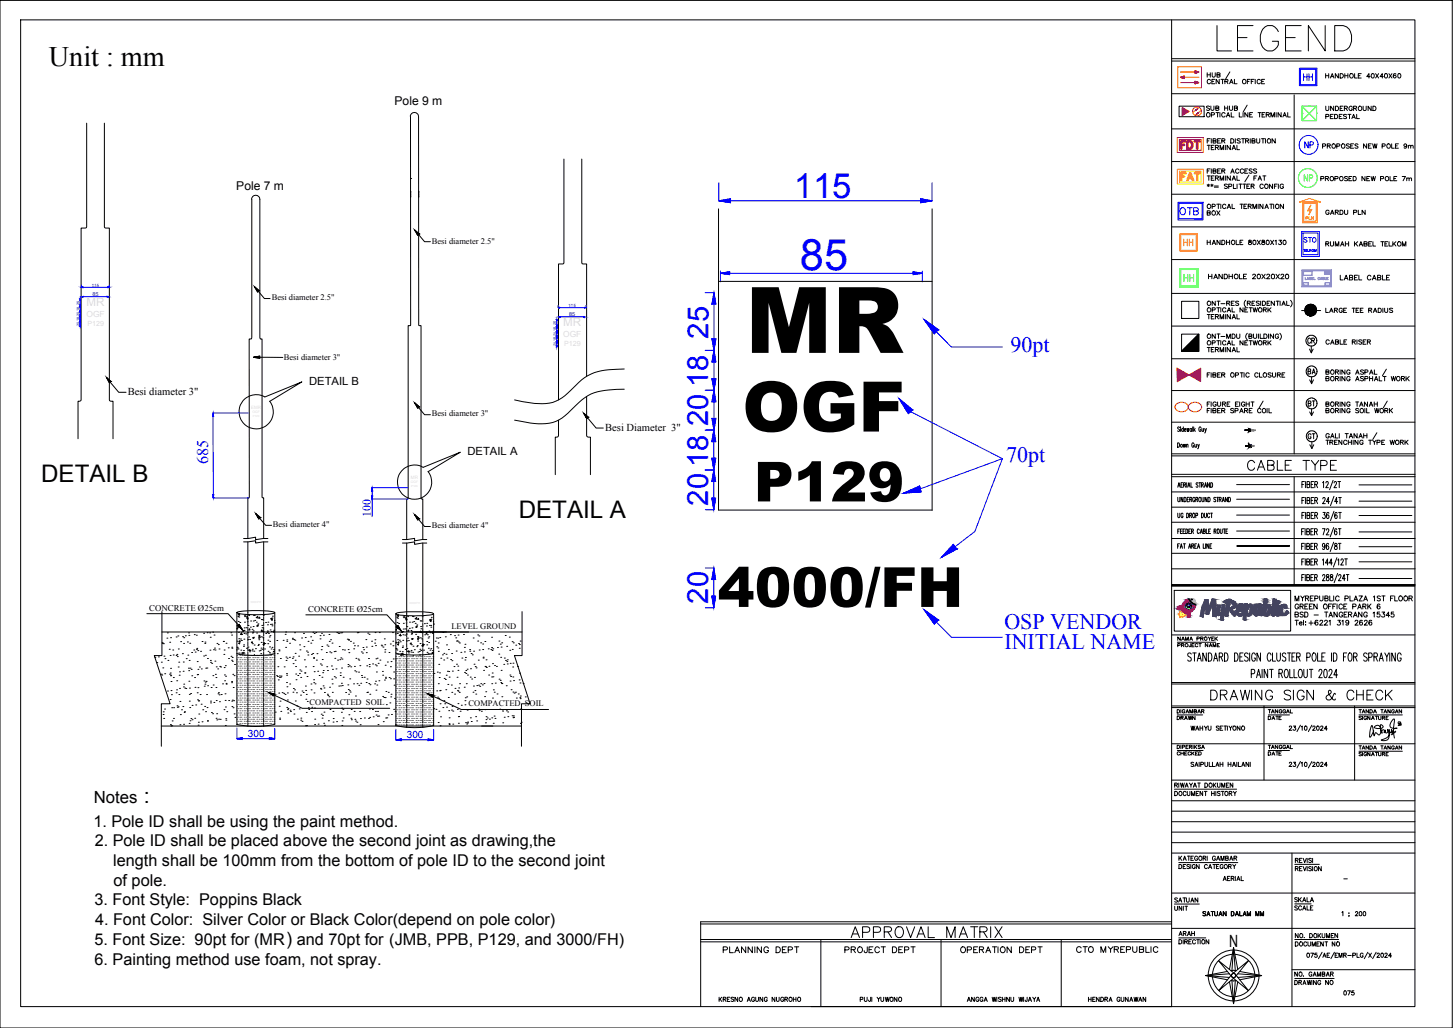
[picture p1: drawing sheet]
<svg xmlns="http://www.w3.org/2000/svg" width="420mm" height="297mm" viewBox="0 0 420 297" stroke-linecap="round" stroke-linejoin="round" font-family="sans-serif">
<defs><g id="words">
<text font-size="26.5" x="215.6" y="102">MR</text>
<text font-size="20.1" x="214.7" y="124.7">OGF</text>
<g font-size="16">
<text x="218" y="144.9">P129</text>
<text x="207.6" y="175.4">4000/FH</text>
</g>
<text font-size="12.5" fill="#00f" x="231.3" y="78">85</text>
<text font-size="11.9" x="350.7" y="15.9">LEGEND</text>
<text font-size="10" fill="#00f" x="229.5" y="57.1">115</text>
<g font-size="8.4" fill="#00f">
<text x="204.9" y="97.8" transform="rotate(-90 204.9 97.8)">25</text>
<text x="204.8" y="111.9" transform="rotate(-90 204.8 111.9)">18</text>
<text x="204.8" y="123.1" transform="rotate(-90 204.8 123.1)">20</text>
<text x="204.8" y="134.9" transform="rotate(-90 204.8 134.9)">18</text>
<text x="204.8" y="146.1" transform="rotate(-90 204.8 146.1)">20</text>
<text x="204.8" y="174.4" transform="rotate(-90 204.8 174.4)">20</text>
</g>
<text font-size="8.2" x="14.1" y="19.1">Unit : mm</text>
<g font-size="7">
<text x="11.9" y="139.2">DETAIL B</text>
<text x="150" y="149.5">DETAIL A</text>
</g>
<g font-size="6.4" fill="#00f">
<text x="292.2" y="101.7">90pt</text>
<text x="290.9" y="133.4">70pt</text>
<text x="290.4" y="181.7">OSP VENDOR</text>
<text x="290.4" y="187.5">INITIAL NAME</text>
</g>
<g font-size="6.2">
<text x="359.5" y="137.2">CABLE TYPE</text>
<text x="348.9" y="203.6">DRAWING SIGN &amp; CHECK</text>
<text x="39.4" y="232.1">：</text>
<text x="244.8" y="272">APPROVAL MATRIX</text>
</g>
<text font-size="5.3" fill="#f00" x="340.4" y="44.1">FDT</text>
<text font-size="5.3" fill="#ffbf00" x="340.4" y="53.3">FAT</text>
<text font-size="5.3" fill="#ff7f00" x="341.1" y="72.3">HH</text>
<text font-size="5.3" fill="#0f0" x="341.1" y="82.5">HH</text>
<g font-size="4.9" fill="#00f">
<text x="375.7" y="24.3">HH</text>
<text x="376.1" y="44.1">NP</text>
<text x="340.1" y="63.1">OTB</text>
</g>
<text font-size="4.9" fill="#0f0" x="376.1" y="53.6">NP</text>
<g font-size="4.9">
<text x="376.8" y="100.5">CR</text>
<text x="355.5" y="273.5">N</text>
<text x="207.8" y="276.6">PLANNING DEPT</text>
<text x="243.1" y="276.6">PROJECT DEPT</text>
<text x="276.6" y="276.6">OPERATION DEPT</text>
<text x="310.1" y="276.6">CTO MYREPUBLIC</text>
</g>
<text font-size="4.8" x="27.1" y="232.1">Notes</text>
<text font-size="4.7" fill="#00f" x="60.2" y="134.1" transform="rotate(-90 60.2 134.1)">685</text>
<g font-size="4.7">
<text x="27" y="239">1. Pole ID shall be using the paint method.</text>
<text x="27.4" y="244.5">2. Pole ID shall be placed above the second joint as drawing,the</text>
<text x="32.7" y="250.2">length shall be 100mm from the bottom of pole ID to the second joint</text>
<text x="32.8" y="255.9">of pole.</text>
<text x="27.3" y="261.6">3. Font Style: Poppins Black</text>
<text x="27.5" y="267.2">4. Font Color: Silver Color or Black Color(depend on pole color)</text>
<text x="27.3" y="273.1">5. Font Size: 90pt for (MR）and 70pt for (JMB, PPB, P129, and 3000/FH)</text>
<text x="27.3" y="278.8">6. Painting method use foam, not spray.</text>
</g>
<g font-size="4.4">
<text x="347.8" y="63.5">BOX</text>
<text x="377.1" y="109.4">BA</text>
<text x="377.1" y="118.5">BT</text>
<text x="377.1" y="128.1">GT</text>
<text x="339.7" y="271.6">ARAH</text>
</g>
<text font-size="4.4" fill="#00f" x="375.7" y="71.3">STO</text>
<g font-size="4">
<text x="382.1" y="63.1">GARDU PLN</text>
<text x="339" y="209.2">DRAWN</text>
<text x="365.5" y="209.2">DATE</text>
<text x="365.5" y="219.4">DATE</text>
<text x="338.3" y="261.8">SATUAN</text>
<text x="373.2" y="261.8">SKALA</text>
<text x="338.3" y="264.2">UNIT</text>
<text x="387.3" y="288.6">075</text>
</g>
<g font-size="3.5">
<text x="114.1" y="30.4">Pole 9 m</text>
<text x="68.3" y="54.8">Pole 7 m</text>
</g>
<text font-size="3.5" fill="#ff7f00" x="376.4" y="64.6">PLN</text>
<text font-size="3.4" fill="#00f" x="107.3" y="149.3" transform="rotate(-90 107.3 149.3)">100</text>
<g font-size="3.3" fill="#dbdbdb">
<text x="25" y="88.4">MR</text>
<text x="162.8" y="94.3">MR</text>
</g>
<g font-size="3.3">
<text x="89.4" y="111.1">DETAIL B</text>
<text x="135.2" y="131.4">DETAIL A</text>
</g>
<g font-size="3.1">
<text x="37" y="114">Besi diameter 3&quot;</text>
<text x="175" y="124.4">Besi Diameter 3&quot;</text>
</g>
<text font-size="3.1" fill="#808080" x="360.9" y="130.2">6M</text>
<g font-size="2.9" fill="#00f">
<text x="71.7" y="213">300</text>
<text x="117.6" y="213.4">300</text>
</g>
<text font-size="2.6" x="387.3" y="255.1">-</text>
<g font-size="2.5">
<text x="43.2" y="176.6">CONCRETE Ø25cm</text>
<text x="89.1" y="176.9">CONCRETE Ø25cm</text>
</g>
<g font-size="2.4">
<text x="124.9" y="70.4">Besi diameter 2.5&quot;</text>
<text x="78.6" y="86.8">Besi diameter 2.5&quot;</text>
<text x="82.1" y="103.9">Besi diameter 3&quot;</text>
<text x="124.9" y="120.3">Besi diameter 3&quot;</text>
<text x="78.9" y="152.3">Besi diameter 4&quot;</text>
<text x="124.9" y="152.7">Besi diameter 4&quot;</text>
<text x="130.5" y="181.7">LEVEL GROUND</text>
<text x="89.5" y="203.7">COMPACTED SOIL</text>
<text x="135.5" y="204">COMPACTED SOIL</text>
</g>
<g font-size="1.6" fill="#00f">
<text x="26.8" y="85.6">85</text>
<text x="164.6" y="91.4">85</text>
</g>
<g font-size="1.3" fill="#00f">
<text x="26.5" y="82.9">115</text>
<text x="164.4" y="88.8">115</text>
</g>
<text font-size="1.3" fill="#dbdbdb" x="72.6" y="118.1">EMR</text>
<g font-size="1.1" fill="#00f">
<text x="23" y="89.9" transform="rotate(-90 23 89.9)">18</text>
<text x="23" y="88.1" transform="rotate(-90 23 88.1)">25</text>
<text x="23" y="94.2" transform="rotate(-90 23 94.2)">20</text>
<text x="23" y="92.8" transform="rotate(-90 23 92.8)">18</text>
<text x="23" y="91.3" transform="rotate(-90 23 91.3)">20</text>
<text x="160.9" y="95.7" transform="rotate(-90 160.9 95.7)">18</text>
<text x="160.9" y="93.9" transform="rotate(-90 160.9 93.9)">25</text>
<text x="160.8" y="100.1" transform="rotate(-90 160.8 100.1)">20</text>
<text x="160.9" y="98.7" transform="rotate(-90 160.9 98.7)">18</text>
<text x="160.9" y="97.1" transform="rotate(-90 160.9 97.1)">20</text>
</g>
</g></defs>
<!-- layer: 0 -->
<g fill="none" stroke="#000" stroke-width=".29">
<path d="M0 .1h419.9v296.9h-419.9zM6 5.7h403.2v285.2h-403.2zM338.8 5.7v285.2M25.1 35.6v30l-.4 .3h-1.2v49.6l-.3 .4h-.6v10.9M30.2 35.6v30l.3 .3h1.1v49.6l.2 .4h.9v10.9M118.7 33.7a1.19 1.19 0 0 1 1.1-1.2 1.19 1.19 0 0 1 1.2 1.2l.1 60.2 .7 .2v49.9l.5 .2v11.7M118.7 33.7v60.2l-.7 .2v49.9l-.4 .2v11.7M338.8 27.1h70.4M338.8 37.2h70.4M349.1 21v1.3M349.1 21.6h.9M349.8 30.8l-.3-.2-.6 .2 .1 .3 .8 .4-.3 .4-.6-.2"/>
<path d="M350 21v1.3M350.1 23.2a.55 .55 0 0 0-.9 0 .55 .55 0 0 0 0 .8 .55 .55 0 0 0 .9-.1M350.1 30.6v.9l.4 .4 .5-.2v-1.1M350.3 33.2h.6l.3-.4-.3-.3h-.6v1.3M350.4 23.5h.5M350.5 21l.1 1.1 .3 .2 .5-.4v-.9M351.3 22.9h-.9v1.3h.9M351.6 31.2h.7l.2-.3-.4-.3h-.5v1.3l.8-.1 .1-.3-.4-.3M351.6 32.5h.9M351.9 21.6h.8l.1-.4-.9-.2v1.3l.9-.1v-.5l-.3-.1M352.1 32.5v1.3M352.6 22.9v1.3l-.9-1.3v1.3"/>
<path d="M352.8 32.5v1.3M353.1 22.9h.8M353.5 22.9v1.3M354.1 30.6v1.3M354.1 31.2h.9M354.2 23.5l.8-.1v-.3l-.8-.2v1.3M354.2 32.8a.55 .55 0 0 0-.8 0 .55 .55 0 0 0 0 .8 .55 .55 0 0 0 .8-.1M354.6 33.8l.5-1.3 .5 1.3M354.7 23.5l.4 .7M354.8 33.4h.7M355 30.6v1.3M355.5 30.6v.9l.4 .4 .5-.2v-1.1"/>
<path d="M355.6 24.2l.5-1.3 .5 1.3M355.6 20.8l-1.1 1.9M355.8 23.8h.6M356 32.5v1.3h.8M357 22.9v1.3h.7M357 31.2h.7l.1-.3-.3-.3h-.5v1.3l.8-.1v-.3l-.3-.3M358.4 32.5v1.3h.7M359.5 32.5v1.3M360.6 30.4l-1.1 1.9M360.7 23.5h.5M360.8 32.5v1.3l-.8-1.3v1.3M361.4 33.1h.5"/>
<path d="M361.5 22.9h-.8v1.3M361.8 23.5h.5M362.2 32.5h-.8v1.3h.8M362.7 22.9h-.9v1.3M363 22.9v1.3M363.8 32.5h.9M364.2 32.5v1.3M364.4 23.2a.53 .53 0 0 0-.7-.2 .53 .53 0 0 0-.2 .7 .48 .48 0 0 0 .4 .5 .48 .48 0 0 0 .5-.3M364.8 23.5h.5M365 33.1h.5M365.7 22.9h-.9v1.3h.9M365.8 32.5h-.8v1.3h.8"/>
<path d="M366.1 33.1h.8l.2-.3-.4-.3h-.6v1.3M366.6 33.1l.5 .7M367.5 33.8v-1.3l.5 1.3 .5-1.3v1.3M369 32.5v1.3M370.5 32.5v1.3l-.9-1.3v1.3M371 33.8l.5-1.3 .5 1.3M371.1 33.4h.7M372.4 32.5v1.3h.7M374.2 27.4v103.7M383.3 21.3v1.2M383.3 21.9h.9M383.4 30.7v1.1l.4 .1 .5-.3v-.9"/>
<path d="M383.4 33.7l.7-.1 .2-.3-.9-.3v1.3M384.2 21.3v1.2M384.7 33.6h.5M384.7 22.5l.5-1.2 .5 1.2M384.9 22.1h.6M385.5 33h-.8v1.3h.8M385.7 30.7v1.2l-.9-1.2v1.2M385.9 33h.5a.65 .65 0 0 1 .4 .7 .65 .65 0 0 1-.4 .6h-.5zM386.2 30.7h.4a.68 .68 0 0 1 .5 .6 .68 .68 0 0 1-.5 .6h-.4zM387 21.3v1.2l-.9-1.2v1.2M387.3 33.6h.5M387.5 21.3h.5a.66 .66 0 0 1 .5 .6 .66 .66 0 0 1-.5 .6h-.5z"/>
<path d="M387.5 31.3h.5M388.1 33h-.8v1.3h.8M388.4 30.7h-.9v1.2h.9M388.7 31.3l.8-.1 .1-.3-.3-.2h-.6v1.2M388.9 21.9h.9M388.9 21.3v1.2M389.2 31.3l.4 .6M389.4 33.2l-.4-.2-.5 .2v.3l.9 .4-.4 .4-.5-.2M389.8 33h.9M389.8 21.3v1.2M390.2 33v1.3M390.4 21.4a.58 .58 0 0 1 .8 .1 .58 .58 0 0 1 0 .8 .58 .58 0 0 1-.8 0z"/>
<path d="M390.9 34.3l.5-1.3 .5 1.3M391 31a.59 .59 0 0 0-.9 .1 .59 .59 0 0 0 .4 .8l.5-.1v-.3h-.3M391.1 33.9h.7M391.4 31.3l.9-.1v-.4l-.9-.1v1.2M391.7 21.3v1.2h.8M391.9 31.3l.4 .6M392.3 33v1.3h.8M392.8 21.9h.5M393.6 21.3h-.8v1.2h.8M394.2 30.7v.9l.3 .3 .5-.1 .1-1.1M396.2 22.1h-1l.7-.8v1.2M396.5 30.7v1.2l-.9-1.2v1.2"/>
<path d="M396.7 21.3a.58 .58 0 0 1 .7 .6 .58 .58 0 0 1-.7 .6l-.2-.5zM397 30.7a.71 .71 0 0 1 .8 .3 .71 .71 0 0 1 0 .8l-.8 .1zM397.8 21.3l.9 1.2M398.7 21.3l-.9 1.2M400 22.1h-.9l.6-.8v1.2M400.5 21.3a.59 .59 0 0 1 .7 .6 .59 .59 0 0 1-.7 .6l-.2-.5zM401.6 21.3l.9 1.2M402.5 21.3l-.9 1.2M403.6 21.4v-.1a.58 .58 0 0 0-.7 .5 .58 .58 0 0 0 .6 .7 .4 .4 0 0 0 0-.7 .4 .4 0 0 0-.6 .3M404.4 21.3a.59 .59 0 0 1 .7 .6 .59 .59 0 0 1-.7 .6l-.2-.5zM118.7 51.6h.1M118.7 55.2v1.8"/>
<path d="M121.1 55.2v1.8M163.1 46v29.9l-.4 .4h-1.2v39.3M168.2 46v29.9l.4 .4h1v32.4M338.8 56.1h70.4M338.8 46.7h70.4M349.1 50.8h.9M349.1 53.4l.6 .3M349.1 42h.9M349.7 53.4l-.6 .3M349.9 48.8h-.8v1.3M349.9 40.1h-.8v1.2M350.1 53.4l.7 .3"/>
<path d="M350.3 40.1v1.2M350.3 48.8v1.3M350.3 51.5h.5M350.3 42.6h.5M350.4 53.2v.7M350.8 49.4l.7-.1 .2-.2-.4-.3h-.5v1.3l.8-.2 .1-.3-.4-.2M350.8 40.7l.8-.1 .1-.3-.4-.2h-.5v1.2h.7l.2-.4-.4-.2M350.8 53.4l-.7 .3M351.1 50.8h-.8v1.3h.8M351.1 42h-.8v1.3h.8M351.2 53.7h1.1M351.2 54.1h1.1"/>
<path d="M351.5 51.5l.8-.2v-.3l-.8-.2v1.3M351.5 42.6l.8-.1v-.4l-.8-.1v1.3M351.9 51.5l.4 .6M351.9 42.6l.4 .7M352.1 49.4h.5M352.1 40.7h.5M352.8 52.1v-1.3l.5 1.3 .5-1.3v1.3M352.8 43.3v-1.3l.5 1.3 .5-1.3v1.3M352.9 48.8h-.8v1.3h.8M352.9 40.1h-.8v1.2h.8M353.3 49.4l.8-.1 .1-.4-.9-.1v1.3M353.3 40.7l.9-.1v-.4l-.9-.1v1.2"/>
<path d="M353.8 49.4l.4 .7M353.8 40.7l.4 .6M354.3 42v1.3M354.3 50.8v1.3M354.9 53.4l-.3-.2-.6 .2 .1 .2 .8 .5-.3 .4-.6-.2M355 59.8h.7M355.3 53.9l.9-.2v-.4l-.9-.1v1.3M355.8 50.8v1.3l-1-1.3v1.3M355.8 42v1.3l-1-1.3v1.3M355.9 50.1l.5-1.3 .5 1.3M355.9 40.1a.71 .71 0 0 1 .8 .3 .71 .71 0 0 1 0 .8l-.8 .1zM356.1 49.6h.6"/>
<path d="M356.3 59v1.3h.7M356.3 52.1l.5-1.3 .5 1.3M356.3 43.3l.5-1.3 .5 1.3M356.4 51.7h.7M356.4 42.8h.7M356.7 53.2v1.3h.7M357.2 40.1v1.2M357.7 50.8v1.3h.7M357.7 42v1.3h.7M357.7 53.2v1.3M358.3 49.1a.51 .51 0 0 0-.6-.3 .51 .51 0 0 0-.4 .5v.3a.51 .51 0 0 0 .4 .5 .51 .51 0 0 0 .6-.3M358.3 53.2h.9"/>
<path d="M358.6 59h.9M358.6 40.3l-.3-.2-.6 .2 .2 .3 .6 .2v.5l-.8-.1M358.7 53.2v1.3M359 59v1.3M359 40.1h.9M359.4 53.2h.9M359.5 40.1v1.2M359.6 49.1a.48 .48 0 0 0-.6-.3 .48 .48 0 0 0-.4 .5v.3a.48 .48 0 0 0 .4 .5 .48 .48 0 0 0 .6-.3M359.7 59.6h.5M359.8 53.2v1.3M360 49.4h.5M360.2 40.7l.8-.1v-.4l-.8-.1v1.2"/>
<path d="M360.6 59h-.9v1.3h.9M360.6 53.8h.5M360.6 40.7l.5 .6M360.8 48.8h-.8v1.3h.8M360.9 59.6l.8-.1 .1-.4-.9-.1v1.3M361.1 50.6l-1.1 1.9M361.4 53.2h-.8v1.3h.8M361.4 59.6l.4 .7M361.5 40.1v1.2M361.8 53.8l.7-.1 .2-.2-.2-.3h-.7v1.3M362 40.7l.8-.1 .1-.3-.3-.2h-.6v1.2h.8l.1-.4-.3-.2M362.1 49l-.3-.2-.6 .2 .1 .3 .8 .4-.3 .4-.6-.2"/>
<path d="M362.2 53.8l.5 .7M362.6 51.5h.5M363.4 49l-.3-.2-.6 .2 .1 .3 .8 .4-.3 .4-.6-.2M363.4 40.1v1.1l.4 .1 .5-.3v-.9M363.4 50.8h-.8v1.3M363.8 52.1l.5-1.3 .5 1.3M363.8 59v1.3M363.9 51.7h.7M364.8 40.1h.9M365.2 50.8h.9M365.2 59v1.3l-.9-1.3v1.3M365.2 40.1v1.2"/>
<path d="M365.3 53.5a.56 .56 0 0 0-.8-.1 .56 .56 0 0 0 0 .8 .56 .56 0 0 0 .8 0M365.6 50.8v1.3M365.9 59.8h.7M365.9 40.1v1.2M367.2 59h.8M367.6 59v1.3M368 53.2v1.3l-.9-1.3v1.3M368.3 59v1.3M368.5 53.8h.5M368.8 40.1v1.2l-1-1.2v1.2M369.3 53.2h-.8v1.3M369.7 53.2v1.3"/>
<path d="M371.1 59v1.3l-.9-1.3v1.3M371.1 53.5a.54 .54 0 0 0-.7-.3 .54 .54 0 0 0-.2 .8 .49 .49 0 0 0 .4 .5 .49 .49 0 0 0 .5-.5h-.3M381.9 51.6h.8l.1-.4-.9-.2v1.2M382.4 42.2l.9-.1v-.4l-.9-.1v1.2M383.2 51.6l.8-.1 .2-.3-1-.2v1.2M383.7 51.6l.5 .6M383.8 42.1h.8v-.4l-.8-.1v1.2M384.3 42.1l.4 .7M386 51.6h.8l.1-.4-.9-.2v1.2M386.5 42.2l.9-.1v-.4l-.9-.1v1.2M389.7 51.2l-.4-.2-.5 .2v.2l.8 .4v.4l-.8-.1M390.1 51.6h.5"/>
<path d="M390.2 41.8l-.3-.2h-.5v.5l.7 .2 .1 .4-.3 .1-.6-.1M390.6 42.1h.5M390.9 51h-.8v1.2h.8M391.3 51h.4a.63 .63 0 0 1 .5 .6 .63 .63 0 0 1-.5 .6h-.4zM391.4 41.6h-.8v1.2h.8M392.7 41.8l-.3-.2-.6 .2 .1 .3 .7 .3v.4l-.8-.1M394.7 51v1.2l-.9-1.2v1.2M395.2 41.6v1.2l-.9-1.2v1.2M395.2 51.6h.5M395.7 42.1h.5M396.1 51h-.9v1.2h.9M396.5 51l.3 1.2 .3-1.2 .3 1.2 .3-1.2"/>
<path d="M396.5 41.6h-.8v1.2h.8M396.9 41.6l.4 1.2 .3-1.2 .3 1.2 .3-1.2M399.2 51.6h.8v-.5l-.8-.1v1.2M399.7 42.2l.8-.1v-.4l-.8-.1v1.2M402 51v1.2h.7M402.4 41.6v1.2h.8M403.1 51.6h.5M403.5 42.1h.5M403.9 51h-.8v1.2h.8M404.4 41.6h-.9v1.2h.9M405.5 51h.9l-.7 1.2M406.8 42a.43 .43 0 0 1-.5 .4 .43 .43 0 0 1-.3-.6 .43 .43 0 0 1 .7 0l.1 .5-.2 .5-.6-.1"/>
<path d="M406.8 51.6l.6-.1 .1 .7M406.8 51.4v.8M407.2 42.2l.3-.2 .4 .1v.7M407.2 42v.8M407.5 51.6l.6-.1 .1 .7M407.9 42.2l.4-.2 .3 .1v.7M119.9 66.4l1.3 1.2-.4 .4zM121 67.8l1.8 2h1.7M207.8 60.4v87h61.7M269.5 60.4v87.1M338.8 75h70.4M338.8 65.6h70.4"/>
<path d="M349.1 69.4v1.3M349.1 70h.9M350 69.4v1.3M350.5 70.7l.5-1.3 .5 1.3M350.7 70.3h.6M352.8 69.4v1.3l-.9-1.3v1.3M353.3 69.4h.5a.68 .68 0 0 1 .4 .6 .68 .68 0 0 1-.4 .7h-.5zM354.7 70h.9M354.7 69.4v1.3M354.8 60.3l.6-1.3 .5 1.3M355.6 69.4v1.3M356.3 69.5a.58 .58 0 0 1 .8 .6 .58 .58 0 0 1-.9 .4l-.1-.6z"/>
<path d="M357.5 69.4v1.3h.8M358.6 70h.5M359.4 69.4h-.8v1.3h.8M361.1 69.5v.3l.8 .5a.44 .44 0 0 1-.4 .4 .44 .44 0 0 1-.5-.4l.8-.6v-.2zM362.3 60.3v-1.3l.5 1.3 .5-1.3v1.3M363.6 69.4l.8 1.3M364.4 69.4l-.8 1.3M365 69.5v.3l.8 .5a.47 .47 0 0 1-.5 .4 .47 .47 0 0 1-.5-.4l.9-.6-.1-.2zM365.8 60.3l.5-1.3 .5 1.3M366.3 69.5a.59 .59 0 0 1 .7 .5 .59 .59 0 0 1-.7 .6l-.2-.5zM367.4 69.4l.9 1.3M368.3 69.4l-.9 1.3"/>
<path d="M368.7 69.6l.3-.2v1.3M369.8 69.4h.7l-.3 .5a.4 .4 0 0 1 .4 .4 .4 .4 0 0 1-.4 .4l-.5-.3M371.2 69.5a.59 .59 0 0 1 .7 .5 .59 .59 0 0 1-.7 .6l-.2-.5zM383.4 70.5l.8-.2v-.3l-.8-.2v1.3M383.8 70.5l.5 .6M384.7 69.8l.1 1.1 .3 .2 .5-.3v-1M386.1 71.1v-1.3l.5 1.3 .5-1.3v1.3M387.6 71.1l.6-1.3 .5 1.3M387.9 70.7h.6M389 69.8v1.3M389 70.5h1M390 69.8v1.3"/>
<path d="M391.7 69.8v1.3M392 70.4l.6 .7M392.6 69.8l-.9 .9M393 71.1l.5-1.3 .5 1.3M393.2 70.7h.7M394.4 70.5l.9-.2 .1-.2-.4-.3h-.6v1.3h.8l.2-.4-.4-.2M395.8 70.5h.5M396.6 69.8h-.8v1.3h.8M397 69.8v1.3h.8M399.3 69.8h.9M399.8 69.8v1.3M400.5 70.5h.5"/>
<path d="M401.3 69.8h-.8v1.3h.8M401.7 69.8v1.3h.8M402.8 69.8v1.3M403.1 70.4l.5 .7M403.6 69.8l-.8 .9M405.5 71.1v-1.3l.5 1.3 .5-1.3v1.3M73.6 82.8l1.3 1.2-.4 .4zM74.7 84.2l1.8 2.1h1.6M207.8 81.3h61.7M338.8 94.2h70.4M338.8 84.8h70.4M341.7 87.1h5v4.9h-5z"/>
<path d="M349.1 90.9h.9M349.5 90.9v1.2M350.3 91.5h.5M350.5 89.6l.8-.1 .1-.4-.9-.2v1.3M350.5 99.1l.8-.1 .1-.3-.9-.2v1.2M351.1 90.9h-.8v1.2h.8M351.4 96.5v1.3l-.9-1.3v1.3M351.4 87v1.3l-.9-1.3v1.3M351.5 91.5l.8-.1v-.4l-.8-.1v1.2M351.8 88.9h1M351.8 98.5h1M351.9 91.5l.4 .6"/>
<path d="M351.9 96.5h.9M351.9 87h.9M352.3 88.9v1.3M352.3 98.5v1.2M352.3 87v1.3M352.3 96.5v1.3M352.8 92.1v-1.2l.5 1.2 .5-1.2v1.2M353 88.9v1.3M353 98.5v1.2M353.1 97.2h1.1M353.1 87.7h1.1M354.3 90.9v1.2"/>
<path d="M354.5 89.2a.48 .48 0 0 0-.6-.3 .48 .48 0 0 0-.4 .5 .54 .54 0 0 0 .2 .7 .54 .54 0 0 0 .7-.1l.1-.1M354.5 98.7a.48 .48 0 0 0-.6-.2 .48 .48 0 0 0-.4 .4 .54 .54 0 0 0 .2 .7 .54 .54 0 0 0 .7-.1l.1-.1M354.7 97.8v-1.3l.5 1.3 .6-1.3v1.3M354.7 87.6l.8-.1 .1-.3-.9-.2v1.3M354.8 90.2l.6-1.3 .5 1.3M354.8 99.7l.6-1.2 .5 1.2M355 89.7h.7M355 99.3h.7M355.2 87.6l.4 .7M355.8 90.9v1.2l-1-1.2v1.2M356.1 87.6h.5M356.3 88.9v1.3h.7"/>
<path d="M356.3 92.1l.5-1.2 .5 1.2M356.3 98.5v1.2h.7M356.3 96.5a.71 .71 0 0 1 .7 .3 .71 .71 0 0 1 0 .8l-.7 .2zM356.4 91.7h.7M356.9 87h-.8v1.3h.8M357.6 96.5v.9l.4 .4 .5-.4v-.9M357.7 90.9v1.2h.7M358.2 87.2l-.8-.1-.1 .3 .8 .4 .1 .3-.3 .2-.6-.2M359.5 88.9v1.3l-.9-1.3v1.3M359.5 98.5v1.2l-.9-1.2v1.2M360 99h.5M360 89.5h.5"/>
<path d="M360.2 86.8a1.27 1.27 0 0 0 0 1.9M360.7 96.3a1.2 1.2 0 0 0 0 1.9M360.7 87.6l.8-.1v-.4l-.8-.1v1.3M360.8 88.9h-.8v1.3h.8M360.8 98.5h-.8v1.2h.8M361.1 97.1l.8-.1 .1-.2-.3-.3h-.6v1.3l.8-.1 .1-.3-.3-.3M361.1 87.6l.5 .7M361.2 88.9h.9M361.2 98.5h.9M361.7 88.9v1.3M361.7 98.5v1.2M362 87.6h.5"/>
<path d="M362.3 88.9l.4 1.3 .3-1.3 .3 1.3 .3-1.3M362.3 98.5l.4 1.2 .3-1.2 .3 1.2 .3-1.2M362.5 96.5v.9l.3 .4 .6-.4v-.9M362.8 87h-.8v1.3h.8M363.9 96.5v1.3M364.2 87.2l-.8-.1-.1 .3 .7 .3 .2 .4-.4 .2-.5-.2M364.4 96.5v1.3h.8M364.5 87v1.3M365 87h.5a.63 .63 0 0 1 .4 .6 .63 .63 0 0 1-.4 .7h-.5zM365.3 89.5l.8-.1v-.4l-.8-.1v1.3M365.3 99l.8-.1v-.4h-.8v1.2M365.5 96.5h.4a.66 .66 0 0 1 .5 .6 .66 .66 0 0 1-.5 .7h-.4z"/>
<path d="M365.8 89.5l.4 .7M365.8 99l.4 .7M366.4 87.6h.5M366.6 88.9v1.3M366.6 98.5v1.2M366.8 96.5v1.3M366.9 89.4l.6 .8M366.9 99l.6 .7M367.2 87h-.8v1.3h.8M367.5 88.9l-.9 .8M367.5 98.5l-.9 .8M368.3 96.5v1.3l-1-1.3v1.3"/>
<path d="M368.5 87v1.3l-.9-1.3v1.3M369 87h.9M369.4 87v1.3M369.7 96.8a.48 .48 0 0 0-.5-.3 .48 .48 0 0 0-.4 .5 .54 .54 0 0 0 .2 .7 .54 .54 0 0 0 .7-.1v-.3h-.3M370.1 96.3a1.2 1.2 0 0 1 0 1.9M370.2 87v1.3M370.7 88.3l.5-1.3 .5 1.3M370.9 87.8h.6M372.1 87v1.3h.7M373.2 86.8a1.2 1.2 0 0 1 0 1.9M376.4 89.7h5.5M383.4 89.1v1.2h.7"/>
<path d="M384.4 98.5a.56 .56 0 0 0-.8-.1 .56 .56 0 0 0 0 .8 .56 .56 0 0 0 .8 0M384.5 90.3l.5-1.2 .5 1.2M384.6 89.9h.7M384.8 99.5l.5-1.3 .5 1.3M384.9 99h.7M385.9 89.6h.7l.2-.3-.9-.2v1.2M386.2 98.8l.7-.1 .1-.4-.8-.1v1.3l.8-.2v-.4l-.2-.1M386.3 89.6l.5 .7M387.5 98.2v1.3h.8M388.2 89.4a.48 .48 0 0 0-.6-.3 .48 .48 0 0 0-.4 .4 .54 .54 0 0 0 .2 .7 .54 .54 0 0 0 .7-.1l.1-.3h-.3M388.5 89.6h.5M388.6 98.8h.5"/>
<path d="M389.4 89.1h-.9v1.2h.9M389.4 98.2h-.8v1.3h.8M391 89.1h.9M391 98.8l.8-.1 .1-.4-.9-.1v1.3M391.4 89.1v1.2M391.5 98.8l.4 .7M392.1 89.6h.5M392.4 98.2v1.3M393 89.1h-.9v1.2h.9M393.4 89.6h.5M393.8 98.4l-.3-.2-.6 .2 .1 .3 .7 .3v.4l-.5 .1-.3-.2M394.2 89.1h-.8v1.2h.8"/>
<path d="M394.2 98.8h.5M395 98.2h-.8v1.3h.8M395.4 98.8l.8-.1v-.4l-.8-.1v1.3M395.8 89.6l.8-.1v-.4h-.8v1.2M395.9 98.8l.4 .7M396.2 89.6l.5 .7M397.1 90.3l.5-1.2 .5 1.2M397.3 89.9h.7M398.5 89.1h.5a.65 .65 0 0 1 .4 .6 .65 .65 0 0 1-.4 .6h-.5zM399.9 89.1v1.2M400.4 89.1v.8l.4 .4 .4-.2 .1-1M402.7 89.2l-.3-.1-.6 .1 .1 .3 .7 .3v.4l-.8-.1"/>
<path d="M30.8 109l1.3 1.2-.5 .4zM31.8 110.4l2.5 3h2.1M73.3 103.2l1.8-.3v.6zM75.1 103.2l6.7 .1M76.5 114.7a4.9 4.9 0 0 0-7.4 3.5 4.9 4.9 0 0 0 6.1 5.5 4.9 4.9 0 0 0 2.8-7.7l9.3-5.7-10.7 4.4M119.9 116.4l1.3 1.1-.4 .4zM121 117.8l1.8 2h1.7M168.8 119.4l1.3 1.2-.4 .4zM169.6 114.5v11.3l.3 .4 .8 .1v10.8M180.5 106.6l-2.2 .1a14.4 14.4 0 0 0-11.7 4.6l-1.6 1.5a11.1 11.1 0 0 1-10.4 3.8l-5.8-1M180.5 112.5a20.8 20.8 0 0 0-10.6 1.9l-1.7 1.2-3.2 3a10.9 10.9 0 0 1-10.4 3.8l-5.8-1M338.8 103.7h70.4"/>
<path d="M338.8 112.8h70.4M349.1 108.3h.5M349.1 116.7h.5M349.1 118.6h.5M349.1 100.4h.9M349.5 100.4v1.3M349.9 107.7h-.8v1.3M349.9 116.1h-.8v1.3M349.9 118h-.8v1.3M350.2 107.7v1.3M350.2 116.1v1.3M350.2 118v1.3"/>
<path d="M350.3 101h.5M350.7 108.3h.8l.1-.4-.9-.2v1.3l.9-.1v-.5l-.3-.1M350.7 118.6l.9-.1v-.4l-.3-.1h-.6v1.3l.9-.1v-.5l-.3-.1M351.1 100.4h-.8v1.3h.8M351.5 101h.7l.1-.5-.8-.1v1.3M351.7 116.4a.54 .54 0 0 0-.7-.2 .54 .54 0 0 0-.3 .7 .49 .49 0 0 0 .5 .5 .49 .49 0 0 0 .5-.5h-.3M351.9 101l.4 .7M352.1 116.1v1.1l.4 .2 .5-.4v-.9M352.1 108.3h.5M352.1 118.6h.5M352.8 101.7v-1.3l.5 1.3 .5-1.3v1.3M352.9 107.7h-.8v1.3h.8"/>
<path d="M352.9 118h-.8v1.3h.8M353.3 108.3h.8l.1-.3-.1-.2-.8-.1v1.3M353.3 118.6h.8l.1-.3-.3-.3h-.6v1.3M353.5 116.7h.7l.1-.4-.8-.2v1.3M353.7 108.3l.5 .7M353.7 118.6l.5 .7M353.9 116.7l.5 .7M354.3 100.4v1.3M354.8 116.7h.5M355.6 116.1h-.8v1.3h.8M355.8 100.4v1.3l-1-1.3v1.3M356.3 101.7l.5-1.3 .5 1.3"/>
<path d="M356.4 101.2h.7M356.7 118.2l-.3-.2-.4 .1-.1 .3 .7 .3 .1 .4-.3 .2-.5-.2M357.1 118.7l.8-.1 .1-.5-.9-.1v1.3M357.3 108.4l.8-.1v-.4l-.8-.2v1.3M357.3 116.7h.5M357.7 100.4v1.3h.7M358.1 116.1h-.8v1.3h.8M358.5 119.3l.5-1.3 .5 1.3M358.5 116.1v1.3M358.6 107.7h.9M358.7 118.9h.6M359.1 107.7v1.3"/>
<path d="M359.7 107.7v1.3M359.9 118.6l.8-.1v-.4l-.8-.1v1.3M360 116.4a.56 .56 0 0 0-.9 0 .56 .56 0 0 0 0 .8 .56 .56 0 0 0 .9-.1v-.2h-.4M360.3 116.7h.9M360.3 116.1v1.3M360.3 118.6l.5 .7M361.2 108a.56 .56 0 0 0-.8-.1 .56 .56 0 0 0 0 .9 .56 .56 0 0 0 .8-.1M361.2 116.1v1.3M361.2 118.6h.5M361.7 116.1h.9M362.1 118h-.9v1.3h.9M362.2 116.1v1.3"/>
<path d="M363.8 108a.48 .48 0 0 0-.6-.3 .48 .48 0 0 0-.4 .5 .53 .53 0 0 0 .3 .7 .53 .53 0 0 0 .7-.2M364.2 107.7v1.3h.8M364.6 118.3a.59 .59 0 0 0-1 .1 .59 .59 0 0 0 .5 .9l.5-.3M365.3 115.9l-1.2 1.9M366.4 118v1.3M366.9 118v1.3h.8M367.6 107.9l-.8-.1-.1 .3 .8 .3 .1 .4-.4 .2-.5-.2M368 107.7v1.1l.3 .2 .6-.4v-.9M369.4 108.3h.7l.1-.4-.8-.2v1.3M369.8 108.3l.4 .7M370.7 108.3h.5M371.5 107.7h-.8v1.3h.8"/>
<path d="M383.4 116.7h.8l.1-.4-.9-.2v1.3l.9-.1v-.4l-.3-.2M383.4 118.6l.9-.1v-.4l-.3-.1h-.6v1.3l.9-.1v-.5l-.3-.1M383.4 107.5l.9-.1v-.4l-.9-.1v1.2l.9-.1v-.4l-.3-.1M383.4 109.4l.8-.1 .1-.4-.9-.1v1.3l.9-.2v-.4l-.3-.1M386.2 116.7h.7l.1-.4-.8-.2v1.3M386.2 118.6l.8-.1v-.4l-.8-.1v1.3M386.2 107.5l.8-.1v-.4l-.8-.1v1.2M386.2 109.4l.7-.1 .1-.4-.8-.1v1.3M386.6 116.7l.5 .7M386.6 118.6l.5 .7M386.6 107.5l.5 .6M386.6 109.4l.5 .7"/>
<path d="M387.5 106.9v1.2M387.5 108.8v1.3M387.5 116.1v1.3M387.5 118v1.3M388.9 116.1v1.3l-.9-1.3v1.3M388.9 118v1.3l-.9-1.3v1.3M388.9 106.9v1.2l-.9-1.2v1.2M388.9 108.8v1.3l-.9-1.3v1.3M390.4 116.4a.56 .56 0 0 0-.8 0 .56 .56 0 0 0 0 .8 .56 .56 0 0 0 .8-.1v-.2h-.3M390.4 118.3a.55 .55 0 0 0-.8 0 .55 .55 0 0 0 0 .8 .55 .55 0 0 0 .8-.1v-.2h-.3M390.4 107.2a.55 .55 0 0 0-.8-.1 .55 .55 0 0 0 0 .8 .55 .55 0 0 0 .8 0v-.2h-.3M390.4 109.1a.56 .56 0 0 0-.8-.1 .56 .56 0 0 0 0 .8 .56 .56 0 0 0 .8 0v-.3h-.3"/>
<path d="M392 108.1l.5-1.2 .5 1.2M392 110.1l.5-1.3 .5 1.3M392 116.1h.9M392.2 107.7h.6M392.2 109.6h.6M392.4 116.1v1.3M392.9 118.2l-.3-.2-.6 .2 .1 .3 .7 .2v.5l-.8-.1M393.1 117.4l.6-1.3 .5 1.3M393.3 117h.7M394.3 107.1l-.3-.2-.5 .1-.1 .3 .8 .3 .1 .4-.3 .1-.6-.1M394.3 109l-.8-.2-.1 .4 .8 .3 .1 .3-.3 .3-.6-.3M394.7 107.6l.8-.2v-.4l-.8-.1v1.2"/>
<path d="M394.7 109.4l.8-.1v-.4l-.8-.1v1.3M394.7 118v1.3M395.2 118v1.3h.7M395.4 116.1v1.3l-.9-1.3v1.3M395.9 117.4l.6-1.3 .5 1.3M396 108.1l.5-1.2 .5 1.2M396 108.8v1.3M396 109.4h.9M396.2 117h.6M396.2 107.7h.6M396.9 108.8v1.3M397.4 116.7h.9"/>
<path d="M397.4 116.1v1.3M397.4 106.9v1.2h.8M397.4 110.1l.5-1.3 .5 1.3M397.5 118l.3 1.3 .3-1.3 .3 1.3 .4-1.3M397.6 109.6h.7M398.3 116.1v1.3M398.8 108.8v1.3h.8M399.9 108.8h.9M400.4 108.8v1.3M400.4 118.6l.9-.1v-.4l-.9-.1v1.3M400.9 118.6l.4 .7M400.9 106.7l-1.1 1.9"/>
<path d="M401.2 115.9l-1.2 1.9M401.8 118v1.3M402.1 118.6l.6 .7M402.3 108.8l.3 1.3 .3-1.3 .4 1.3 .3-1.3M402.7 118l-.9 .9M405.3 109.4l.7-.1 .1-.3-.1-.2h-.7v1.3M405.7 109.4l.4 .7M406.6 108.8v1.3M406.9 109.3l.6 .8M407.5 108.8l-.9 .8M122.3 135a4.9 4.9 0 0 0-7.3 3.6 4.9 4.9 0 0 0 6.1 5.5 4.9 4.9 0 0 0 2.7-7.8l9.3-5.6-10.7 4.3M161.5 121.4v4.4l-.2 .4-.7 .1v10.8"/>
<path d="M169.9 120.8l2.5 2.9h2.1M338.8 137.7h70.4M338.8 131.7h70.4M338.8 137.1h70.4M338.8 122h70.4M338.8 131.1h70.4M340.5 128a.64 .64 0 0 1 .6 .6 .64 .64 0 0 1-.6 .6zM341.1 123.6a.3 .3 0 0 0-.5-.2 .3 .3 0 0 0 .1 .5l.3 .2 .1 .4-.2 .2-.4-.2M341.3 123.4h.1M341.4 123.8v.9M342 139.5h-.5v1.3h.5M342.2 128.4l.1 .8 .2-.8 .1 .8 .2-.8"/>
<path d="M342.2 124l-.1-.1a.35 .35 0 0 0-.4 .3 .35 .35 0 0 0 .5 .3M342.2 123.3v1.4M342.4 124.1h.5v-.2a.35 .35 0 0 0-.5 .3 .35 .35 0 0 0 .5 .3M343.1 128.6l.4-.2v.8M343.1 128.4v.8M343.2 139.5v1.3M343.2 123.8l.2 .9 .1-.9 .2 .9 .1-.9M344.4 139.5v1.3h.4M344.6 124l-.1-.1a.35 .35 0 0 0-.4 .3 .35 .35 0 0 0 .5 .3M344.6 123.8v.9M344.9 123.3v1.4M345.2 123.3v1.4"/>
<path d="M345.2 128.3a.32 .32 0 0 0-.4-.3 .32 .32 0 0 0-.2 .4v.4a.33 .33 0 0 0 .3 .4 .33 .33 0 0 0 .3-.4h-.1M345.4 124.1l.3 .6M345.5 128.4v.8l.4-.2M345.6 123.8l-.4 .6M345.9 128.4v.8M346.3 128.4l.3 .8 .2-.8M346.4 139.7a.3 .3 0 0 0-.5-.1 .3 .3 0 0 0 .1 .5l.3 .1 .1 .4-.2 .2-.3-.2M346.6 129.2l-.3 .5M346.7 139.5h.6M347 139.5v1.3M347.3 123.7a.34 .34 0 0 0-.4-.3 .34 .34 0 0 0-.2 .5l.2 .8 .4-.3v-.3h-.2M347.6 123.8v.8l.4-.2"/>
<path d="M348 123.8v.9M348.4 123.8l.2 .9 .3-.9M348.6 124.7l-.3 .4M349.8 139.5v1.3l-.6-1.3v1.3M350.1 139.5a.66 .66 0 0 1 .6 .6 .66 .66 0 0 1-.6 .7zM374.2 137.7v31.2M376.5 140h.4M377.2 139.1h-.7v1.8M377.5 139.1v1.8M378 140l.6-.1v-.7l-.6-.1v1.8l.6-.1 .1-.5-.2-.3M379.1 140h.5M379.9 139.1h-.8v1.8h.8"/>
<path d="M380.2 140l.7-.1v-.7l-.7-.1v1.8M380.6 140l.4 .9M382.4 139.5l.3-.4v1.8M383.4 139.6l.1-.3a.39 .39 0 0 1 .5 0 .39 .39 0 0 1 0 .5l-.6 1.1h.7M383.4 127.2h.9M383.8 127.2v1.2M384.4 125.6a.54 .54 0 0 0-.7-.3 .54 .54 0 0 0-.3 .8 .49 .49 0 0 0 .5 .5 .49 .49 0 0 0 .5-.5h-.4M384.6 127.8l.8-.1v-.4l-.8-.1v1.2M384.8 126.6l.5-1.3 .5 1.3M384.9 126.1h.7M385 127.8l.4 .6M385.5 138.8l-1 2.7"/>
<path d="M385.8 139.6v-.3a.39 .39 0 0 1 .6 0 .39 .39 0 0 1 0 .5l-.7 1.1h.8M385.9 127.8h.5M386.2 125.3v1.3h.7M386.7 127.2h-.8v1.2h.8M387.3 125.3v1.3M387.3 139.1v1.8M388 127.2v1.2l-.9-1.2v1.2M389 125.3h.9M389.4 125.3v1.3M389.5 127.5a.55 .55 0 0 0-.8-.1 .55 .55 0 0 0 0 .8 .55 .55 0 0 0 .8-.1M389.9 127.8h.9M389.9 127.2v1.2"/>
<path d="M390.1 126.6l.6-1.3 .5 1.3M390.3 126.1h.6M390.8 127.2v1.2M391.3 127.2v1.2M392.4 125.3v1.3l-.9-1.3v1.3M392.7 127.2v1.2l-.9-1.2v1.2M392.9 126.6l.5-1.3 .6 1.3M393.1 126.1h.7M394.2 127.5a.55 .55 0 0 0-.8-.1 .55 .55 0 0 0 0 .8 .55 .55 0 0 0 .8-.1v-.1h-.4M394.3 125.3v1.3M394.3 125.9h1M395.3 125.3v1.3"/>
<path d="M395.8 127.2h.9M396.2 127.2v1.2M396.9 127.2l.5 .6 .5-.6M397.4 127.8v.6M398.1 125l-1.1 2M398.2 127.8h.7l.1-.5-.8-.1v1.2M399.5 127.8h.5M400.4 127.2h-.9v1.2h.9M402 127.2l.3 1.2 .3-1.2 .3 1.2 .4-1.2M404.9 127.8l.9-.1v-.4l-.9-.1v1.2M405.4 127.8l.4 .6M406.3 127.2v1.2"/>
<path d="M406.6 127.7l.6 .7M407.2 127.2l-.9 .8M70.4 155.6h1.4l2.1-.4v.7l3.6-.3M70.4 156.6l3.5-.4v.7l3.6-.3M71.7 155.6v-11.8l.4-.1v-45.8h.5l.2-.5v-39.8a1.16 1.16 0 0 1 1.2-1.2 1.16 1.16 0 0 1 1.1 1.2v40l.2 .3h.5v45.8l.4 .1v11.8M71.7 156.6v21.4M73.9 148.4l1.4 1.1-.5 .4zM75.1 149.7l1.7 2.1h1.7M76.2 156.6v21.4M116.4 155.9l3.5-.3v.7l2.1-.4h1.4M116.4 156.9l3.5-.3v.7l2.1-.4h1.4M117.6 156.9v21.5"/>
<path d="M119.9 148.7l1.3 1.2-.4 .3zM121 150.1l1.8 2h1.7M122.3 156.9v21.5M338.8 150.9h70.4M338.8 146.5h70.4M338.8 142.1h70.4M338.8 155.6h70.4M338.8 159.9h70.4M340.5 157.8h.4M340.6 143.7v.9l.2 .4 .3-.2 .1-1.1M340.6 140.8l.3-1.3 .3 1.3M340.6 148.3v.9l.2 .4 .3-.2 .1-1.1"/>
<path d="M340.6 153.5h.3M340.7 140.4h.4M341.1 157.1h-.6v1.3M341.1 152.9h-.5v1.3M341.3 158.4l.3-1.3 .3 1.3M341.3 153.5h.4M341.4 158h.4M341.5 140.1h.3M341.9 152.9h-.6v1.3h.6M342.1 143.7v1.3l-.6-1.3v1.3M342.1 148.6l-.2-.3a.71 .71 0 0 0-.4 .6 .71 .71 0 0 0 .4 .7l.2-.3-.2-.2M342.1 153.5h.3"/>
<path d="M342.2 157.1h.6M342.3 140.1h.5v-.5l-.5-.1v1.3M342.4 143.7a.64 .64 0 0 1 .6 .6 .64 .64 0 0 1-.6 .7zM342.5 157.1v1.3M342.6 140.1l.3 .7M342.6 152.9h-.5v1.3h.5M342.9 152.9a.66 .66 0 0 1 .6 .6 .66 .66 0 0 1-.6 .7zM343.2 148.3a.66 .66 0 0 1 .5 .6 .66 .66 0 0 1-.5 .7zM343.3 144.3h.3M343.5 140.8l.3-1.3 .3 1.3M343.6 140.4h.4M343.7 158.4l.3-1.3 .3 1.3"/>
<path d="M343.7 153.5h.4M343.8 143.7h-.5v1.3h.5M343.8 158h.4M344 148.9l.6-.1-.1-.5h-.5v1.3M344 144.3l.6-.1v-.5h-.6v1.3M344.3 152.9h-.6v1.3h.6M344.3 148.9l.3 .7M344.3 144.3l.3 .7M344.6 153.5l.5-.1-.1-.5h-.4v1.3M344.6 157.8l.5-.2v-.4l-.5-.1v1.3M344.8 153.5l.3 .7M344.9 157.8l.3 .6"/>
<path d="M345 148.3h.1a.71 .71 0 0 1 .4 .6 .71 .71 0 0 1-.4 .7 1.01 1.01 0 0 1-.1-1.3zM345.5 157.8h.3M345.5 144l-.2-.3a.63 .63 0 0 0-.4 .7 .63 .63 0 0 0 .5 .5l.1-.4h-.2M345.8 144.3h.5v-.6h-.5v1.3M345.8 149l.5-.1v-.6h-.5v1.3M346 157.1h-.5v1.3h.5M346.1 144.3l.2 .7M346.2 158.4l.4-1.3 .3 1.3M346.4 158h.4M346.8 143.7h.1a.63 .63 0 0 1 .4 .7 .63 .63 0 0 1-.5 .5l-.2-.4zM346.8 153.2l-.2-.3a.74 .74 0 0 0 0 1.3l.2-.3M347 154.2l.4-1.3 .3 1.3"/>
<path d="M347.2 153.7h.4M347.4 140.1h.5v-.5l-.5-.1v1.3M347.4 148.3a.66 .66 0 0 1 .6 .6 .66 .66 0 0 1-.6 .7zM347.6 143.7v.9l.2 .4 .3-.2v-1.1M347.7 140.1l.3 .7M347.9 157.1v1.3h.5M347.9 153.5l.6-.1-.1-.5h-.5v1.3l.6-.2-.2-.5M348.3 140.8l.3-1.3 .4 1.3M348.3 148.3v.9l.2 .4 .3-.2 .1-1.1M348.4 140.4h.4M348.6 157.1v1.3M348.8 152.9v1.3h.5"/>
<path d="M349 143.7v1.3l-.6-1.3v1.3M349.3 143.7a.64 .64 0 0 1 .6 .6 .64 .64 0 0 1-.6 .7zM349.5 153.5h.3M349.5 157.1v1.3l-.5-1.3v1.3M349.8 148.6l-.2-.3a.71 .71 0 0 0-.5 .6 .71 .71 0 0 0 .5 .7l.2-.3M349.9 157.8h.3M350.1 152.9h-.6v1.3h.6M350.1 148.3h.5M350.4 148.3v1.3M350.4 157.1h-.5v1.3h.5M351.1 153.5l.5-.1v-.5h-.5v1.3M351.4 153.5l.3 .7"/>
<path d="M351.6 143.9a.31 .31 0 0 0-.5-.2 .31 .31 0 0 0 0 .5l.3 .2a.32 .32 0 0 1 .1 .5 .32 .32 0 0 1-.5-.1M351.8 143.7h.6M352.1 152.9h.1a.71 .71 0 0 1 .4 .6 .71 .71 0 0 1-.4 .7l-.2-.5zM352.1 143.7v1.3M352.6 144.3l.5-.1v-.5h-.5v1.3M352.8 152.9v.9l.3 .4 .3-.2v-1.1M352.8 144.3l.3 .7M353.4 145l.3-1.3 .4 1.3M353.5 144.6h.4M353.7 152.9h.6M354 152.9v1.3M354.5 153.5h.3"/>
<path d="M354.9 143.7v1.3l-.6-1.3v1.3M355 152.9h-.5v1.3h.5M355.2 143.7a.64 .64 0 0 1 .6 .6 .64 .64 0 0 1-.6 .7zM357.6 144.3h15.3M357.6 140h15.3M357.6 148.8h15.3M357.6 153.4h15.3M376.4 153.6h.5M376.4 157.8h.5M376.5 144.6h.4M376.5 148.9h.4M377.1 152.8h-.7v1.7"/>
<path d="M377.1 157h-.7v1.8M377.2 143.7h-.7v1.8M377.2 148.1h-.7v1.7M377.4 152.8v1.7M377.4 157v1.8M377.5 143.7v1.8M377.5 148.1v1.7M377.9 153.6l.6-.1v-.6l-.6-.1v1.7h.6l.2-.5-.3-.4M377.9 157.8h.6v-.7l-.6-.1v1.8l.6-.1 .2-.5-.3-.4M378 144.6l.6-.1v-.7l-.6-.1v1.8l.6-.1 .1-.5-.2-.3M378 148.9l.6-.1v-.6l-.6-.1v1.7h.6l.1-.5-.2-.4M379.1 153.6h.4"/>
<path d="M379.1 157.8h.4M379.1 144.6h.5M379.1 148.9h.5M379.8 152.8h-.7v1.7h.7M379.8 157h-.7v1.8h.7M379.9 143.7h-.8v1.8h.8M379.9 148.1h-.8v1.7h.8M380.1 153.6l.8-.2-.1-.5-.7-.1v1.7M380.1 157.8h.7l.1-.6-.8-.2v1.8M380.2 144.6l.7-.1v-.7l-.7-.1v1.8M380.2 148.9l.7-.1v-.6l-.7-.1v1.7M380.5 153.6l.4 .9"/>
<path d="M380.5 157.8l.4 1M380.6 144.6l.4 .9M380.6 148.9l.4 .9M382.4 152.8h.8l-.6 1.7M382.5 144.2l.1-.3a.38 .38 0 0 1 .5 0 .38 .38 0 0 1 0 .5l-.7 1.1h.8M382.6 148.1h.6l-.3 .6a.49 .49 0 0 1 .4 .8 .49 .49 0 0 1-.9 0M383.1 157.6l-.2 .4a.47 .47 0 0 1-.5-.4 .47 .47 0 0 1 .5-.5l.2 1.3-.3 .4-.4-.3M383.6 153.2v-.3a.38 .38 0 0 1 .6 0 .38 .38 0 0 1 0 .5l-.7 1.1h.8M384.2 157.3l-.2-.3a1.1 1.1 0 0 0-.1 1.8 .53 .53 0 0 0 .4-.6 .53 .53 0 0 0-.6-.4l-.2 .4M384.3 148.3l-.3-.2a1.13 1.13 0 0 0 0 1.7 .52 .52 0 0 0 .3-.6 .52 .52 0 0 0-.5-.4l-.2 .5M384.4 144.9h-.8l.5-1.2v1.8M385.7 152.4l-1.1 2.7"/>
<path d="M385.7 156.7l-1.1 2.7M385.7 143.4l-1 2.7M385.7 147.7l-1 2.7M386 157.1v.5a.56 .56 0 0 1 .7 .5 .56 .56 0 0 1-.7 .6 .73 .73 0 0 1 .5-1.1v-.5zM386.5 153l-.2-.2a1.1 1.1 0 0 0 0 1.7 .53 .53 0 0 0 .3-.6 .53 .53 0 0 0-.6-.4l-.1 .5M386.6 148.3l-.2-.2a1.13 1.13 0 0 0-.1 1.7 .52 .52 0 0 0 .4-.6 .52 .52 0 0 0-.6-.4l-.1 .5M386.8 144.9h-.8l.5-1.2v1.8M387 152.8h.8M387 157h.8M387.1 143.7h.8M387.1 148.1h.8M387.4 152.8v1.7"/>
<path d="M387.4 157v1.8M387.5 143.7v1.8M387.5 148.1v1.7M393 158h15.3M393 140.1h15.3M393 144.8h15.3M393 149h15.3M393 153.7h15.3M42.5 177.3h23.5l2.9 3.3M46.8 176.7v12.7h-2.2l4.6 14h-2.5v12.2M68.5 177v32.3a25.7 25.7 0 0 0 10.9 0l.1-32.3M68.6 176.9a29.4 29.4 0 0 1 10.9 .1 14.4 14.4 0 0 1-6.5 .6 9 9 0 0 1-4.5-.6z"/>
<path d="M68.8 178.1h.1M68.9 179.6h.1M69 178.3h.1M69.2 177.3l-.3 .4h.4v-.4M69.3 179.9h.1M70.7 177.9h.1M70.7 179.8h.1M70.7 178.2h.1M70.9 177.7h.1M71.4 178.7l.3-.1-.1 .3zM71.5 179.6h.1M71.5 178l.1 .3h-.3z"/>
<path d="M71.7 178.3v1.2M71.7 179.8v1.1M71.9 177.8h.1M72.5 179.4h.1M73.2 179.4h.1M73.3 177.8h.1M73.5 177.8h.1M73.7 179.3h.1M74.1 179.8h.1M74.1 178.5l.4-.4 .1 .4zM75.1 178.3v.3h-.3zM75.6 179h.1"/>
<path d="M75.7 179.1h.1M76.1 177.9h.1M76.2 178.3v1.2M76.2 179.8v1.1M76.8 179.9h.1M77.5 179.8h.1M78.2 178.8h.1M78.6 178.6l.1 .3h-.3zM78.7 178.6h.1M78.8 178h.1M78.8 179l-.3 .1 .2 .2M79.4 180h.1"/>
<path d="M79.5 179.2v.1M88.4 177.7h23.5l3 3.2M114.5 177.4a8.2 8.2 0 0 1 4.5-.6h.9a16.5 16.5 0 0 1 5.4 .5l.1 .1a27 27 0 0 1-10.2 .3zM114.5 177.4v32.3M114.7 178.5h.1M114.8 179.9h.1M114.8 178l.3-.3 .1 .4zM115 178.6h.1M116.6 178.3h.1M116.7 178.5h.1M116.8 178h.1M117.3 179.1l.4-.2-.1 .3z"/>
<path d="M117.4 180h.1M117.5 178.3v.4l-.2-.1zM117.6 178.6v1.2M117.9 178.2h.1M118.4 179.8h.1M119.2 179.8h.1M119.3 178.1h.1M119.5 178.2h.1M119.6 179.6h.1M120.1 178.8l.4-.4v.5zM120.8 178.9l.2-.2 .1 .3zM121.5 179.4h.1"/>
<path d="M121.7 179.4h.1M122.1 178.3h.1M122.3 178.6v1.2M124.2 179.1h.1M124.5 179l.1 .3h-.3zM124.6 178.9h.1M124.7 178.4h.1M124.8 179.4l-.4 .1 .3 .1M125.4 179.6h.1M125.4 177.4v32.3M151 176.7v12.7h-2.2l4.5 14h-2.5v12.2M338.8 169.3h70.4h-70.4"/>
<path d="M338.8 164.4h70.4M338.8 168.9h70.4M339.6 170.6h33.6v11.8h-33.6zM343.4 175.3h.7a.35 .35 0 0 1-.4 .3 .35 .35 0 0 1-.3-.3zM343.7 173l1.1 1.4 .9 .4M343.9 173l.5 .8 1.4 .8M344.4 173.1l.4 .1-.2 .1zM374.5 173.6v-1.4l.5 1.4 .6-1.4v1.4M374.5 177.6l.9-.2 .1-.2-.4-.3h-.6v1.4l.9-.1 .1-.4-.4-.2M374.5 179.2h1M374.9 179.2v1.4M375.5 174.9a.52 .52 0 0 0-.6-.4 .52 .52 0 0 0-.4 .6 .6 .6 0 0 0 .2 .7 .6 .6 0 0 0 .8 0v-.4h-.3"/>
<path d="M375.9 175.2h.8l.1-.5-.9-.2v1.5M376.1 172.2l.5 .7 .6-.7M376.4 175.2l.5 .8M376.4 162.3h.5M376.4 166.9h.5M376.6 172.9v.7M376.9 177.1l-.4-.2-.6 .2 .1 .3 .8 .3-.1 .6-.8-.2M376.9 179.2v1.4M377.1 161.5h-.7v1.8M377.1 166h-.7v1.8M377.3 176.9h.4a.78 .78 0 0 1 .5 .7 .78 .78 0 0 1-.5 .7h-.4zM377.3 175.2h.6"/>
<path d="M377.4 161.5v1.8M377.4 166v1.8M377.5 172.9l.8-.1 .1-.5-.9-.1v1.4M377.5 179.7h.1M377.9 162.3l.7-.1-.1-.6-.6-.1v1.8l.7-.2v-.6l-.2-.2M377.9 166.9l.7-.2-.1-.6-.6-.1v1.8l.7-.2v-.6l-.2-.1M378 172.9l.4 .7M378.2 174.5h-.9v1.5h.9M378.6 175.2h.6M378.9 172.9h.5M379.1 162.3h.4M379.1 166.9h.4"/>
<path d="M379.1 179.4v1.2M379.5 174.5h-.9v1.5h.9M379.8 172.2h-.9v1.4h.9M379.8 161.5h-.7v1.8h.7M379.8 166h-.7v1.8h.7M380 177.7h1.2M380.2 162.3l.6-.1v-.6l-.6-.1v1.8M380.2 166.9l.6-.1v-.7l-.6-.1v1.8M380.2 173l.9-.2v-.5l-.9-.1v1.4M380.5 162.3l.4 1M380.5 166.9l.4 .9M380.9 174.5v1.5l-1-1.5v1.5"/>
<path d="M381.1 179.4l-.1-.1a.66 .66 0 0 0-.8 .6 .66 .66 0 0 0 .7 .7 .45 .45 0 0 0 0-.8 .45 .45 0 0 0-.7 .4M381.6 172.2v1l.4 .4 .6-.4v-1M381.7 179.6l.2-.4 .6 .3-.9 1.1h1M382.4 161.8l.3-.3v1.8M382.4 166.4a.39 .39 0 0 1 .6-.3 .39 .39 0 0 1 .1 .6l-.7 1.1h.8M382.8 174.7a.63 .63 0 0 1 1 .5 .63 .63 0 0 1-1 .6zM383 179.6l.3-.4 .5 .3-.9 1.1h1M383 176.9h1M383.1 172.9l.8-.1 .1-.5-.9-.1v1.4l.9-.1v-.3l-.3-.3M383.5 176.9v1.4M383.6 166.1v.5a.6 .6 0 0 1 .7 .5 .6 .6 0 0 1-.5 .7 .66 .66 0 0 1-.2-.8 .66 .66 0 0 1 .6-.4v-.5zM384.1 162.7h-.8l.6-1.2v1.8"/>
<path d="M384.2 175.2h.5M384.3 178.3l.5-1.4 .5 1.4M384.3 179.5l.3-.3v1.4M384.5 177.8h.6M384.5 172.2v1.4h.8M384.8 166.1v.5a.56 .56 0 0 1 .6 .6 .56 .56 0 0 1-.6 .5 .73 .73 0 0 1 .5-1.1v-.5zM385.1 174.5h-.9v1.5M385.3 162.7h-.9l.6-1.2v1.8M385.4 175.2h.6M385.7 172.2v1.4M386.3 174.5h-.9v1.5M386.6 161.1l-1 2.8"/>
<path d="M386.6 174.5v1.5M386.7 176.9v1.4l-1-1.4v1.4M386.8 161.8l.3-.3v1.8M386.8 165.7l-1 2.7M386.8 179.2h.8l-.4 .5a.48 .48 0 0 1 .3 .8 .48 .48 0 0 1-.8-.1M387.1 166.4v-.2a.38 .38 0 0 1 .6-.1 .38 .38 0 0 1 0 .6l-.7 1.1h.8M387.2 172.5a.52 .52 0 0 0-.6-.3 .52 .52 0 0 0-.4 .5 .6 .6 0 0 0 .2 .8 .6 .6 0 0 0 .8-.1v-.1M387.8 161.9v-.2a.38 .38 0 0 1 .6-.1 .38 .38 0 0 1 0 .6l-.7 1.1h.8M388 179.5l.4-.3v1.4M388.2 174.9a.52 .52 0 0 0-.6-.4 .52 .52 0 0 0-.4 .6v.3a.52 .52 0 0 0 .4 .6 .52 .52 0 0 0 .6-.4M388.2 177.2a.52 .52 0 0 0-.5-.3 .52 .52 0 0 0-.5 .5v.3a.51 .51 0 0 0 .5 .6 .51 .51 0 0 0 .5-.6h-.3M388.6 175.2h.5"/>
<path d="M388.7 177.6h.5M388.8 161.5h.8M388.9 173l.9-.2v-.5l-.9-.1v1.4M389 167.2h-.8l.5-1.2v1.8M389.2 161.5v1.8M389.3 166h.8M389.5 174.5h-.9v1.5h.9M389.6 176.9h-.9v1.4h.9M389.7 166v1.8M389.9 177.6h.7l.3-.4-.3-.3h-.7v1.4M390 179.7a.45 .45 0 0 1-.6 .4 .45 .45 0 0 1-.2-.7 .45 .45 0 0 1 .7 0l.1 .3a.67 .67 0 0 1-.5 .9l-.3-.2M390.4 172.2v1.4h.8"/>
<path d="M390.4 177.6l.5 .7M391.2 175.3h.6l.3-.5-.3-.3h-.6v1.5M391.4 178.3l.5-1.4 .6 1.4M391.5 173.6l.5-1.4 .6 1.4M391.6 177.8h.7M391.7 173.2h.7M391.8 179.6l.2-.3 .6 .1-.1 .5-.7 .7h.9M392.6 176l.5-1.5 .6 1.5M392.8 175.5h.7M393 172.2h1l-1 1.4h1M393 162.3h15.3M393 167.2h15.3"/>
<path d="M393.8 176.9v1.4l-.9-1.4v1.4M394 179.4l-.1-.1a.7 .7 0 0 0-.9 .5 .7 .7 0 0 0 .5 .8 .44 .44 0 0 0 .5-.4 .44 .44 0 0 0-.4-.5 .44 .44 0 0 0-.5 .5M394.1 175.2h.8l.1-.5-.9-.2v1.5M394.3 173.6l.6-1.4 .5 1.4M394.5 179.6l.2-.3 .6 .1-.1 .5-.7 .7h.9M394.5 173.2h.7M394.5 175.2l.5 .8M395.4 177.2a.52 .52 0 0 0-.6-.3 .52 .52 0 0 0-.5 .5v.3a.51 .51 0 0 0 .5 .6 .51 .51 0 0 0 .6-.6h-.4M395.5 174.5v1.5M395.9 175.2l.6 .8M396.5 174.5l-1 1M396.7 179.4l-.1-.1a.7 .7 0 0 0-.9 .5 .7 .7 0 0 0 .5 .8 .44 .44 0 0 0 .5-.4 .44 .44 0 0 0-.4-.5 .44 .44 0 0 0-.4 .5"/>
<path d="M397 177.2l.4-.3v1.4M397.1 172.5l.4-.3v1.4M398.9 176.9h-.6l-.1 .6a.49 .49 0 0 1 .8 0 .49 .49 0 0 1-.1 .7 .49 .49 0 0 1-.8-.2M399 174.7l-.1-.1a.7 .7 0 0 0-.8 .5 .7 .7 0 0 0 .5 .9 .44 .44 0 0 0 .5-.4 .44 .44 0 0 0-.4-.5 .44 .44 0 0 0-.5 .4M399.2 172.4l-.4-.2-.6 .2 .2 .3 .8 .5-.4 .4-.6-.2M399.6 172.2h.9M399.6 176.9h.8l-.4 .5a.48 .48 0 0 1 .3 .8 .48 .48 0 0 1-.8-.2M400 172.2v1.4M401.9 177.8h-1l.6-.9v1.4M402.1 172.9h.5M403 172.2h-.9v1.4M403 176.9h-.7v.6a.49 .49 0 0 1 .7 0 .49 .49 0 0 1-.1 .7 .49 .49 0 0 1-.7-.2"/>
<path d="M403.3 172.2v1.4h.8M404.6 172.4a.63 .63 0 0 1 1 .5 .63 .63 0 0 1-1 .5zM406.1 172.4a.63 .63 0 0 1 1 .5 .63 .63 0 0 1-1 .5zM407.4 172.9l.9-.1v-.5l-.9-.1v1.4M407.9 172.9l.5 .7M44.8 189.9h.1M45.3 191.5h.1M45.8 189.8h.1M46.6 194.8h.1M46.7 191.3h.1M46.8 195.1h.1M46.8 182.6h104.2"/>
<path d="M46.9 185.7h.1M46.9 185.9h.1M47.1 193h.1M47.2 186h.1M47.4 189.6h.1M47.6 194.7h.1M47.7 190.3h.1M48.3 184.4h.1M48.4 182.9h.1M48.4 199.7h.1M48.6 190.8h.1M48.9 187.6h.1"/>
<path d="M49 194.8h.1M49.1 185.6h.1M49.2 189.4h.1M49.2 194.5h.1M49.3 184.3h.1M49.3 193.1h.1M49.3 195.3h.1M49.4 195.1h.1M49.4 196.9h.1M49.4 199.5h.1M50 187.8h.1M50.1 189.3h.1"/>
<path d="M50.1 195.8h.1M50.9 184.1h.1M50.9 189.4h.1M51.1 199.3h.1M51.1 196.7h.1M51.1 189.1h.1M51.3 189.7h.1M51.4 183.8h.1M51.5 192.7h.1M51.6 187.5h.1M51.7 191.3h.1M51.8 195.1h.1"/>
<path d="M51.9 198.9h.1M51.9 194.1h.1M52.2 185.4h.1M52.7 188.9h.1M52.8 184h.1M53 194h.1M53 191.3h.1M53 198.5h.1M53.1 185.9h.1M53.1 197.7h.1M53.1 184.3h.1M53.4 198.8h.1"/>
<path d="M53.6 183.7h.1M53.7 199h.1M53.8 190.3h.1M54.2 185.5h.1M54.3 189.3h.1M54.5 193.1h.1M54.5 182.9h.1M54.6 193.8h.1M54.6 183.6h.1M54.6 196.8h.1M54.7 190.8h.1M54.8 198.8h.1"/>
<path d="M54.9 185.9h.1M54.9 193.1h.1M55.3 193.4h.1M55.4 188.5h.1M55.5 195.3h.1M56 187.8h.1M56.2 183.4h.1M56.3 195.8h.1M56.4 198.6h.1M56.4 188.4h.1M56.8 183.5h.1M56.8 187.6h.1"/>
<path d="M56.9 187.4h.1M57 191.2h.1M57 195h.1M57.1 194.9h.1M57.2 188h.1M57.2 198.7h.1M57.2 193.4h.1M57.7 192.7h.1M58 188.2h.1M58.2 193.3h.1M58.4 185.4h.1M58.9 183h.1"/>
<path d="M58.9 189.6h.1M59 196.8h.1M59.1 198.3h.1M59.2 185.9h.1M59.3 185.5h.1M59.3 197.7h.1M59.4 197.1h.1M59.4 189.3h.1M59.5 193.1h.1M59.6 196.9h.1M59.8 193h.1M59.9 182.8h.1"/>
<path d="M60 190.3h.1M60 198.1h.1M60.6 182.9h.1M60.7 187.9h.1M60.8 184.1h.1M60.8 190.8h.1M60.9 191.4h.1M61 198.7h.1M61.2 191.7h.1M61.5 182.7h.1M61.6 195.2h.1M61.6 197.9h.1"/>
<path d="M61.7 187.7h.1M61.9 183.5h.1M62 187.3h.1M62.1 191h.1M62.2 187.8h.1M62.3 194.8h.1M62.4 198.7h.1M62.4 195.8h.1M62.5 192.7h.1M62.7 185.9h.1M62.9 193.3h.1M63.1 186.3h.1"/>
<path d="M63.3 187.5h.1M63.5 192.6h.1M63.8 192.7h.1M64.3 197.6h.1M64.6 185.4h.1M64.6 185.3h.1M64.7 189.1h.1M64.8 192.9h.1M64.8 187.8h.1M64.9 195h.1M64.9 196.7h.1M65.2 192.3h.1"/>
<path d="M65.2 195.4h.1M65.4 197.5h.1M65.4 185.9h.1M65.4 197.7h.1M66 187.2h.1M66.1 190.3h.1M66.8 182.8h.1M66.8 189.6h.1M67 183.5h.1M67 197.3h.1M67 190.8h.1M67 196.9h.1"/>
<path d="M67 187h.1M67.1 187.3h.1M67.1 190h.1M67.2 191.1h.1M67.3 194.8h.1M67.4 198.7h.1M67.7 195.2h.1M67.8 192h.1M68.4 187.8h.1M68.5 188.8a27.1 27.1 0 0 0 10.2 .3l.8-.3M68.5 181.6l.2-.2v.3h-.2M68.5 187h.1"/>
<path d="M68.6 185.3h.1M68.6 187.2h.1M68.7 180.8l.4-.4 1 1.5zM68.8 187.5h.1M68.8 181.3h.1M69 182.7h.1M69 185.9l.3-.2v.3zM69 184.6h.1M69.1 188.7h.1M69.4 185.1v.3h-.3zM69.6 184.6h.1M69.6 187.9h.1"/>
<path d="M69.8 185.1h.1M69.8 183.3h.1M69.9 189l.1-.2 .1 .2M69.9 182.9v.5l-.4-.1zM70 188.6h.1M70 182.3h.1M70.1 188.9l.5-.4v.4zM70.2 182.3l.4-.2-.2 .3zM70.4 188h.1M70.4 186.8h.1M70.4 186.3h.1M70.5 184.7h.1"/>
<path d="M70.6 183h.1M70.6 182.1h.1M70.6 181.4h.1M71.1 183.2h.1M71.2 181.4h.1M71.2 187.3h.1M71.6 182.8h.1M71.7 184.8h.1M71.7 181.3v1.1M71.7 182.7v1.1M71.7 184.1v1.2M71.7 185.6v1.1"/>
<path d="M71.7 187v1.2M71.7 188.5v1.2M71.7 189.9v1.2M71.7 191.4v1.2M71.7 192.9v1.1M71.7 194.3v1.2M71.7 195.8v1.1M71.7 197.2v1.2M71.7 198.7v1.1M71.7 187h.1M71.7 180.7h.1M71.9 184.1h.1"/>
<path d="M71.9 187.9l.4-.2-.1 .3zM72.2 188.3h.1M72.2 184.8h.1M72.2 181.7l.1 .3h-.3l.2-.3M72.3 187.9h.1M72.4 181.2h.1M72.9 188.1h.1M72.9 181.8h.1M72.9 185.4l.1 .3h-.3zM72.9 187.6h.1M73 186h.1M73 182.9h.1"/>
<path d="M73.1 184.3h.1M73.1 182.7h.1M73.2 184.3l.3-.2-.1 .3zM73.2 181h.1M73.2 182.3h.1M73.4 188.2h.1M73.5 186.4h.1M73.5 189.3h.1M73.9 187.4h.1M74.2 182.9h.1M74.3 181h.1M74.3 180.7l.4-.1-.1 .3z"/>
<path d="M74.6 180.3h.1M74.6 186.5h.1M74.7 186.2h.1M74.8 184.4h.1M74.8 183.6h.1M74.8 184.9h.1M74.9 188.1h.1M75.1 183.7l.1 .5-.4-.1zM75.3 187.9h.1M75.4 188.9h.1M75.5 187.3h.1M75.5 185.6h.1"/>
<path d="M75.6 184h.1M75.6 182.4h.1M75.7 180.7h.1M75.7 187.6h.1M75.7 182l.1 .4-.3-.1zM75.8 182.4h.1M75.8 181.4h.1M76 184.3h.1M76.1 182.5h.1M76.2 186h.3v-.3l-.3 .3M76.2 181.3v1.1M76.2 182.7v1.1"/>
<path d="M76.2 184.1v1.2M76.2 185.6v1.1M76.2 187v1.2M76.2 188.5v1.2M76.2 189.9v1.2M76.2 191.4v1.2M76.2 192.9v1.1M76.2 194.3v1.2M76.2 195.8v1.1M76.2 197.2v1.2M76.2 198.7v1.1M76.5 186.1l-.4 .2 .2 .1"/>
<path d="M76.5 187.5h.1M76.6 186h.1M76.8 183h.1M77.3 182.3h.1M77.3 180.5h.1M77.4 186h.1M77.5 185h.1M77.5 182.8h.1M77.5 188.2h.1M77.6 182.5l-.3 .2 .2 .1M77.6 183h.1M77.9 184.1h.1"/>
<path d="M77.9 188.6h.1M77.9 186.9h.1M78 185.3h.1M78.1 183.7h.1M78.1 182h.1M78.2 180.4h.1M78.4 187.5h.1M78.4 182.5h.1M78.6 180.4h.1M78.7 180.8h.1M78.7 187.1h.1M79 182.6l.3-.2v.3z"/>
<path d="M79 188.2l.4-.1-.2 .3zM79.1 187.6h.1M79.2 182.1h.1M80 195.2h.1M80.1 185.1h.1M80.2 188.9h.1M80.2 195.5h.1M80.3 192.6h.1M80.5 196.5h.1M80.6 187.8h.1M80.7 188.1h.1M80.8 195.3h.1"/>
<path d="M80.8 195.7h.1M81.1 190.3h.1M81.2 195.7h.1M81.3 195.4h.1M81.9 185h.1M82.2 192.7h.1M82.5 183.3h.1M82.6 187.1h.1M82.6 182.6h.1M82.7 189.9h.1M82.7 190.8h.1M82.8 194.6h.1"/>
<path d="M82.8 197.2h.1M82.9 195.1h.1M82.9 184.9h.1M82.9 185.3h.1M83 198.4h.1M83 190.2h.1M83.7 189.9h.1M83.7 185.9h.1M83.8 197.6h.1M84.5 184.7h.1M84.5 184.4h.1M84.5 190.2h.1"/>
<path d="M84.8 189.8h.1M84.8 191.8h.1M84.8 199h.1M84.9 184.8h.1M85.2 182.8h.1M85.2 199.3h.1M85.3 185h.1M85.3 188.8h.1M85.3 190.8h.1M85.5 192.6h.1M85.5 194.8h.1M85.6 196.4h.1"/>
<path d="M86.1 195.2h.1M86.4 189.6h.1M86.6 194.6h.1M86.6 186.3h.1M86.7 193.6h.1M86.7 187.8h.1M87 195.7h.1M87 193.9h.1M87.2 184.3h.1M87.3 199.7h.1M87.8 183h.1M87.9 186.8h.1"/>
<path d="M88 190.7h.1M88.1 194.5h.1M88.1 194.4h.1M88.3 184.2h.1M88.3 198.2h.1M88.3 192.7h.1M88.4 199.5h.1M88.6 188.1h.1M88.8 195.5h.1M88.9 188.5h.1M89 189.3h.1M89.1 185.3h.1"/>
<path d="M89.8 184h.1M89.9 185.8h.1M89.9 197.6h.1M90 199.3h.1M90 189.1h.1M90.3 185h.1M90.4 188.8h.1M90.5 182.7h.1M90.6 192.6h.1M90.7 196.4h.1M90.7 190.2h.1M90.7 190h.1"/>
<path d="M90.7 197.3h.1M90.8 194.1h.1M90.8 183h.1M91.1 197.6h.1M91.3 182.8h.1M91.5 190.7h.1M91.7 188.9h.1M91.9 194h.1M92.3 195.2h.1M92.5 183.7h.1M92.5 184.6h.1M92.6 191.8h.1"/>
<path d="M92.7 198.9h.1M92.8 199.1h.1M92.9 187.7h.1M93 183h.1M93 192.2h.1M93 186.8h.1M93.1 195.7h.1M93.2 190.6h.1M93.3 194.4h.1M93.4 198.2h.1M93.5 193.7h.1M93.5 183.5h.1"/>
<path d="M93.7 198.8h.1M94.4 188.5h.1M94.5 192.6h.1M94.5 186.4h.1M94.7 193.7h.1M94.9 186.7h.1M95.1 183.3h.1M95.2 185.3h.1M95.3 198.6h.1M95.3 188.4h.1M95.6 184.9h.1M95.7 188.6h.1"/>
<path d="M95.8 192.4h.1M96 196.2h.1M96 185.8h.1M96.1 197.6h.1M96.1 193.4h.1M96.6 188.3h.1M96.6 195.5h.1M96.8 190.2h.1M96.9 188.2h.1M97 195.9h.1M97.2 193.3h.1M97.4 182.8h.1"/>
<path d="M97.6 190.7h.1M97.8 183h.1M98 183h.1M98 198.2h.1M98.1 186.8h.1M98.3 190.6h.1M98.4 194.4h.1M98.4 195.2h.1M98.5 198.2h.1M98.5 182.9h.1M98.6 190.1h.1M98.7 197.4h.1"/>
<path d="M98.8 193h.1M98.8 182.8h.1M98.9 190.4h.1M99 198.1h.1M99 187.7h.1M99.2 195.7h.1M99.6 187.8h.1M100.4 184.7h.1M100.6 197.9h.1M100.6 192h.1M100.6 192.6h.1M100.7 187.7h.1"/>
<path d="M100.7 199.2h.1M100.8 184.8h.1M100.8 185h.1M100.9 188.6h.1M101 192.4h.1M101 199.6h.1M101.1 196.2h.1M101.3 200h.1M101.3 185.3h.1M101.4 192.7h.1M102.2 185.8h.1M102.2 197.6h.1"/>
<path d="M102.3 187.5h.1M102.5 192.6h.1M102.5 186.6h.1M102.6 193.8h.1M102.9 190.2h.1M103 194.1h.1M103.3 197.6h.1M103.3 182.8h.1M103.4 186.6h.1M103.5 190.4h.1M103.5 182.8h.1M103.7 194.2h.1"/>
<path d="M103.8 198h.1M103.8 190.7h.1M104.1 192.3h.1M104.3 197.4h.1M104.5 188.4h.1M104.5 195.2h.1M104.6 195.7h.1M104.8 188.7h.1M104.9 187.1h.1M105.2 187.7h.1M105.3 195.7h.1M105.8 184.8h.1"/>
<path d="M105.9 197.2h.1M105.9 188.6h.1M105.9 187h.1M106 192.4h.1M106.1 196.2h.1M106.3 183h.1M106.6 190.3h.1M106.6 197.5h.1M106.7 183.3h.1M106.8 192h.1M106.8 192.6h.1M107 197.9h.1"/>
<path d="M107.4 185.3h.1M107.5 186.8h.1M107.7 191.8h.1M108.3 185.8h.1M108.3 197.6h.1M108.4 184.9h.1M108.5 182.8h.1M108.5 192.1h.1M108.6 186.5h.1M108.6 196.8h.1M108.7 190.4h.1M108.7 199.4h.1"/>
<path d="M108.8 194.2h.1M108.8 192.4h.1M109 197.9h.1M109.1 190.2h.1M109.3 191.7h.1M109.6 196.7h.1M109.7 182.8h.1M109.9 190.7h.1M110.2 186.4h.1M110.4 186.6h.1M110.6 194h.1M110.7 195.1h.1"/>
<path d="M110.7 187h.1M111.1 184.6h.1M111.2 196.5h.1M111.3 188.4h.1M111.3 186.3h.1M111.3 187.7h.1M111.4 192.2h.1M111.5 196h.1M111.5 195.7h.1M111.6 199.8h.1M112 191.3h.1M112.5 188.5h.1"/>
<path d="M112.5 195.8h.1M112.9 186.1h.1M112.9 196.1h.1M112.9 192.6h.1M113.1 191.2h.1M113.5 182.8h.1M113.6 185.3h.1M113.6 186.6h.1M113.7 190.4h.1M113.8 194.2h.1M113.8 196.2h.1M114 198h.1"/>
<path d="M114.3 183.2h.1M114.4 185.8h.1M114.4 190.4h.1M114.5 187.4h.1M114.5 188.6a23.8 23.8 0 0 0 10.9 0M114.5 182l.1-.2 .1 .3h-.2M114.5 185.6h.1M114.6 187.5h.1M114.8 187.8h.1M114.8 181.6h.1M114.9 183h.1M114.9 186.2l.4-.1-.1 .3z"/>
<path d="M115 184.9h.1M115 189h.1M115.1 180.7l.9 1.5-1.4-1zM115.1 185.7l.2-.2 .1 .3zM115.3 180.2h.1M115.4 183.6l.4-.4 .1 .5zM115.5 185h.1M115.6 188.2h.1M115.7 185.4h.1M115.8 183.7h.1M115.8 189.4l.2-.2v.2M116 188.9h.1"/>
<path d="M116 182.7h.1M116.1 182.6l.4-.1-.1 .3zM116.3 188.3h.1M116.3 187.1h.1M116.4 186.7h.1M116.5 185h.1M116.5 183.4h.1M116.5 182.5h.1M116.5 188.8l.1 .5h-.5zM116.6 181.8h.1M116.6 180.1h.1M117.1 183.5h.1"/>
<path d="M117.1 181.7h.1M117.2 187.6h.1M117.5 183.2h.1M117.6 185.2h.1M117.6 180.1v1.2M117.6 181.6v1.1M117.6 183v1.2M117.6 184.5v1.2M117.6 185.9v1.2M117.6 187.4v1.1M117.6 188.8v1.2M117.6 190.3v1.2"/>
<path d="M117.6 191.8v1.1M117.6 193.2v1.1M117.6 194.6v1.2M117.6 196.1v1.2M117.6 197.6v1.1M117.6 199v1.2M117.6 187.4h.1M117.6 181.1h.1M117.8 184.4h.1M117.9 188.2l.3-.1-.1 .2zM117.9 182.4l.3-.3v.3zM118.1 188.7h.1"/>
<path d="M118.1 185.1h.1M118.2 188.3h.1M118.4 181.6h.1M118.6 186l.3-.2v.3zM118.8 188.4h.1M118.8 182.2h.1M118.9 187.9h.1M118.9 183.2h.1M119 186.3h.1M119 184.6h.1M119 183h.1M119.1 184.6l.3-.1-.1 .3z"/>
<path d="M119.1 181.4h.1M119.1 182.6h.1M119.3 188.5h.1M119.4 186.7h.1M119.5 189.6h.1M119.8 187.7h.1M120.1 180.1h.1M120.2 183.3h.1M120.2 181.3h.1M120.3 181l.3-.1-.1 .3zM120.5 180.6h.1M120.5 186.8h.1"/>
<path d="M120.6 186.5h.1M120.7 184.8h.1M120.7 183.9h.1M120.8 185.2h.1M120.9 188.4h.1M121.1 184.1l.1 .4-.5-.1zM121.2 188.2h.1M121.3 189.3h.1M121.4 187.6h.1M121.5 186h.1M121.5 184.3h.1M121.6 182.7h.1"/>
<path d="M121.6 181h.1M121.7 187.9h.1M121.7 182.4l.1 .3h-.3zM121.7 181.7h.1M121.8 182.7h.1M121.9 184.6h.1M122 182.8h.1M122.3 180.1v1.2M122.3 181.6v1.1M122.3 183v1.2M122.3 184.5v1.2M122.3 185.9v1.2"/>
<path d="M122.3 187.4v1.1M122.3 188.8v1.2M122.3 190.3v1.2M122.3 191.8v1.1M122.3 193.2v1.1M122.3 194.6v1.2M122.3 196.1v1.2M122.3 197.6v1.1M122.3 199v1.2M122.4 186.1l.1 .3-.3-.1zM122.4 186.5l-.4 .1 .3 .2M122.5 187.9h.1"/>
<path d="M122.5 186.3h.1M122.7 180.2h.1M122.8 183.4h.1M123.2 182.7h.1M123.3 180.9h.1M123.4 185.4h.1M123.4 180.1h.1M123.4 186.3h.1M123.5 188.5h.1M123.6 183.4h.1M123.6 182.9l-.4 .1 .2 .2M123.8 184.3h.1"/>
<path d="M123.8 188.9h.1M123.9 187.3h.1M124 185.7h.1M124 184h.1M124 182.4h.1M124.2 180.7h.1M124.3 187.9h.1M124.4 182.8h.1M124.5 180.7h.1M124.6 181.2h.1M124.6 187.4h.1M125 188.6l.3-.1-.1 .3z"/>
<path d="M125.1 188h.1M125.1 182.4h.1M125.2 182.7l.1 .3h-.3zM125.3 180.3h.1M125.5 194.6h.1M125.9 185.3h.1M126.2 184.3h.1M126.3 199.6h.1M126.3 186.9h.1M126.4 194.2h.1M126.6 184.4h.1M126.6 187.2h.1"/>
<path d="M126.7 185.8h.1M126.7 188.2h.1M126.7 197.6h.1M126.9 192h.1M127 195.8h.1M127.1 194.4h.1M127.1 199.6h.1M127.2 184.2h.1M127.3 199.5h.1M127.5 190.2h.1M127.9 189.2h.1M128.1 182.7h.1"/>
<path d="M128.3 190.7h.1M128.4 188.8h.1M128.4 196h.1M128.8 184h.1M128.8 196.3h.1M128.9 199.3h.1M129 189h.1M129 195.1h.1M129.1 186.3h.1M129.2 190.1h.1M129.4 194h.1M129.5 197.8h.1"/>
<path d="M129.7 187.7h.1M129.8 194h.1M129.9 195.7h.1M130.2 183.4h.1M130.3 190.6h.1M130.5 197.9h.1M130.6 188.8h.1M130.7 190.9h.1M130.8 193.9h.1M131.3 192.6h.1M131.4 183.7h.1M131.6 198.9h.1"/>
<path d="M131.8 184.3h.1M131.9 188.1h.1M132 191.9h.1M132 185.2h.1M132.2 195.7h.1M132.2 185.2h.1M132.3 199.5h.1M132.4 192.5h.1M132.4 193.7h.1M132.5 183.5h.1M132.5 199.7h.1M132.5 185.5h.1"/>
<path d="M132.6 198.8h.1M132.8 185.8h.1M132.9 197.6h.1M133.3 188.5h.1M133.6 190.1h.1M134 183.3h.1M134.2 198.6h.1M134.3 188.4h.1M134.3 187.1h.1M134.3 194.3h.1M134.5 186.2h.1M134.5 190.7h.1"/>
<path d="M134.6 190h.1M134.7 193.7h.1M134.7 194.6h.1M134.8 197.6h.1M135.1 193.4h.1M135.2 195.1h.1M135.8 187.7h.1M135.8 188.2h.1M136 195.7h.1M136.1 193.2h.1M136.2 188.8h.1M136.4 196.2h.1"/>
<path d="M136.6 189.2h.1M136.8 184.3h.1M136.9 198.2h.1M136.9 188.2h.1M137.1 191.9h.1M137.2 195.7h.1M137.3 199.5h.1M137.4 192.6h.1M137.7 193h.1M137.9 198.1h.1M138.1 185.2h.1M138.1 183.5h.1"/>
<path d="M138.3 190.7h.1M138.4 198h.1M138.5 183.8h.1M138.6 187.8h.1M138.7 198.3h.1M139 185.7h.1M139 197.6h.1M139.5 197.9h.1M139.6 186.1h.1M139.6 187.7h.1M139.7 189.9h.1M139.7 190.1h.1"/>
<path d="M139.8 193.7h.1M140 197.5h.1M140.2 185.4h.1M140.3 192.6h.1M140.4 192.6h.1M140.5 199.9h.1M140.5 190.7h.1M140.6 192.9h.1M141.2 187.5h.1M141.3 195.1h.1M141.4 192.5h.1M141.9 187.6h.1"/>
<path d="M142.2 184.1h.1M142.2 195.6h.1M142.2 187.1h.1M142.2 197.6h.1M142.3 187.9h.1M142.3 194.5h.1M142.4 191.8h.1M142.5 187.5h.1M142.5 195.6h.1M142.7 199.3h.1M143 192.3h.1M143.2 197.4h.1"/>
<path d="M143.6 192.6h.1M143.8 187.1h.1M144.2 189h.1M144.3 185.2h.1M144.3 196.2h.1M144.7 186.1h.1M144.7 196.6h.1M144.8 189.9h.1M144.8 197.2h.1M144.9 193.7h.1M144.9 187h.1M145 197.5h.1"/>
<path d="M145.1 185.7h.1M145.1 197.5h.1M145.7 192h.1M145.8 190.1h.1M146.1 183.6h.1M146.2 190.8h.1M146.4 198.1h.1M146.5 186.8h.1M146.6 191.2h.1M146.7 190.7h.1M146.7 191.8h.1M147.3 184.1h.1"/>
<path d="M147.4 187.9h.1M147.4 195.1h.1M147.5 196.8h.1M147.5 191.7h.1M147.7 195.5h.1M147.8 199.3h.1M148.1 185.4h.1M148.1 187.6h.1M148.3 192.7h.1M148.3 195.6h.1M148.3 191.6h.1M148.3 200h.1"/>
<path d="M148.4 185.7h.1M148.5 196.7h.1M149.1 186.4h.1M149.6 192.6h.1M149.9 186h.1M150.1 196.5h.1M150.2 187.3h.1M150.2 186.3h.1M150.2 194.5h.1M150.4 197.3h.1M150.4 185.2h.1M151.3 197.5h.1"/>
<path d="M338.8 197.2h70.4M338.8 197.6h70.4M338.8 183.5h70.4M340.4 185.6h11.1M340.6 186.5l.6-.1v-.4h-.6v.9M341.3 184.1v.9l-.7-.9v.9M341.6 186.4h.5l.2-.3-.7-.1v.9M341.7 185l.4-.9 .4 .9M341.8 184.7h.5M342 186.4l.3 .5M342.8 185v-.9l.4 .9 .4-.9v.9M344 185l.4-.9 .4 .9"/>
<path d="M344.2 184.7h.5M344.3 186v.7a.26 .26 0 0 1-.3 .2 .26 .26 0 0 1-.2-.3M344.5 189a.54 .54 0 0 0-.9-.2 .54 .54 0 0 0 .1 .9l.5 .2a.59 .59 0 0 1 .2 .9 .59 .59 0 0 1-.8 .2l-.1-.3M344.6 186.4h.5M344.9 188.7h1M345.3 186h-.7v.9h.7M345.4 188.7v2.3M346.1 184.6l.6-.1 .1-.3-.7-.1v.9M346.2 191l.6-2.3 .6 2.3M346.4 186.2a.4 .4 0 0 0-.5-.3 .4 .4 0 0 0-.3 .4v.2a.4 .4 0 0 0 .3 .4 .4 .4 0 0 0 .5-.2M346.4 190.3h.8M346.7 186h.7"/>
<path d="M347 186v.9M347.2 184.5h.6l.1-.3-.7-.1v.9M347.5 184.5l.4 .5M348.8 188.7v2.3l-1-2.3v2.3M349.2 186v.9l-.7-.9v.9M349.4 184.1l.4 .4 .4-.4M349.4 188.7h.5a1.59 1.59 0 0 1 0 2.3h-.5zM349.7 186.9l.4-.9 .4 .9M349.8 184.5v.5M349.8 186.6h.5M350.4 184.5h.4M350.8 186.9v-.9l.4 .9 .4-.9v.9"/>
<path d="M350.9 191l.6-2.3 .6 2.3M351 184.1h-.6v.9h.6M351.2 190.3h.7M351.3 184.1v.9M351.6 184.5l.4 .5M352 186.4h.4M352 184.1l-.7 .6M352.6 189.8l.9-.2-.1-.8-.8-.1v2.3M352.6 186h-.6v.9h.6M353.1 189.8l.5 1.2M354.1 188.7h.5a1.59 1.59 0 0 1 0 2.3h-.5zM357 188.7h.5a1.59 1.59 0 0 1 0 2.3h-.5z"/>
<path d="M358.5 189.8h.6M359.5 188.7h-1v2.3h1M360.9 189a.55 .55 0 0 0-.8-.2 .55 .55 0 0 0 .1 .9l.4 .2a.59 .59 0 0 1 .3 .9 .59 .59 0 0 1-.9 .2l-.1-.3M361.4 188.7v2.3M361.8 194.7l.9-.2v-1l-.9-.1v2.4M363 189.3l-.3-.6a1.41 1.41 0 0 0-.5 2.3h.5l.3-.3v-.6h-.3M363.3 195.8l.6-2.4 .6 2.4M363.6 195h.7M364.5 188.7v2.3l-1-2.3v2.3M365 193.4v2.4M366.6 193.4v2.4l-1.1-2.4v2.4M367.1 193.4h1.1"/>
<path d="M367.5 189.3l-.2-.5-.4-.1a1.81 1.81 0 0 0 0 2.3 .53 .53 0 0 0 .6-.5M367.7 193.4v2.4M368 188.7v2.3h.9M369.2 188.7v1.7l.5 .6 .5-.3v-2M369.8 194.5l.9-.1v-.9l-.9-.1v2.4M370.3 194.5l.5 1.3M371.6 193.5l.2-.1a1.44 1.44 0 0 1 .4 2.3l-.1 .1a1.44 1.44 0 0 1-.5-2.3zM371.8 189a.53 .53 0 0 0-.8-.2 .53 .53 0 0 0 .1 .9l.6 .3 .1 .7a.54 .54 0 0 1-.5 .4 .54 .54 0 0 1-.5-.4M372.3 188.7h1M372.8 188.7v2.3M373 193.4v2.4h.8M373.6 189.8h.5"/>
<path d="M374.2 193.4v2.4h.9M374.5 188.7h-.9v2.3h.9M374.9 189.8l1-.2-.1-.8-.9-.1v2.3M375.5 189.8l.5 1.2M375.7 180.1h.8a.45 .45 0 0 0-.7-.2 .45 .45 0 0 0 0 .7 .45 .45 0 0 0 .7-.2M375.7 193.5l.5-.1a1.86 1.86 0 0 1 0 2.4 1.41 1.41 0 0 1-.5-2.3zM377 193.4v1.7l.5 .7 .5-.3v-2.1M377.5 180.5h.1M377.9 189.9l.9-.1v-1l-.9-.1v2.3M378.5 180h1.2M378.6 193.4h1M379.1 193.4v2.4"/>
<path d="M379.7 188.8l.1-.1a1.41 1.41 0 0 1 .5 2.3h-.5a1.83 1.83 0 0 1-.1-2.2zM381 188.7v2.3h.9M381.4 194l.1-.3a.5 .5 0 0 1 .7-.1 .5 .5 0 0 1 0 .7l-.9 1.5h1.1M382.2 189.8h.6M383 193.5l.4-.1 .3 .5v1.5l-.3 .4-.4-.1-.1-.3-.1-1zM383.2 188.7h-1v2.3h1M384.3 194l.1-.3a.5 .5 0 0 1 .7-.1 .5 .5 0 0 1 0 .7l-.9 1.5h1.1M385 188.7v2.3M385.6 188.7a1.26 1.26 0 0 1 .9 2l-.4 .3h-.5zM386.8 195h-1.1l.7-1.6v2.4M388.5 189.8h.6M389.4 188.7h-.9v2.3"/>
<path d="M390.1 188.8l.1-.1a1.41 1.41 0 0 1 .5 2.3h-.5a1.83 1.83 0 0 1-.1-2.2zM391.4 189.8l.9-.2v-.8l-.9-.1v2.3M391.9 189.8l.5 1.2M395.4 189a.55 .55 0 0 0-.9-.2 .55 .55 0 0 0 .1 .9l.5 .2a.59 .59 0 0 1 .2 .9 .59 .59 0 0 1-.8 .2l-.2-.3M395.8 189.9l.9-.1v-1l-.9-.1v2.3M397.3 189.8l.9-.1v-.9l-.9-.1v2.3M397.8 189.8l.5 1.2M398.8 191l.6-2.3 .6 2.3M399 190.3h.8M400.4 188.7l.6 1.1 .6-1.1M401 189.8v1.2M401.9 188.7v2.3"/>
<path d="M403.5 188.7v2.3l-1-2.3v2.3M405.2 189.3l-.2-.5-.5-.1a1.81 1.81 0 0 0 0 2.3 .62 .62 0 0 0 .6-.2 .62 .62 0 0 0 .1-.7h-.4M46.7 209.8h104.1M47.2 206.4h.1M47.2 205.7h.1M47.3 207.6h.1M47.6 204.9h.1M49.2 202.1h.1M49.3 209.4h.1M49.4 209.7h.1M49.6 200.7h.1M49.7 204.5h.1"/>
<path d="M49.7 209.7h.1M49.8 208.3h.1M50.2 207.6h.1M50.2 204.5h.1M50.9 200.2h.1M51.2 203.9h.1M51.3 204.4h.1M51.5 204.2h.1M51.7 200.7h.1M52 202.7h.1M52 209.4h.1M52.2 206.5h.1"/>
<path d="M52.5 205.1h.1M52.9 204.2h.1M53.1 209.3h.1M53.3 205.9h.1M53.3 205.6h.1M54.7 209h.1M54.7 200.6h.1M54.7 202.6h.1M54.9 204.5h.1M54.9 208.3h.1M55.1 200.4h.1M55.2 207.6h.1"/>
<path d="M55.5 203.8h.1M55.5 208h.1M56.3 207.5h.1M56.6 203.7h.1M57 200.2h.1M57.1 202.2h.1M57.3 209.5h.1M57.4 202.5h.1M57.4 208.7h.1M57.5 206.3h.1M57.9 200.7h.1M58.2 203.5h.1"/>
<path d="M58.4 208.6h.1M58.6 205.1h.1M59.2 204.1h.1M59.4 205.6h.1M59.7 200.7h.1M59.9 204.5h.1M60 208.3h.1M60 208.4h.1M60.9 203.1h.1M60.9 202.6h.1M61.1 205.9h.1M61.5 206.2h.1"/>
<path d="M61.8 203h.1M62.5 207.5h.1M62.5 202.4h.1M62.7 206.2h.1M62.7 208h.1M63 200.5h.1M63.2 200.1h.1M63.2 207.8h.1M63.4 200.8h.1M63.5 202.8h.1M63.7 207.8h.1M64 200.7h.1"/>
<path d="M64.8 205h.1M65.1 200.5h.1M65.1 202.4h.1M65.2 209.6h.1M65.2 204.3h.1M65.3 207.7h.1M65.3 208.1h.1M65.6 205.6h.1M66.1 202.4h.1M67 202.6h.1M67.1 204.2h.1M67.2 202.3h.1"/>
<path d="M67.4 204.5h.1M67.6 202.5h.1M67.7 206.3h.1M67.9 207.3h.1M71.7 200.1v1.2M71.7 201.6v1.1M71.7 203v1.2M71.7 204.5v1.1M71.7 205.9v1.2M71.7 207.4v1.2M71.7 208.8v1.1M76.2 200.1v1.2"/>
<path d="M76.2 201.6v1.1M76.2 203v1.2M76.2 204.5v1.1M76.2 205.9v1.2M76.2 207.4v1.2M76.2 208.8v1.1M77.7 200.1l1.6 .5-.2 .4zM79.2 200.8l8.2 3.9h25.3M79.6 205.8h.1M80.6 200.3h.1M80.7 204.1h.1M80.9 207.8h.1"/>
<path d="M80.9 207.5h.1M81 202.6h.1M81.2 205.6h.1M81.6 200.1h.1M82 200.3h.1M82.4 200.6h.1M82.9 204.4h.1M83.1 202.3h.1M83.1 200.2h.1M83.1 205h.1M83.2 206h.1M83.3 204.8h.1"/>
<path d="M83.9 205.2h.1M84 205.6h.1M84.7 200h.1M84.9 205h.1M85 206.3h.1M85.4 202.6h.1M85.7 200.2h.1M85.9 204h.1M86 207.8h.1M86.5 204.8h.1M86.9 200.9h.1M87 208.1h.1"/>
<path d="M87 207.5h.1M87.3 208.4h.1M87.7 200.1h.1M88.3 209.7h.1M88.4 202h.1M88.6 205.9h.1M88.6 200.6h.1M88.6 209.7h.1M88.9 202.7h.1M89.2 204.5h.1M89.3 205h.1M90.1 205.6h.1"/>
<path d="M90.2 204.4h.1M90.8 200.2h.1M90.9 204.6h.1M91 209.4h.1M91 207.8h.1M92 209.2h.1M92.9 206.4h.1M93.1 207.5h.1M93.3 206.7h.1M93.6 209h.1M93.7 205.8h.1M93.8 209.6h.1"/>
<path d="M93.8 200.1h.1M94.7 200.6h.1M94.8 200.9h.1M95 208.3h.1M95.1 201.3h.1M95.4 205h.1M96.1 200.1h.1M96.3 205.6h.1M96.3 208.6h.1M96.4 207.6h.1M97.3 208.5h.1M98.7 205.8h.1"/>
<path d="M98.8 204.6h.1M98.8 209.6h.1M98.9 208.3h.1M99.1 205h.1M99.2 207.5h.1M99.9 200.1h.1M100.8 200.6h.1M100.9 206.5h.1M101.5 207.5h.1M101.6 205h.1M101.6 208h.1M102.4 205.6h.1"/>
<path d="M102.6 207.8h.1M102.8 201.1h.1M102.8 208.4h.1M103.2 208.7h.1M104 205.6h.1M104.1 209.4h.1M104.2 207.6h.1M105.4 207.5h.1M106.1 200.1h.1M106.3 200h.1M106.6 207.6h.1M106.8 204.8h.1"/>
<path d="M106.9 207.3h.1M106.9 200.6h.1M107.7 205h.1M107.9 207.1h.1M108.5 205.6h.1M108.8 206.6h.1M109.1 207h.1M109.2 205.6h.1M109.3 209.4h.1M109.5 206.9h.1M110.7 201.2h.1M110.8 208.5h.1"/>
<path d="M111 201.5h.1M111.4 201.6h.1M111.5 207.5h.1M111.7 203.6h.1M111.8 207.4h.1M112.2 206.6h.1M112.3 200.1h.1M112.7 203.1h.1M113 201.4h.1M113.1 200.6h.1M113.2 206.4h.1M113.8 205h.1"/>
<path d="M114.1 201.8h.1M114.3 205.6h.1M114.4 209.4h.1M114.4 209.7a25.7 25.7 0 0 0 10.9 0M117.6 200.4v1.2M117.6 201.9v1.2M117.6 203.4v1.1M117.6 204.8v1.2M117.6 206.3v1.2M117.6 207.7v1.2M117.6 209.2v1M122.3 200.4v1.2"/>
<path d="M122.3 201.9v1.2M122.3 203.4v1.1M122.3 204.8v1.2M122.3 206.3v1.2M122.3 207.7v1.2M122.3 209.2v1M123.6 200.4l1.7 .5-.3 .5zM125.1 201.1l8.2 3.9h25.3M125.4 204.8h.1M126.1 205h.1M126.5 201.5h.1M126.7 208.8h.1"/>
<path d="M126.9 201.8h.1M126.9 205.5h.1M127.3 203.4h.1M127.3 209.7h.1M127.4 207.1h.1M128.1 204.5h.1M128.4 202.5h.1M128.6 203.4h.1M129.1 204.3h.1M129.6 201.5h.1M129.8 205.3h.1M129.8 209.1h.1"/>
<path d="M129.9 209.4h.1M129.9 207.4h.1M130.6 205.2h.1M130.6 200.1h.1M130.7 204.1h.1M130.9 209.2h.1M130.9 205.5h.1M131.4 200.6h.1M132.2 205h.1M132.4 203.3h.1M132.5 207.1h.1M132.5 209h.1"/>
<path d="M132.6 207h.1M132.8 200.1h.1M133.1 205.5h.1M133.4 203.8h.1M134.5 203.7h.1M134.5 202.5h.1M134.5 201.6h.1M134.6 208.8h.1M135 201.4h.1M135 209.2h.1M135.1 205.2h.1M135.2 208.9h.1"/>
<path d="M135.2 208.6h.1M136 207.4h.1M136.3 208.5h.1M136.8 200h.1M137.5 207.1h.1M137.6 200.6h.1M137.8 208.3h.1M138.4 204.9h.1M138.6 205.3h.1M139.2 205.5h.1M140.1 201.3h.1M140.3 205h.1"/>
<path d="M140.4 208.9h.1M140.5 207.9h.1M140.5 207.1h.1M140.9 207.5h.1M141.5 207.8h.1M142.2 207.4h.1M142.4 201.7h.1M142.6 209h.1M142.9 206.9h.1M142.9 200h.1M143.1 207.6h.1M143.7 200.5h.1"/>
<path d="M144.5 204.9h.1M145.1 201.3h.1M145.2 205.1h.1M145.3 205.5h.1M145.4 208.9h.1M145.8 207.2h.1M146.4 205.4h.1M146.8 205.7h.1M146.9 207.1h.1M148.1 206.8h.1M148.3 207.4h.1M148.5 206.9h.1"/>
<path d="M148.5 207.3h.1M148.7 200.3h.1M149.1 200h.1M149.3 201.7h.1M149.9 200.5h.1M150.3 201.6h.1M150.4 201.9h.1M150.5 201.1h.1M150.5 209.1h.1M150.6 204.9h.1M150.7 208.7h.1M151.9 201.4h.1"/>
<path d="M338.8 204.5h70.4M338.8 204h70.4M338.8 214.9h70.4M340.4 215.3h.3a.5 .5 0 0 1 .4 .5 .5 .5 0 0 1-.4 .5h-.3zM340.4 206.6h7.4M340.4 216.9h7.5M341.2 217.5a.4 .4 0 0 0-.5-.3 .4 .4 0 0 0-.3 .4v.2a.4 .4 0 0 0 .3 .4 .4 .4 0 0 0 .5-.2M341.5 215.3v1M341.5 217.2v1M341.5 217.7h.7M341.9 215.8h.6v-.4l-.6-.1v1M342.2 217.2v1"/>
<path d="M342.6 217.7h.4M342.9 215.8h.4M343.2 217.2h-.6v1h.6M343.6 215.3h-.7v1h.7M343.9 215.8h.6l.1-.4-.7-.1v1M344.3 215.8l.3 .5M344.3 217.5a.4 .4 0 0 0-.4-.3 .4 .4 0 0 0-.4 .4v.2a.4 .4 0 0 0 .4 .4 .4 .4 0 0 0 .4-.2M344.4 209.8l.3 1.2 .3-1.2 .2 1.2 .3-1.2M344.6 217.2v1M344.8 217.6l.5 .6M345 215.3v1M345.3 217.2l-.7 .7"/>
<path d="M345.4 215.3v1M345.6 215.8l.5 .5M345.7 217.7h.4M345.7 211l.5-1.2 .5 1.2M345.9 210.6h.6M346.1 215.3l-.7 .7M346.3 217.2h-.6v1h.6M346.6 217.2h.4a.48 .48 0 0 1 .4 .5 .48 .48 0 0 1-.4 .5h-.4zM347 209.8v1.2M347.1 215.5h-.6l.6 .4-.1 .3-.5-.1M347.4 205.5h.7v-.3l-.7-.2v1M347.5 216.3l.4-1 .4 1"/>
<path d="M347.6 216h.5M347.8 209.8v1.2M347.8 205.5l.3 .5M348.2 209.8l.5 .6 .5-.6M348.7 210.4v.6M349.4 209.8v1l.3 .2 .5-.3v-.9M352.5 210l-.7-.2-.1 .4 .7 .3 .1 .3-.3 .2-.5-.2M352.8 210.4h.5M353.6 209.8h-.8v1.2h.8M353.9 209.8h.8M354.3 209.8v1.2M354.9 209.8v1.2"/>
<path d="M355.4 209.8l.4 .6 .5-.6M355.8 210.4v.6M356.6 210l.1-.2a.56 .56 0 0 1 .7 .6 .56 .56 0 0 1-.8 .4zM358.6 209.8v1.2l-.8-1.2v1.2M359.1 210l.1-.2a.56 .56 0 0 1 .7 .6 .56 .56 0 0 1-.8 .4zM365.5 204v21.4M366.8 216.9h6.1M366.8 206.6h6.1M372.8 210.1l.2-.3 .5 .2-.8 1h.8M373.1 205v1h.7M373.1 215.3v1h.7M374 209.8h.6l-.3 .5a.41 .41 0 0 1 .4 .3 .41 .41 0 0 1-.4 .5 .41 .41 0 0 1-.4-.3"/>
<path d="M376 209.5l-1 1.9M376.3 210l.3-.2v1.2M377.4 209.8a.55 .55 0 0 1 .6 .6 .55 .55 0 0 1-.6 .5l-.2-.4zM379.3 209.5l-1 1.9M379.6 210.1l.3-.3 .4 .2-.7 1h.8M380.9 209.8a.55 .55 0 0 1 .6 .6 .55 .55 0 0 1-.6 .5l-.2-.4zM381.9 210.1l.2-.3 .5 .2-.8 1h.8M383.8 210.6h-.9l.6-.8v1.2M391.7 204v21.4M393 206.6h12.5M393 215.5h.7M393 217.1h12.5"/>
<path d="M393.3 205v1M393.3 215.5v1M393.7 207.1h-.7l.1 .2 .6 .3-.3 .3-.4-.1M393.7 217.5h-.7l.1 .3 .6 .3-.3 .3-.4-.1M393.9 206l.4-1 .4 1M393.9 216.5l.4-1 .4 1M394 207v.9M394 217.4v1M394 216.2h.5M395.1 207.2a.43 .43 0 0 0-.6-.1 .43 .43 0 0 0 0 .6 .43 .43 0 0 0 .6 0l-.2-.2M395.1 217.7a.43 .43 0 0 0-.6-.1 .43 .43 0 0 0 0 .6 .43 .43 0 0 0 .6 0l-.2-.2M395.7 205v1l-.7-1v1"/>
<path d="M395.7 215.5v1l-.7-1v1M396.1 205h.4a.51 .51 0 0 1 .3 .5 .51 .51 0 0 1-.3 .5h-.4zM396.1 215.5h.4a.51 .51 0 0 1 .3 .5 .51 .51 0 0 1-.3 .5h-.4zM396.2 207v.9l-.7-.9v.9M396.2 217.4v1l-.7-1v1M396.6 207.9l.4-.9 .4 .9M396.6 218.4l.4-1 .4 1M396.7 207.6h.6M396.7 218h.6M397.2 206l.4-1 .4 1M397.2 216.5l.4-1 .4 1M397.3 211.2l-1.1 1.8-.1-.8a3.7 3.7 0 0 1 .6-2.6l.6 3 .5-.9 1 .7a1.84 1.84 0 0 0-.3-2.8l-.7 .1-.4 .4a2.06 2.06 0 0 0 2.6-.1l-.7-.6a3.4 3.4 0 0 0 .3 2.4 .51 .51 0 0 1 0-.7 .51 .51 0 0 1 .7 0v.6l.3-.7 .1 .7a.57 .57 0 0 0 .6-.2 .57 .57 0 0 0-.1-.7 3 3 0 0 1 0 2.9 1.34 1.34 0 0 1-1.8 .1 2.35 2.35 0 0 0 2.3-3 .5 .5 0 0 0 0 .6 .5 .5 0 0 0 .6 .1v-.7l.3 .9a1.11 1.11 0 0 1 1.4-1.3 1.53 1.53 0 0 1-2.1-.8 1.82 1.82 0 0 1 1.3-1.8v.4a10.9 10.9 0 0 0 0 5.1"/>
<path d="M397.3 216.2h.5M397.7 207h.7M397.7 217.4h.7M398.1 207v.9M398.1 217.4v1M398.6 207l.1 .8 .2 .1 .4-.1v-.8M398.6 217.4l.1 .9 .2 .1 .4-.1v-.9M399.3 215.5h.7M399.6 205v1M399.6 215.5v1M399.7 207.4h.6l.1-.3-.7-.1v.9M399.7 217.9l.6-.1 .1-.3-.7-.1v1"/>
<path d="M400.1 207.4l.3 .5M400.1 217.9l.3 .5M400.2 206l.4-1 .4 1M400.2 216.5l.4-1 .4 1M400.3 216.2h.6M400.8 207.4h.4M400.8 217.9h.4M401.4 207h-.6v.9h.6M401.4 217.4h-.6v1h.6M402 205v1l-.7-1v1M402 215.5v1l-.7-1v1M403.2 205.3a.43 .43 0 0 0-.7-.1 .43 .43 0 0 0 0 .7 .43 .43 0 0 0 .7-.1l-.3-.2"/>
<path d="M403.2 215.8a.39 .39 0 0 0-.5-.3 .39 .39 0 0 0-.3 .4v.2a.38 .38 0 0 0 .4 .4 .38 .38 0 0 0 .4-.4h-.3M403.5 206l.4-1 .4 1M403.5 216.5l.4-1 .4 1M403.6 211.3l-1.3 .9M403.6 211.4l-1.2 .9M403.6 216.2h.6M404.9 208.7l-.3-.2-.3 .1v.4l.5 .2-.1 .3-.4 .1 .6-.5 .1-.5-.1 .9 .3-.2M405.2 209l-.4 .1M405.3 205v1l-.7-1v1M405.3 215.5v1l-.7-1v1M338.8 225.4h70.4M338.8 237.4h70.4"/>
<path d="M338.8 234.4h70.4M338.8 231.4h70.4M339.6 228h18M339.7 228.7a.64 .64 0 0 1 .8 .4 .64 .64 0 0 1-.4 .8h-.4zM339.7 226.9l.7-.1v-.4l-.7-.1v1.2M340.1 226.9l.4 .6M340.9 226.3v1.2M341 228.8l.1-.1a.56 .56 0 0 1 .7 .6 .56 .56 0 0 1-.8 .4zM341.3 226.3l.3 1.2 .3-1.2 .3 1.2 .3-1.2M342.7 227.5l.5-1.2 .4 1.2M342.9 227.1h.5M343 229a.43 .43 0 0 0-.5-.3 .43 .43 0 0 0-.4 .4v.3a.43 .43 0 0 0 .4 .5 .43 .43 0 0 0 .5-.3"/>
<path d="M343.3 228.7l.1 1 .3 .2 .3-.2 .1-1M343.9 226.3l.5 .6 .4-.6M344.4 226.9v.6M344.6 229.9v-1.2l.4 1.2 .5-1.2v1.2M345.1 227.5l.4-1.2 .5 1.2M345.2 220.4l-.3-.2-.5 .2 .8 .7-.3 .4-.5-.2M345.2 227.1h.6M345.5 221.5l.5-1.3 .4 1.3M345.7 221.1h.5M345.9 229.3h.5M346.3 226.3h.8M346.7 228.7h-.8v1.2h.8"/>
<path d="M346.7 226.3v1.2M346.8 220.2v1.3M347.2 220.9l.7-.1 .1-.3-.3-.3h-.5v1.3M347.8 228.7v1.2l-.8-1.2v1.2M348.2 228.7h.8M348.4 226.3a.64 .64 0 0 1 .8 .4 .64 .64 0 0 1-.4 .8h-.4zM348.4 220.2v.9l.3 .4 .5-.2v-1.1M348.6 228.7v1.2M349.7 220.2v1.3h.7M350.4 228.7v1.2M350.4 229.3h.7M350.6 220.2v1.3h.7"/>
<path d="M350.9 226.3v1.2M351.1 228.7v1.2M351.1 226.8l.5 .7M351.6 221.5l.4-1.3 .5 1.3M351.6 228.7v1.2M351.6 226.3l-.7 .8M351.7 221.1h.6M352 226.3l.1 1 .3 .2 .4-.2v-1M352.8 228.8l-.7-.1v.4l.6 .2 .1 .4-.2 .2-.6-.2M352.8 220.2v1.3M352.8 220.8h.8M353.1 228.7h.8"/>
<path d="M353.3 227.5v-1.2l.4 1.2 .5-1.2v1.2M353.6 228.7v1.2M353.6 220.2v1.3M354.6 226.9h.5M355.1 220.8h.8M355.1 220.2v1.3M355.4 226.3h-.8v1.2h.8M355.4 229.3h.5l.3-.4-.8-.2v1.2M355.8 229.3l.4 .6M355.9 220.2v1.3M356.4 221.5l.4-1.3 .5 1.3M356.5 226.3v1.2l-.8-1.2v1.2"/>
<path d="M356.6 221.1h.5M356.6 228.7l.5 .6 .4-.6M357.1 229.3v.6M357.6 220.2v1.3M358.1 220.2v1.3h.7M359.1 221.5l.4-1.3 .5 1.3M359.2 221.1h.6M361.1 220.2v1.3l-.8-1.3v1.3M361.5 220.2v1.3M372.8 220.5l.2-.3 .5 .3-.8 1h.8M374 220.2h.6l-.3 .5a.41 .41 0 0 1 .3 .7 .41 .41 0 0 1-.7-.1M376 220l-1 1.9"/>
<path d="M376.3 220.5l.3-.3v1.3M377.4 220.3a.55 .55 0 0 1 .6 .6 .55 .55 0 0 1-.6 .5l-.2-.4zM379.3 220l-1 1.9M379.6 220.5l.3-.3 .4 .3-.7 1h.8M380.9 220.3a.55 .55 0 0 1 .6 .6 .55 .55 0 0 1-.6 .5l-.2-.4zM381.9 220.5l.1-.2a.35 .35 0 0 1 .5 .1 .35 .35 0 0 1-.1 .5l-.6 .6h.8M383.8 221.1h-.9l.6-.9v1.3M338.8 258h70.4M338.8 246.5h70.4M338.8 243.5h70.4M338.8 240.4h70.4M340.9 249.2h17"/>
<path d="M340.9 249.8h.4a.64 .64 0 0 1 .4 .6 .64 .64 0 0 1-.4 .6h-.4zM340.9 247.4v1.2M341.2 247.9l.5 .7M341.7 247.4l-.8 .8M342.1 248.6l.5-1.2 .4 1.2M342.1 250.3h.5M342.3 248.2h.6M342.9 249.8h-.8v1.2h.8M343.4 247.4h.8M343.7 247.4v1.2M344 250l-.3-.2-.5 .2 .1 .3 .7 .3-.3 .4-.5-.2M344.3 249.8v1.2"/>
<path d="M344.4 248h.4M345.1 247.4h-.7v1.2h.7M345.6 250a.5 .5 0 0 0-.7 0 .5 .5 0 0 0 0 .7 .5 .5 0 0 0 .7 0v-.2h-.2M346.3 247.7a.43 .43 0 0 0-.5-.3 .43 .43 0 0 0-.4 .4v.3a.43 .43 0 0 0 .5 .5 .43 .43 0 0 0 .4-.5h-.3M346.8 249.8v1.2l-.9-1.2v1.2M347.9 248l.7-.1v-.5h-.7v1.2M348.3 248l.4 .6M349.1 247.4v1.2M349.1 250a.5 .5 0 0 0-.7 0 .5 .5 0 0 0 0 .7 .5 .5 0 0 0 .7 0M349.5 251l.4-1.2 .5 1.2M349.6 250.6h.6M350.7 249.8h.8"/>
<path d="M351.1 249.8v1.2M351.5 247.7a.43 .43 0 0 0-.5-.3 .43 .43 0 0 0-.4 .4v.3a.43 .43 0 0 0 .4 .5 .43 .43 0 0 0 .5-.5h-.3M351.7 250.3h.5M351.8 248.6l.5-1.2 .4 1.2M352 248.2h.6M352.5 249.8h-.8v1.2h.8M353.1 248.6v-1.2l.4 1.2 .4-1.2v1.2M353.7 250a.5 .5 0 0 0-.8 0 .5 .5 0 0 0 0 .7 .5 .5 0 0 0 .8 0v-.2h-.3M353.7 254.5l.5-1.3 .4 1.3M353.9 254h.5M354.4 248l.7-.1v-.5h-.7v1.2h.7l.1-.4-.3-.2M354.9 253.8h.5"/>
<path d="M355.3 250.3h.6l.1-.4-.7-.1v1.2M355.6 248.6l.4-1.2 .5 1.2M355.6 250.3l.4 .7M355.7 253.2h-.8v1.3h.8M355.8 248.2h.5M356 253.8h.7l.1-.3-.3-.3h-.5v1.3M356.4 253.8l.4 .7M356.4 249.8l.5 .5 .4-.5M356.8 248l.8-.2v-.3l-.8-.1v1.2M356.9 250.3v.7M357.2 253.2v1.3M357.3 248l.3 .6"/>
<path d="M357.7 254.5l.4-1.3 .5 1.3M357.8 254h.6M358.9 253.2v1.3h.7M373.6 246.5v44.4M374.4 249.8h7.1M374.6 248.6l.6-.1 .2-.3-.8-.2v1.2M374.6 251l.6-.1 .1-.4-.7-.1v1.2M375 248.6l.4 .6M375 251l.4 .6M375.8 248.6h.4M375.8 251h.4M376.5 248h-.7v1.2h.7"/>
<path d="M376.5 250.4h-.7v1.2h.7M376.9 248l.4 1.2 .4-1.2M376.9 250.4l.4 1.2 .4-1.2M378 248v1.2M378 250.4v1.2M379.2 248.2l-.3-.2-.5 .2 .1 .3 .7 .4-.3 .3-.5-.2M379.2 250.6l-.3-.2-.5 .2 .8 .7-.3 .3-.5-.2M379.6 248v1.2M379.6 250.4v1.2M382.1 250.4v1.2l-.8-1.2v1.2M202.6 271.5h136.2M202.6 272.1h136.2"/>
<path d="M202.6 267h136.2M237.4 271.5v19.4M272.1 271.5v19.4M306.9 271.5v19.4M338.8 268.3h70.4M338.8 266.3h-136.2v24.6M339.6 261.2h7.2M340.9 271h7.8M348.7 263.6l-.3-.2-.5 .2v.2l.8 .5-.3 .3-.5-.2M349 264.6l.4-1.2 .5 1.2M349.2 264.2h.5M349.5 271.5v1.2l-.8-1.2v1.2"/>
<path d="M350.2 263.4h.8M350.6 263.4v1.2M351.2 263.4l.1 1 .3 .2 .4-.3v-.9M352.5 264.6l.4-1.2 .5 1.2M352.6 264.2h.6M354.5 263.4v1.2l-.8-1.2v1.2M356.1 263.4a.63 .63 0 0 1 .7 .6 .63 .63 0 0 1-.7 .6zM357.3 264.6l.4-1.2 .4 1.2M357.4 264.2h.6M358.5 263.4v1.2h.7M359.5 264.6l.4-1.2 .4 1.2M359.6 264.2h.6"/>
<path d="M360.7 264.6v-1.2l.4 1.2 .5-1.2v1.2M363.1 264.6v-1.2l.5 1.2 .4-1.2v1.2M364.5 264.6v-1.2l.5 1.2 .4-1.2v1.2M374.4 271.5h12.7M374.6 272.1h.4a.67 .67 0 0 1 .4 .7 .67 .67 0 0 1-.4 .6h-.4zM375.4 269.7v1.3l-.8-1.3v1.3M375.9 272.3l.1-.1a.56 .56 0 0 1 .7 .6 .56 .56 0 0 1-.8 .4zM377.1 270.9h.1M377.9 272.4a.43 .43 0 0 0-.5-.3 .43 .43 0 0 0-.4 .5v.3a.43 .43 0 0 0 .4 .5 .43 .43 0 0 0 .5-.3M378 275.4a.56 .56 0 0 1 .7 .6 .56 .56 0 0 1-.7 .5l-.1-.4zM378.2 272.1v1.1l.3 .2 .5-.4v-.9M378.7 269.7a.64 .64 0 0 1 .8 .5 .64 .64 0 0 1-.4 .8h-.4z"/>
<path d="M379 275.4h.8l-.6 1.2M379.4 273.4v-1.3l.5 1.3 .5-1.3v1.3M380.8 272.7h.5M380.8 275.4h-.6v.5a.41 .41 0 0 1 .6 0 .41 .41 0 0 1 0 .6 .41 .41 0 0 1-.6-.1M381.1 269.7v1.3M381.4 270.3l.5 .7M381.6 272.1h-.8v1.3h.8M381.9 269.7l-.8 .9M382.3 269.7v.9l.4 .4 .4-.2v-1.1M382.3 275.2l-1 1.8M382.5 276.6l.5-1.2 .4 1.2M382.7 272.1v1.3l-.8-1.3v1.3"/>
<path d="M382.7 276.2h.5M383.1 272.1h.8M383.5 272.1v1.3M383.6 271v-1.3l.4 1.3 .5-1.3v1.3M383.8 276h.4M384.5 275.4h-.7v1.2h.7M384.9 270.3h.5M385.7 269.7h-.8v1.3h.8M385.9 275.2l-1 1.8M386 272.1v1.3l-.8-1.3v1.3M386.1 276h.4M386.8 269.7v1.3l-.8-1.3v1.3"/>
<path d="M386.8 275.4h-.7v1.2h.7M387.2 276.6v-1.2l.4 1.2 .5-1.2v1.2M388 263.6l.3-.2v1.2M388.5 276l.7-.1v-.5h-.7v1.2M388.9 276l.4 .6M389.7 276.1h1M390.1 263.8h.1M390.1 264.6l-.1 .3M391.2 276h.7v-.6h-.7v1.2M392 263.7v-.2a.35 .35 0 0 1 .6 0 .35 .35 0 0 1-.1 .5l-.6 .6h.8M392.4 275.4v1.2h.7M393.2 263.5a.56 .56 0 0 1 .6 .5 .56 .56 0 0 1-.6 .6l-.2-.5z"/>
<path d="M394.2 275.7a.43 .43 0 0 0-.5-.3 .43 .43 0 0 0-.4 .5v.3a.43 .43 0 0 0 .4 .4 .43 .43 0 0 0 .5-.4h-.3M394.3 263.5a.55 .55 0 0 1 .6 .5 .55 .55 0 0 1-.6 .6l-.1-.5zM395.5 275.2l-1 1.8M395.8 275.4l.8 1.2M396.6 275.4l-.8 1.2M397.9 275.2l-1 1.8M398.2 275.7l.2-.3 .5 .2-.8 1h.8M399.5 275.4a.55 .55 0 0 1 .6 .6 .55 .55 0 0 1-.6 .5l-.2-.4zM400.5 275.7l.2-.3 .5 .2-.8 1h.8M402.4 276.2h-.9l.6-.8v1.2M207.9 288.1v1.3M208.2 288.7l.5 .7"/>
<path d="M208.7 288.1l-.8 .9M209.1 288.7h.5l.3-.3-.8-.3v1.3M209.5 288.7l.4 .7M210.3 288.7h.5M211 288.1h-.7v1.3h.7M212.2 288.3l-.3-.2-.5 .2 .1 .3 .6 .3 .1 .3-.3 .2-.5-.2M213.3 288.1v1.3l-.8-1.3v1.3M216.1 289.4l.4-1.3 .5 1.3M216.2 289h.6M218.2 288.4a.43 .43 0 0 0-.5-.3 .43 .43 0 0 0-.4 .5v.3a.43 .43 0 0 0 .5 .5 .43 .43 0 0 0 .4-.5h-.3M218.5 288.1l.1 1.1 .3 .2 .4-.4v-.9M220.6 288.1v1.3l-.8-1.3v1.3"/>
<path d="M221.9 288.4a.43 .43 0 0 0-.5-.3 .43 .43 0 0 0-.4 .5v.3a.43 .43 0 0 0 .4 .5 .43 .43 0 0 0 .5-.5h-.3M224.1 288.1v1.3l-.8-1.3v1.3M224.5 288.1l.1 1.1 .3 .2 .4-.2v-1.1M226.6 288.4a.43 .43 0 0 0-.5-.3 .43 .43 0 0 0-.3 .5v.3a.43 .43 0 0 0 .4 .5 .43 .43 0 0 0 .4-.5h-.3M226.9 288.7h.6l.3-.3-.9-.3v1.3M227.3 288.7l.5 .7M229.4 288.7h.8M229.4 288.1v1.3M230.2 288.1v1.3M234.5 290.9h104.3M248.8 288.8l.6-.1v-.5l-.6-.1v1.3M249.9 288.1l.1 1.1 .3 .2 .4-.4v-.9"/>
<path d="M251.8 288.1l-.1 1.1-.3 .2-.2-.4M252.1 288.1v1.3M253.6 288.1l.4 .6 .5-.6M254 288.7v.7M254.7 288.1v.9l.4 .4 .4-.2v-1.1M256 288.1l.3 1.3 .2-1.3 .3 1.3 .3-1.3M259.4 288.1v1.3l-.8-1.3v1.3M279.7 289.4l.5-1.3 .4 1.3M279.9 289h.6M281.7 288.1v1.3l-.7-1.3v1.3M283 288.4a.43 .43 0 0 0-.5-.3 .43 .43 0 0 0-.3 .5v.3a.43 .43 0 0 0 .4 .5 .43 .43 0 0 0 .4-.5h-.3M284.2 288.4a.43 .43 0 0 0-.5-.3 .43 .43 0 0 0-.3 .5v.3a.43 .43 0 0 0 .4 .5 .43 .43 0 0 0 .4-.5h-.3"/>
<path d="M284.6 289.4l.4-1.3 .5 1.3M284.7 289h.6M286.9 288.1l.3 1.3 .2-1.3 .3 1.3 .3-1.3M288.2 288.1v1.3M289.5 288.3l-.7-.1v.4l.6 .2 .1 .4-.3 .2-.5-.2M289.9 288.1v1.3M289.9 288.7h.7M290.6 288.1v1.3M291.9 288.1v1.3l-.8-1.3v1.3M292.3 288.1v.9l.4 .4 .4-.2v-1.1M294.6 288.1l.3 1.3 .3-1.3 .3 1.3 .3-1.3M296 288.1v1.3"/>
<path d="M297 288.1v1.1l-.3 .2-.2-.4M297.3 289.4l.5-1.3 .5 1.3M297.5 289h.6M298.6 288.1l.5 .6 .4-.6M299.1 288.7v.7M299.8 289.4l.4-1.3 .5 1.3M299.9 289h.6M314.7 288.7h.8M314.7 288.1v1.3M315.5 288.1v1.3M316 288.7h.4M316.7 288.1h-.7v1.3h.7"/>
<path d="M317.8 288.1v1.3l-.8-1.3v1.3M318.3 288.1a.64 .64 0 0 1 .8 .5 .64 .64 0 0 1-.4 .8h-.4zM319.5 288.7h.5l.3-.3-.8-.3v1.3M319.9 288.7l.4 .7M320.7 289.4l.4-1.3 .5 1.3M320.8 289h.6M323.8 288.4a.43 .43 0 0 0-.4-.3 .43 .43 0 0 0-.4 .5v.3a.43 .43 0 0 0 .4 .5 .43 .43 0 0 0 .4-.5h-.2M324.2 288.1v1.1l.3 .2 .5-.4v-.9M326.2 288.1v1.3l-.8-1.3v1.3M326.7 289.4l.4-1.3 .5 1.3M326.9 289h.5M327.9 288.1l.3 1.3 .3-1.3 .3 1.3 .3-1.3"/>
<path d="M329.3 289.4l.4-1.3 .5 1.3M329.4 289h.6M331.3 288.1v1.3l-.8-1.3v1.3M373.6 280.2h35.6M374.4 283.3a.63 .63 0 0 1 .8 .6 .63 .63 0 0 1-.8 .6zM374.4 282.7h11.4M375.2 280.9v1.2l-.8-1.2v1.2M375.6 283.8h.7v-.5h-.7v1.2M376 283.8l.3 .7M376.8 284.5l.4-1.2 .5 1.2M376.9 282l.1 .1M376.9 284.1h.6"/>
<path d="M378 283.3l.3 1.2 .3-1.2 .2 1.2 .3-1.2M379.3 281.2a.43 .43 0 0 0-.5-.3 .43 .43 0 0 0-.3 .4v.3a.43 .43 0 0 0 .4 .5 .43 .43 0 0 0 .4-.5h-.2M379.3 283.3v1.2M379.7 282.1l.5-1.2 .4 1.2M379.9 281.7h.5M380.6 283.3v1.2l-.8-1.2v1.2M381 282.1v-1.2l.4 1.2 .4-1.2v1.2M381.9 283.6a.43 .43 0 0 0-.5-.3 .43 .43 0 0 0-.4 .4v.3a.43 .43 0 0 0 .5 .5 .43 .43 0 0 0 .4-.5h-.3M382.3 281.5l.7-.1v-.5h-.7v1.2h.7l.1-.4-.3-.2M383.5 282.1l.5-1.2 .4 1.2M383.7 281.7h.5M384.1 283.3v1.2l-.8-1.2v1.2"/>
<path d="M384.7 283.4l.1-.1a.55 .55 0 0 1 .7 .6 .55 .55 0 0 1-.8 .4zM384.7 281.5l.8-.2v-.3l-.8-.1v1.2M385.1 281.5l.4 .6"/>
<circle cx="349.4" cy="33.1" r=".6"/>
<circle cx="359.8" cy="23.5" r=".59"/>
<circle cx="393.3" cy="31.3" r=".6"/>
<circle cx="366.2" cy="53.8" r=".6"/>
<circle cx="367" cy="40.7" r=".6"/>
<circle cx="369.3" cy="59.6" r=".6"/>
<circle cx="385.1" cy="51.6" r=".58"/>
<circle cx="385.6" cy="42.1" r=".59"/>
<circle cx="387.9" cy="51.6" r=".58"/>
<circle cx="388.4" cy="42.1" r=".59"/>
<circle cx="401.1" cy="51.6" r=".59"/>
<circle cx="401.5" cy="42.1" r=".6"/>
<circle cx="362.7" cy="70" r=".59"/>
<circle cx="404.6" cy="70.4" r=".6"/>
<circle cx="349.6" cy="99" r=".58"/>
<circle cx="349.6" cy="89.5" r=".58"/>
<circle cx="349.6" cy="87.6" r=".58"/>
<circle cx="349.6" cy="97.1" r=".6"/>
<circle cx="364.4" cy="89.5" r=".58"/>
<circle cx="364.4" cy="99" r=".58"/>
<circle cx="379" cy="89.6" r="1.67"/>
<circle cx="356.4" cy="108.3" r=".6"/>
<circle cx="365.5" cy="118.6" r=".6"/>
<circle cx="365.8" cy="108.3" r=".6"/>
<circle cx="385.3" cy="109.4" r=".59"/>
<circle cx="385.3" cy="107.5" r=".59"/>
<circle cx="385.3" cy="116.7" r=".59"/>
<circle cx="385.3" cy="118.6" r=".59"/>
<circle cx="393.8" cy="118.6" r=".59"/>
<circle cx="399.5" cy="118.6" r=".6"/>
<circle cx="404.3" cy="109.4" r=".6"/>
<circle cx="341.7" cy="128.8" r=".38"/>
<circle cx="404" cy="127.8" r=".58"/>
<circle cx="343.7" cy="175.1" r=".57"/>
<circle cx="343.7" cy="175.1" r=".83"/>
<circle cx="343.1" cy="186.4" r=".44"/>
<circle cx="348.6" cy="184.5" r=".45"/>
<circle cx="350" cy="226.8" r=".56"/>
<circle cx="354.6" cy="229.2" r=".56"/>
<circle cx="347.1" cy="247.9" r=".56"/>
<circle cx="354.5" cy="250.3" r=".55"/>
<circle cx="380.5" cy="250.9" r=".56"/>
<circle cx="348" cy="272.1" r=".56"/>
<circle cx="376.3" cy="270.3" r=".56"/>
<circle cx="380.3" cy="270.3" r=".56"/>
<circle cx="386.9" cy="272.7" r=".56"/>
<circle cx="214.2" cy="288.7" r=".56"/>
<circle cx="228.6" cy="288.7" r=".56"/>
<circle cx="231.1" cy="288.7" r=".56"/>
<circle cx="257.8" cy="288.7" r=".56"/>
<circle cx="260.3" cy="288.7" r=".56"/>
<circle cx="376.1" cy="281.4" r=".56"/>
</g>
<g fill="none" stroke="#767676" stroke-width=".29">
<path d="M68.5 189.4h.2M68.5 190.6h.2M68.5 191.8h.2M68.5 193.1h.2M68.5 194.3h.2M68.5 195.6h.2M68.5 196.8h.2M68.5 198h.2M68.5 199.2h.2M68.7 188.8h.1M68.7 190h.1M68.7 191.2h.1"/>
<path d="M68.7 192.5h.1M68.7 193.7h.1M68.7 194.9h.1M68.7 196.2h.1M68.7 197.4h.1M68.7 198.6h.1M68.7 199.8h.1M69.3 189.4h.1M69.3 190.6h.1M69.3 191.8h.1M69.3 193.1h.1M69.3 194.3h.1"/>
<path d="M69.3 195.6h.1M69.3 196.8h.1M69.3 198h.1M69.3 199.2h.1M69.3 188.8h.7M69.3 190h.7M69.3 191.2h.7M69.3 192.5h.7M69.3 193.7h.7M69.3 194.9h.7M69.3 196.2h.7M69.3 197.4h.7"/>
<path d="M69.3 198.6h.7M69.3 199.8h.7M70 189.4h.1M70 190.6h.1M70 191.8h.1M70 193.1h.1M70 194.3h.1M70 195.6h.1M70 196.8h.1M70 198h.1M70 199.2h.1M70.6 188.8h.1"/>
<path d="M70.6 190h.1M70.6 191.2h.1M70.6 192.5h.1M70.6 193.7h.1M70.6 194.9h.1M70.6 196.2h.1M70.6 197.4h.1M70.6 198.6h.1M70.6 199.8h.1M70.6 189.4h.6M70.6 190.6h.6M70.6 191.8h.6"/>
<path d="M70.6 193.1h.6M70.6 194.3h.6M70.6 195.6h.6M70.6 196.8h.6M70.6 198h.6M70.6 199.2h.6M71.2 190h.1M71.2 191.2h.1M71.2 192.5h.1M71.2 193.7h.1M71.2 194.9h.1M71.2 196.2h.1"/>
<path d="M71.2 197.4h.1M71.2 198.6h.1M71.2 199.8h.1M71.8 189.4h.1M71.8 190.6h.1M71.8 191.8h.1M71.8 193.1h.1M71.8 194.3h.1M71.8 195.6h.1M71.8 196.8h.1M71.8 198h.1M71.8 199.2h.1"/>
<path d="M71.8 190h.7M71.8 191.2h.7M71.8 192.5h.7M71.8 193.7h.7M71.8 194.9h.7M71.8 196.2h.7M71.8 197.4h.7M71.8 198.6h.7M71.8 199.8h.7M72.5 189.4h.1M72.5 190.6h.1M72.5 191.8h.1"/>
<path d="M72.5 193.1h.1M72.5 194.3h.1M72.5 195.6h.1M72.5 196.8h.1M72.5 198h.1M72.5 199.2h.1M73.1 190h.1M73.1 191.2h.1M73.1 192.5h.1M73.1 193.7h.1M73.1 194.9h.1M73.1 196.2h.1"/>
<path d="M73.1 197.4h.1M73.1 198.6h.1M73.1 199.8h.1M73.1 189.4h.6M73.1 190.6h.6M73.1 191.8h.6M73.1 193.1h.6M73.1 194.3h.6M73.1 195.6h.6M73.1 196.8h.6M73.1 198h.6M73.1 199.2h.6"/>
<path d="M73.7 190h.1M73.7 191.2h.1M73.7 192.5h.1M73.7 193.7h.1M73.7 194.9h.1M73.7 196.2h.1M73.7 197.4h.1M73.7 198.6h.1M73.7 199.8h.1M74.3 189.4h.1M74.3 190.6h.1M74.3 191.8h.1"/>
<path d="M74.3 193.1h.1M74.3 194.3h.1M74.3 195.6h.1M74.3 196.8h.1M74.3 198h.1M74.3 199.2h.1M74.3 190h.6M74.3 191.2h.6M74.3 192.5h.6M74.3 193.7h.6M74.3 194.9h.6M74.3 196.2h.6"/>
<path d="M74.3 197.4h.6M74.3 198.6h.6M74.3 199.8h.6M74.9 189.4h.1M74.9 190.6h.1M74.9 191.8h.1M74.9 193.1h.1M74.9 194.3h.1M74.9 195.6h.1M74.9 196.8h.1M74.9 198h.1M74.9 199.2h.1"/>
<path d="M75.5 190h.1M75.5 191.2h.1M75.5 192.5h.1M75.5 193.7h.1M75.5 194.9h.1M75.5 196.2h.1M75.5 197.4h.1M75.5 198.6h.1M75.5 199.8h.1M75.5 189.4h.6M75.5 190.6h.6M75.5 191.8h.6"/>
<path d="M75.5 193.1h.6M75.5 194.3h.6M75.5 195.6h.6M75.5 196.8h.6M75.5 198h.6M75.5 199.2h.6M76.1 190h.1M76.1 191.2h.1M76.1 192.5h.1M76.1 193.7h.1M76.1 194.9h.1M76.1 196.2h.1"/>
<path d="M76.1 197.4h.1M76.1 198.6h.1M76.1 199.8h.1M76.8 189.4h.1M76.8 190.6h.1M76.8 191.8h.1M76.8 193.1h.1M76.8 194.3h.1M76.8 195.6h.1M76.8 196.8h.1M76.8 198h.1M76.8 199.2h.1"/>
<path d="M76.8 190h.5M76.8 191.2h.5M76.8 192.5h.5M76.8 193.7h.5M76.8 194.9h.5M76.8 196.2h.5M76.8 197.4h.5M76.8 198.6h.5M76.8 199.8h.5M77.3 189.4h.1M77.3 190.6h.1M77.3 191.8h.1"/>
<path d="M77.3 193.1h.1M77.3 194.3h.1M77.3 195.6h.1M77.3 196.8h.1M77.3 198h.1M77.3 199.2h.1M78 188.8h.1M78 190h.1M78 191.2h.1M78 192.5h.1M78 193.7h.1M78 194.9h.1"/>
<path d="M78 196.2h.1M78 197.4h.1M78 198.6h.1M78 199.8h.1M78 189.4h.6M78 190.6h.6M78 191.8h.6M78 193.1h.6M78 194.3h.6M78 195.6h.6M78 196.8h.6M78 198h.6"/>
<path d="M78 199.2h.6M78.6 188.8h.1M78.6 190h.1M78.6 191.2h.1M78.6 192.5h.1M78.6 193.7h.1M78.6 194.9h.1M78.6 196.2h.1M78.6 197.4h.1M78.6 198.6h.1M78.6 199.8h.1M79.2 189.4h.1"/>
<path d="M79.2 190.6h.1M79.2 191.8h.1M79.2 193.1h.1M79.2 194.3h.1M79.2 195.6h.1M79.2 196.8h.1M79.2 198h.1M79.2 199.2h.1M79.2 188.8h.3M79.2 190h.3M79.2 191.2h.3M79.2 192.5h.3"/>
<path d="M79.2 193.7h.3M79.2 194.9h.3M79.2 196.2h.3M79.2 197.4h.3M79.2 198.6h.3M79.2 199.8h.3M114.5 189.7h.2M114.5 191h.2M114.5 192.2h.2M114.5 193.4h.2M114.5 194.6h.2M114.5 195.9h.2"/>
<path d="M114.5 197.1h.2M114.5 198.3h.2M114.5 199.6h.2M114.7 189.1h.1M114.7 190.3h.1M114.7 191.6h.1M114.7 192.8h.1M114.7 194h.1M114.7 195.3h.1M114.7 196.5h.1M114.7 197.7h.1M114.7 199h.1"/>
<path d="M115.3 189.7h.1M115.3 191h.1M115.3 192.2h.1M115.3 193.4h.1M115.3 194.6h.1M115.3 195.9h.1M115.3 197.1h.1M115.3 198.3h.1M115.3 199.6h.1M115.3 189.1h.6M115.3 190.3h.6M115.3 191.6h.6"/>
<path d="M115.3 192.8h.6M115.3 194h.6M115.3 195.3h.6M115.3 196.5h.6M115.3 197.7h.6M115.3 199h.6M115.9 189.7h.1M115.9 191h.1M115.9 192.2h.1M115.9 193.4h.1M115.9 194.6h.1M115.9 195.9h.1"/>
<path d="M115.9 197.1h.1M115.9 198.3h.1M115.9 199.6h.1M116.5 189.1h.1M116.5 190.3h.1M116.5 191.6h.1M116.5 192.8h.1M116.5 194h.1M116.5 195.3h.1M116.5 196.5h.1M116.5 197.7h.1M116.5 199h.1"/>
<path d="M116.5 189.7h.6M116.5 191h.6M116.5 192.2h.6M116.5 193.4h.6M116.5 194.6h.6M116.5 195.9h.6M116.5 197.1h.6M116.5 198.3h.6M116.5 199.6h.6M117.1 190.3h.1M117.1 191.6h.1M117.1 192.8h.1"/>
<path d="M117.1 194h.1M117.1 195.3h.1M117.1 196.5h.1M117.1 197.7h.1M117.1 199h.1M117.8 189.7h.1M117.8 191h.1M117.8 192.2h.1M117.8 193.4h.1M117.8 194.6h.1M117.8 195.9h.1M117.8 197.1h.1"/>
<path d="M117.8 198.3h.1M117.8 199.6h.1M117.8 190.3h.6M117.8 191.6h.6M117.8 192.8h.6M117.8 194h.6M117.8 195.3h.6M117.8 196.5h.6M117.8 197.7h.6M117.8 199h.6M118.4 189.7h.1M118.4 191h.1"/>
<path d="M118.4 192.2h.1M118.4 193.4h.1M118.4 194.6h.1M118.4 195.9h.1M118.4 197.1h.1M118.4 198.3h.1M118.4 199.6h.1M119 190.3h.1M119 191.6h.1M119 192.8h.1M119 194h.1M119 195.3h.1"/>
<path d="M119 196.5h.1M119 197.7h.1M119 199h.1M119 189.7h.6M119 191h.6M119 192.2h.6M119 193.4h.6M119 194.6h.6M119 195.9h.6M119 197.1h.6M119 198.3h.6M119 199.6h.6"/>
<path d="M119.6 190.3h.1M119.6 191.6h.1M119.6 192.8h.1M119.6 194h.1M119.6 195.3h.1M119.6 196.5h.1M119.6 197.7h.1M119.6 199h.1M120.3 189.7h.1M120.3 191h.1M120.3 192.2h.1M120.3 193.4h.1"/>
<path d="M120.3 194.6h.1M120.3 195.9h.1M120.3 197.1h.1M120.3 198.3h.1M120.3 199.6h.1M120.3 190.3h.6M120.3 191.6h.6M120.3 192.8h.6M120.3 194h.6M120.3 195.3h.6M120.3 196.5h.6M120.3 197.7h.6"/>
<path d="M120.3 199h.6M120.9 189.7h.1M120.9 191h.1M120.9 192.2h.1M120.9 193.4h.1M120.9 194.6h.1M120.9 195.9h.1M120.9 197.1h.1M120.9 198.3h.1M120.9 199.6h.1M121.5 190.3h.1M121.5 191.6h.1"/>
<path d="M121.5 192.8h.1M121.5 194h.1M121.5 195.3h.1M121.5 196.5h.1M121.5 197.7h.1M121.5 199h.1M121.5 189.7h.5M121.5 191h.5M121.5 192.2h.5M121.5 193.4h.5M121.5 194.6h.5M121.5 195.9h.5"/>
<path d="M121.5 197.1h.5M121.5 198.3h.5M121.5 199.6h.5M122 190.3h.1M122 191.6h.1M122 192.8h.1M122 194h.1M122 195.3h.1M122 196.5h.1M122 197.7h.1M122 199h.1M122.7 189.7h.1"/>
<path d="M122.7 191h.1M122.7 192.2h.1M122.7 193.4h.1M122.7 194.6h.1M122.7 195.9h.1M122.7 197.1h.1M122.7 198.3h.1M122.7 199.6h.1M122.7 190.3h.6M122.7 191.6h.6M122.7 192.8h.6M122.7 194h.6"/>
<path d="M122.7 195.3h.6M122.7 196.5h.6M122.7 197.7h.6M122.7 199h.6M123.3 189.7h.1M123.3 191h.1M123.3 192.2h.1M123.3 193.4h.1M123.3 194.6h.1M123.3 195.9h.1M123.3 197.1h.1M123.3 198.3h.1"/>
<path d="M123.3 199.6h.1M123.9 189.1h.1M123.9 190.3h.1M123.9 191.6h.1M123.9 192.8h.1M123.9 194h.1M123.9 195.3h.1M123.9 196.5h.1M123.9 197.7h.1M123.9 199h.1M123.9 189.7h.6M123.9 191h.6"/>
<path d="M123.9 192.2h.6M123.9 193.4h.6M123.9 194.6h.6M123.9 195.9h.6M123.9 197.1h.6M123.9 198.3h.6M123.9 199.6h.6M124.5 189.1h.1M124.5 190.3h.1M124.5 191.6h.1M124.5 192.8h.1M124.5 194h.1"/>
<path d="M124.5 195.3h.1M124.5 196.5h.1M124.5 197.7h.1M124.5 199h.1M125.1 189.7h.1M125.1 191h.1M125.1 192.2h.1M125.1 193.4h.1M125.1 194.6h.1M125.1 195.9h.1M125.1 197.1h.1M125.1 198.3h.1"/>
<path d="M125.1 199.6h.1M125.1 189.1h.3M125.1 190.3h.3M125.1 191.6h.3M125.1 192.8h.3M125.1 194h.3M125.1 195.3h.3M125.1 196.5h.3M125.1 197.7h.3M125.1 199h.3M68.5 200.5h.2M68.5 201.7h.2"/>
<path d="M68.5 202.9h.2M68.5 204.2h.2M68.5 205.4h.2M68.5 206.6h.2M68.5 207.8h.2M68.7 209.1h.1M68.7 201.1h.1M68.7 202.3h.1M68.7 203.6h.1M68.7 204.8h.1M68.7 206h.1M68.7 207.2h.1"/>
<path d="M68.7 208.4h.1M69.3 200.5h.1M69.3 201.7h.1M69.3 202.9h.1M69.3 204.2h.1M69.3 205.4h.1M69.3 206.6h.1M69.3 207.8h.1M69.3 209.1h.1M69.3 201.1h.7M69.3 202.3h.7M69.3 203.6h.7"/>
<path d="M69.3 204.8h.7M69.3 206h.7M69.3 207.2h.7M69.3 208.4h.7M70 200.5h.1M70 201.7h.1M70 202.9h.1M70 204.2h.1M70 205.4h.1M70 206.6h.1M70 207.8h.1M70 209.1h.1"/>
<path d="M70.6 201.1h.1M70.6 202.3h.1M70.6 203.6h.1M70.6 204.8h.1M70.6 206h.1M70.6 207.2h.1M70.6 208.4h.1M70.6 200.5h.6M70.6 201.7h.6M70.6 202.9h.6M70.6 204.2h.6M70.6 205.4h.6"/>
<path d="M70.6 206.6h.6M70.6 207.8h.6M70.6 209.1h.6M71.2 201.1h.1M71.2 202.3h.1M71.2 203.6h.1M71.2 204.8h.1M71.2 206h.1M71.2 207.2h.1M71.2 208.4h.1M71.8 200.5h.1M71.8 201.7h.1"/>
<path d="M71.8 202.9h.1M71.8 204.2h.1M71.8 205.4h.1M71.8 206.6h.1M71.8 207.8h.1M71.8 209.1h.1M71.8 201.1h.7M71.8 202.3h.7M71.8 203.6h.7M71.8 204.8h.7M71.8 206h.7M71.8 207.2h.7"/>
<path d="M71.8 208.4h.7M72.5 200.5h.1M72.5 201.7h.1M72.5 202.9h.1M72.5 204.2h.1M72.5 205.4h.1M72.5 206.6h.1M72.5 207.8h.1M72.5 209.1h.1M73.1 201.1h.1M73.1 202.3h.1M73.1 203.6h.1"/>
<path d="M73.1 204.8h.1M73.1 206h.1M73.1 207.2h.1M73.1 208.4h.1M73.1 200.5h.6M73.1 201.7h.6M73.1 202.9h.6M73.1 204.2h.6M73.1 205.4h.6M73.1 206.6h.6M73.1 207.8h.6M73.1 209.1h.6"/>
<path d="M73.7 201.1h.1M73.7 202.3h.1M73.7 203.6h.1M73.7 204.8h.1M73.7 206h.1M73.7 207.2h.1M73.7 208.4h.1M74.3 200.5h.1M74.3 201.7h.1M74.3 202.9h.1M74.3 204.2h.1M74.3 205.4h.1"/>
<path d="M74.3 206.6h.1M74.3 207.8h.1M74.3 209.1h.1M74.3 201.1h.6M74.3 202.3h.6M74.3 203.6h.6M74.3 204.8h.6M74.3 206h.6M74.3 207.2h.6M74.3 208.4h.6M74.9 200.5h.1M74.9 201.7h.1"/>
<path d="M74.9 202.9h.1M74.9 204.2h.1M74.9 205.4h.1M74.9 206.6h.1M74.9 207.8h.1M74.9 209.1h.1M75.5 201.1h.1M75.5 202.3h.1M75.5 203.6h.1M75.5 204.8h.1M75.5 206h.1M75.5 207.2h.1"/>
<path d="M75.5 208.4h.1M75.5 200.5h.6M75.5 201.7h.6M75.5 202.9h.6M75.5 204.2h.6M75.5 205.4h.6M75.5 206.6h.6M75.5 207.8h.6M75.5 209.1h.6M76.1 201.1h.1M76.1 202.3h.1M76.1 203.6h.1"/>
<path d="M76.1 204.8h.1M76.1 206h.1M76.1 207.2h.1M76.1 208.4h.1M76.8 200.5h.1M76.8 201.7h.1M76.8 202.9h.1M76.8 204.2h.1M76.8 205.4h.1M76.8 206.6h.1M76.8 207.8h.1M76.8 209.1h.1"/>
<path d="M76.8 201.1h.5M76.8 202.3h.5M76.8 203.6h.5M76.8 204.8h.5M76.8 206h.5M76.8 207.2h.5M76.8 208.4h.5M77.3 200.5h.1M77.3 201.7h.1M77.3 202.9h.1M77.3 204.2h.1M77.3 205.4h.1"/>
<path d="M77.3 206.6h.1M77.3 207.8h.1M77.3 209.1h.1M78 201.1h.1M78 202.3h.1M78 203.6h.1M78 204.8h.1M78 206h.1M78 207.2h.1M78 208.4h.1M78 200.5h.6M78 201.7h.6"/>
<path d="M78 202.9h.6M78 204.2h.6M78 205.4h.6M78 206.6h.6M78 207.8h.6M78 209.1h.6M78.6 201.1h.1M78.6 202.3h.1M78.6 203.6h.1M78.6 204.8h.1M78.6 206h.1M78.6 207.2h.1"/>
<path d="M78.6 208.4h.1M79.2 200.5h.1M79.2 201.7h.1M79.2 202.9h.1M79.2 204.2h.1M79.2 205.4h.1M79.2 206.6h.1M79.2 207.8h.1M79.2 209.1h.1M79.2 201.1h.3M79.2 202.3h.3M79.2 203.6h.3"/>
<path d="M79.2 204.8h.3M79.2 206h.3M79.2 207.2h.3M79.2 208.4h.3M114.5 200.8h.2M114.5 202h.2M114.5 203.3h.2M114.5 204.5h.2M114.5 205.7h.2M114.5 207h.2M114.5 208.2h.2M114.7 200.2h.1"/>
<path d="M114.7 201.5h.1M114.7 202.6h.1M114.7 203.9h.1M114.7 205.1h.1M114.7 206.3h.1M114.7 207.6h.1M114.7 208.8h.1M114.7 209.5h.1M115.3 200.8h.1M115.3 202h.1M115.3 203.3h.1M115.3 204.5h.1"/>
<path d="M115.3 205.7h.1M115.3 207h.1M115.3 208.2h.1M115.3 209.5h.1M115.3 200.2h.6M115.3 201.5h.6M115.3 202.6h.6M115.3 203.9h.6M115.3 205.1h.6M115.3 206.3h.6M115.3 207.6h.6M115.3 208.8h.6"/>
<path d="M115.9 200.8h.1M115.9 202h.1M115.9 203.3h.1M115.9 204.5h.1M115.9 205.7h.1M115.9 207h.1M115.9 208.2h.1M115.9 209.5h.1M116.5 200.2h.1M116.5 201.5h.1M116.5 202.6h.1M116.5 203.9h.1"/>
<path d="M116.5 205.1h.1M116.5 206.3h.1M116.5 207.6h.1M116.5 208.8h.1M116.5 200.8h.6M116.5 202h.6M116.5 203.3h.6M116.5 204.5h.6M116.5 205.7h.6M116.5 207h.6M116.5 208.2h.6M116.5 209.5h.6"/>
<path d="M117.1 200.2h.1M117.1 201.5h.1M117.1 202.6h.1M117.1 203.9h.1M117.1 205.1h.1M117.1 206.3h.1M117.1 207.6h.1M117.1 208.8h.1M117.8 200.8h.1M117.8 202h.1M117.8 203.3h.1M117.8 204.5h.1"/>
<path d="M117.8 205.7h.1M117.8 207h.1M117.8 208.2h.1M117.8 209.5h.1M117.8 200.2h.6M117.8 201.5h.6M117.8 202.6h.6M117.8 203.9h.6M117.8 205.1h.6M117.8 206.3h.6M117.8 207.6h.6M117.8 208.8h.6"/>
<path d="M118.4 200.8h.1M118.4 202h.1M118.4 203.3h.1M118.4 204.5h.1M118.4 205.7h.1M118.4 207h.1M118.4 208.2h.1M118.4 209.5h.1M119 200.2h.1M119 201.5h.1M119 202.6h.1M119 203.9h.1"/>
<path d="M119 205.1h.1M119 206.3h.1M119 207.6h.1M119 208.8h.1M119 200.8h.6M119 202h.6M119 203.3h.6M119 204.5h.6M119 205.7h.6M119 207h.6M119 208.2h.6M119 209.5h.6"/>
<path d="M119.6 200.2h.1M119.6 201.5h.1M119.6 202.6h.1M119.6 203.9h.1M119.6 205.1h.1M119.6 206.3h.1M119.6 207.6h.1M119.6 208.8h.1M120.3 200.8h.1M120.3 202h.1M120.3 203.3h.1M120.3 204.5h.1"/>
<path d="M120.3 205.7h.1M120.3 207h.1M120.3 208.2h.1M120.3 209.5h.1M120.3 200.2h.6M120.3 201.5h.6M120.3 202.6h.6M120.3 203.9h.6M120.3 205.1h.6M120.3 206.3h.6M120.3 207.6h.6M120.3 208.8h.6"/>
<path d="M120.9 200.8h.1M120.9 202h.1M120.9 203.3h.1M120.9 204.5h.1M120.9 205.7h.1M120.9 207h.1M120.9 208.2h.1M120.9 209.5h.1M121.5 200.2h.1M121.5 201.5h.1M121.5 202.6h.1M121.5 203.9h.1"/>
<path d="M121.5 205.1h.1M121.5 206.3h.1M121.5 207.6h.1M121.5 208.8h.1M121.5 200.8h.5M121.5 202h.5M121.5 203.3h.5M121.5 204.5h.5M121.5 205.7h.5M121.5 207h.5M121.5 208.2h.5M121.5 209.5h.5"/>
<path d="M122 200.2h.1M122 201.5h.1M122 202.6h.1M122 203.9h.1M122 205.1h.1M122 206.3h.1M122 207.6h.1M122 208.8h.1M122.7 200.8h.1M122.7 202h.1M122.7 203.3h.1M122.7 204.5h.1"/>
<path d="M122.7 205.7h.1M122.7 207h.1M122.7 208.2h.1M122.7 209.5h.1M122.7 200.2h.6M122.7 201.5h.6M122.7 202.6h.6M122.7 203.9h.6M122.7 205.1h.6M122.7 206.3h.6M122.7 207.6h.6M122.7 208.8h.6"/>
<path d="M123.3 200.8h.1M123.3 202h.1M123.3 203.3h.1M123.3 204.5h.1M123.3 205.7h.1M123.3 207h.1M123.3 208.2h.1M123.3 209.5h.1M123.9 200.2h.1M123.9 201.5h.1M123.9 202.6h.1M123.9 203.9h.1"/>
<path d="M123.9 205.1h.1M123.9 206.3h.1M123.9 207.6h.1M123.9 208.8h.1M123.9 200.8h.6M123.9 202h.6M123.9 203.3h.6M123.9 204.5h.6M123.9 205.7h.6M123.9 207h.6M123.9 208.2h.6M123.9 209.5h.6"/>
<path d="M124.5 200.2h.1M124.5 201.5h.1M124.5 202.6h.1M124.5 203.9h.1M124.5 205.1h.1M124.5 206.3h.1M124.5 207.6h.1M124.5 208.8h.1M125.1 200.8h.1M125.1 202h.1M125.1 203.3h.1M125.1 204.5h.1"/>
<path d="M125.1 205.7h.1M125.1 207h.1M125.1 208.2h.1M125.1 209.5h.1M125.1 200.2h.3M125.1 201.5h.3M125.1 202.6h.3M125.1 203.9h.3M125.1 205.1h.3M125.1 206.3h.3M125.1 207.6h.3M125.1 208.8h.3"/>
</g>
<g fill="none" stroke="#00f" stroke-width=".29">
<path d="M207.9 58l3.3-.6v1.2zM207.9 52.8v5.3M209.2 58h57M266.2 57.4l3.3 .6-3.3 .6zM269.5 52.8v5.3M208.3 79l2.7-.5v.9zM208.3 78.3v3.2M208.3 79h58.4M264 78.5l2.7 .5-2.7 .4zM266.7 78.3v3.2M22.9 90h.3M22.9 88.5h.3"/>
<path d="M22.9 91.5h.3M22.9 92.9h.3M22.9 94.3h.3M22.9 86.4h.3M23.2 89.6v.4zM23.2 91v.5zM23.2 92.4v.5zM23.2 93.9v.4zM23.2 88.1v.4zM23.2 90l.1 .4zM23.2 91.5l.1 .3zM23.2 92.9l.1 .4z"/>
<path d="M23.2 86.4l.1 .4zM23.2 86.8v1.3M23.2 90.4v.6M23.2 91.8v.6M23.2 93.3v.6M23.2 88.5v.4zM23.2 88.9v.7M23.5 83l.5-.1v.2zM23.5 82.4v.6M23.8 85.7l.4-.1zM23.8 85.6v.4M23.8 85.7h7.4"/>
<path d="M24 83h7.2M30.9 85.6l.3 .1zM31.2 82.9l.4 .1-.4 .1zM31.2 85.6v.4M31.6 82.4v.6M160.7 95.8h.3M160.7 94.4h.3M160.7 97.3h.3M160.7 98.7h.3M160.7 92.3h.3M161 95.4v.4zM161 96.9v.4z"/>
<path d="M161 98.3v.4zM161 99.8v.4zM161 93.9v.5zM161 94.4l.1 .4zM161 95.8l.1 .5zM161 97.3l.1 .4zM161 98.7l.1 .5zM161 92.3l.1 .4zM161 92.7v1.2M161 94.8v.6M161 96.3v.6M161 97.7v.6"/>
<path d="M161 99.2v.6M161.4 88.9l.4-.1v.2zM161.4 88.3v.6M161.7 91.6l.4-.1zM161.7 91.5v.3M161.7 91.6h7.4M161.8 88.9h7.2M168.7 91.5l.4 .1zM169 88.8l.5 .1-.5 .1zM169.1 91.5v.3M169.5 88.3v.6M203.9 84.6h2.6"/>
<path d="M205.9 97.9h1.1l-.5 3.3zM206.5 84.6l.5 3.3h-1.1zM206.5 87.9v10M267.2 92.3l4.2 3-1.2 1.2zM270.8 95.9l4.3 4.4h14.8M61.6 119.3h10.3M61.6 119.4l.2 .9h-.3zM160.7 100.2h.3M203.9 112.8h2.6M203.9 101.2h2.6M205.9 109.4h1.1l-.5 3.4zM206.5 101.2l.5 3.4h-1.1z"/>
<path d="M206.5 112.8l.5 3.3h-1.1zM206.5 104.6v4.8M206.5 116.1v4.8M260 115.2l3.9 3.2-1.2 1.1zM263.3 118.9l26.6 13.6M61.6 120.3l.1 22.6M203.8 135.8h2.7M203.9 124.3h2.6M205.8 132.4h1.2l-.6 3.4zM205.9 120.9h1.1l-.5 3.4zM206.4 124.3l.6 3.3h-1.2zM206.4 135.8l.5 3.3h-1.1z"/>
<path d="M206.4 127.6v4.8M206.4 139.1v4.8M289.9 132.5l-8 21.1-5.7 4.4M289.9 132.5l-23.8 8.8M360 124.3h1.1M361.1 124l.5 .3-.5 .3zM361.1 124v.6l.5-.3M361.6 124v.6M61.5 142.9h.3l-.1 1zM61.6 143.9h10.4M61.7 143.9h.1M107.4 143.3h.4l-.2 .9z"/>
<path d="M107.6 140.9h10.3M107.6 144.2h10.3M107.6 140.9l.2 1h-.4zM107.6 141.9v1.4M107.6 144.2v5.1M204 147.3h2.4M205.8 143.9h1.1l-.5 3.4zM261.2 142.5l4.7-2.1 .4 1.7zM275.7 157.3l1 1.4-4.5 2.4zM204 164.1h2.5M204 175.6h2.4M205.8 172.2h1.1l-.5 3.4z"/>
<path d="M206.4 164.1l.5 3.4h-1.1zM206.4 167.5v4.7M267.2 176.2l4.2 2.9-1.2 1.2zM270.8 179.7l4.3 4.4h14.8M68.5 213.4l1.5-.3v.6zM68.5 210.4v3.1M69.3 213.4h9.4M77.9 213.1l1.6 .3-1.6 .3zM79.5 210.5v3.1M114.5 213.8l1.5-.3v.5zM114.5 210.7v3.1M115.2 213.8h9.4"/>
<path d="M123.8 213.5l1.6 .3-1.6 .2zM125.4 210.8v3.1"/>
</g>
<g fill="#00f" stroke="#00f" stroke-width=".29">
<path d="M205.9 109.4h1.1l-.5 3.4z"/>
<path d="M206.5 101.2l.5 3.4h-1.1z"/>
<path d="M205.9 120.9h1.1l-.5 3.4z"/>
<path d="M206.5 112.8l.5 3.3h-1.1z"/>
<path d="M205.8 132.4h1.2l-.6 3.4z"/>
<path d="M206.4 124.3l.6 3.3h-1.2z"/>
<path d="M205.8 143.9h1.1l-.5 3.4z"/>
<path d="M206.4 135.8l.5 3.3h-1.1z"/>
<path d="M205.9 97.9h1.1l-.5 3.3z"/>
<path d="M206.5 84.6l.5 3.3h-1.1z"/>
<path d="M267.2 92.3l4.2 3z"/>
<path d="M265.9 140.4l.4 1.7z"/>
<path d="M107.6 140.9l.2 1h-.4z"/>
<path d="M107.4 143.3h.4l-.2 .9z"/>
<path d="M161 95.4v.4z"/>
<path d="M161 94.4l.1 .4z"/>
<path d="M161 96.9v.4z"/>
<path d="M161 95.8l.1 .5z"/>
<path d="M161 98.3v.4z"/>
<path d="M161 97.3l.1 .4z"/>
<path d="M161 99.8v.4z"/>
<path d="M161 98.7l.1 .5z"/>
<path d="M161 93.9v.5z"/>
<path d="M161 92.3l.1 .4z"/>
<path d="M61.6 119.4l.2 .9h-.3z"/>
<path d="M61.5 142.9h.3l-.1 1z"/>
<path d="M23.2 89.6v.4z"/>
<path d="M23.2 88.5v.4z"/>
<path d="M23.2 91v.5z"/>
<path d="M23.2 90l.1 .4z"/>
<path d="M23.2 92.4v.5z"/>
<path d="M23.2 91.5l.1 .3z"/>
<path d="M23.2 93.9v.4z"/>
<path d="M23.2 92.9l.1 .4z"/>
<path d="M23.2 88.1v.4z"/>
<path d="M23.2 86.4l.1 .4z"/>
<path d="M205.8 172.2h1.1l-.5 3.4z"/>
<path d="M206.4 164.1l.5 3.4h-1.1z"/>
<path d="M114.5 213.8l1.5-.3v.3zM114.5 213.8l1.5 .2v-.2z"/>
<path d="M123.8 213.5l1.6 .3h-1.6zM123.8 213.8v.2l1.6-.2z"/>
<path d="M207.9 58l3.3-.6v.6zM207.9 58l3.3 .6v-.6z"/>
<path d="M266.2 57.4l3.3 .6h-3.3zM266.2 58v.6l3.3-.6z"/>
<path d="M208.3 79l2.7-.5v.5zM208.3 79l2.7 .4v-.4z"/>
<path d="M264 78.5l2.7 .5h-2.7zM264 79v.4l2.7-.4z"/>
<path d="M267.2 92.3l2.1 3h2.1zM269.3 95.3h2.1l-1.2 1.2z"/>
<path d="M260 115.2l3.9 3.2h-1.9zM262 118.4l.7 1.1 1.2-1.1z"/>
<path d="M262.2 142.1h4.1l-.4-1.7zM261.2 142.5l1-.4h4.1z"/>
<path d="M161.4 88.9l.4-.1zM161.4 88.9l.4 .1z"/>
<path d="M169 88.8l.5 .1zM169 88.9h.5z"/>
<path d="M161.7 91.6l.4-.1zM161.7 91.6h.4z"/>
<path d="M168.7 91.5l.4 .1zM168.7 91.6h.4z"/>
<path d="M68.5 213.4l1.5-.3v.3zM68.5 213.4l1.5 .3v-.3z"/>
<path d="M77.9 213.1l1.6 .3h-1.6zM77.9 213.4v.3l1.6-.3z"/>
<path d="M23.5 83l.5-.1zM23.5 83l.5 .1z"/>
<path d="M31.2 82.9l.4 .1zM31.2 83h.4z"/>
<path d="M23.8 85.7l.4-.1zM23.8 85.7l.4 .1z"/>
<path d="M30.9 85.6l.3 .1zM30.9 85.7h.3z"/>
<path d="M275.7 157.3l1 1.4h-2.3zM274.4 158.7l-2.2 2.4 4.5-2.4z"/>
<path d="M267.2 176.2l4.2 2.9h-2.1zM269.3 179.1l.9 1.2 1.2-1.2z"/>
</g>
<g fill="#000" stroke="#000" stroke-width=".29">
<path d="M119.9 116.4l1.3 1.1zM168.8 119.4l1.3 1.2zM119.9 148.7l1.3 1.2zM68.7 180.8l.4-.4 .3 .4z"/>
<path d="M119.9 66.4l1.3 1.2h-.6zM120.6 67.6l.2 .4 .4-.4z"/>
<path d="M73.6 82.8l1.3 1.2h-.6zM74.3 84l.2 .4 .4-.4z"/>
<path d="M378.8 88h.7zM378.5 88h1z"/>
<path d="M378.5 88l1.2 .1zM378.2 88.1h1.5z"/>
<path d="M378.5 91.2h1zM378.5 91.2l.6 .1z"/>
<path d="M378.2 88.1l1.8 .2zM378 88.3l.2-.2 1.8 .2z"/>
<path d="M378.2 91.1h1.5zM378.2 91.1l1.3 .1z"/>
<path d="M378 88.3l2.2 .2-.2-.2zM378 88.3l2.2 .2h-2.4z"/>
<path d="M378 90.9l1.7 .2 .3-.2zM378 90.9l1.7 .2z"/>
<path d="M377.8 88.5l2.6 .2-.2-.2zM377.8 88.5l2.6 .2h-2.8z"/>
<path d="M377.8 90.7l2.2 .2 .2-.2zM377.8 90.7l2.2 .2h-2z"/>
<path d="M377.6 88.7l2.9 .3-.1-.3zM377.6 88.7l2.9 .3h-3.1z"/>
<path d="M377.6 90.5l2.6 .2 .2-.2zM377.6 90.5l2.6 .2h-2.4z"/>
<path d="M377.4 89l3.2 .3-.1-.3zM377.4 89l3.2 .3h-3.2z"/>
<path d="M377.4 90.2l3 .3 .1-.3zM377.4 90.2l3 .3h-2.8z"/>
<path d="M377.4 89.3l3.3 .3-.1-.3zM377.4 89.3l3.3 .3h-3.3z"/>
<path d="M377.4 89.9l3.1 .3 .1-.3zM377.4 89.9l3.1 .3h-3.1z"/>
<path d="M377.4 89.6l3.2 .3 .1-.3zM377.4 89.6l3.2 .3h-3.2z"/>
<path d="M30.8 109l1.3 1.2h-.7zM31.4 110.2l.2 .4 .5-.4z"/>
<path d="M73.3 103.2l1.8-.3v.3zM73.3 103.2l1.8 .3v-.3z"/>
<path d="M119.9 116.4l.7 1.1h.6zM120.6 117.5h.6l-.4 .4z"/>
<path d="M168.8 119.4l.7 1.2h.6zM169.5 120.6h.6l-.4 .4z"/>
<path d="M360 124.2h1.1zM360 124.3l1.1-.1zM361.1 124.2v.3zM361.1 124.3v.4zM361.1 124.5v.2l.4-.4zM361.1 124.7l.6-.4zM361.1 124.1l.6 .2zM361.1 123.9l.6 .4zM361.1 123.9v.4zM361.1 123.9v.4z"/>
<path d="M361.1 124.3h.5l-.5 .3zM361.1 124.3h.5zM361.1 124.3h.5zM361.1 124.3h.5zM361.1 124.3h.5zM361.1 124l.5 .3h-.5z"/>
<path d="M361.1 124.3h.5zM361.1 124.3h.5z"/>
<path d="M361.5 124l.2 .7zM361.5 124l.2 .7z"/>
<path d="M73.9 148.4l1.4 1.1h-.7zM74.6 149.5l.2 .4 .5-.4z"/>
<path d="M119.9 148.7l.7 1.2h.6zM120.6 149.9h.6l-.4 .3z"/>
<path d="M357.7 157.6v.3l15.1-.3zM357.7 157.9l15.1-.3v.3z"/>
<path d="M68.7 180.8l1.4 1.1zM68.7 180.8h.7l.7 1.1z"/>
<path d="M115.1 180.7l.2 .5h-.7zM114.6 181.2l1.4 1-.7-1z"/>
<path d="M77.7 200.1l1.6 .5h-.9zM78.4 200.6l.7 .4 .2-.4z"/>
<path d="M123.6 200.4l1.7 .5h-1zM124.3 200.9l.7 .5 .3-.5z"/>
</g>
<!-- layer: TITLE BLOCK -->
<path d="M376.5 30.7h4.2v4.2h-4.2zM376.5 32.8h.1M376.5 30.7l4.2 4.2M378.5 30.7h.1M378.6 34.8h.1M380.7 32.7h.1M380.7 30.7l-4.2 4.2" fill="none" stroke="#0f0" stroke-width=".29"/>
<g fill="none" stroke="#000" stroke-width=".29">
<path d="M338.8 17.6h70.4M338.8 17h70.4M349.5 79.2v1.3M349.5 79.9h.9M350.4 79.2v1.3M353.4 79.2v1.3l-.9-1.3v1.3M354 79.2h.5a.69 .69 0 0 1 .4 .7 .69 .69 0 0 1-.4 .6h-.5zM355.4 79.9h1M355.4 79.2v1.3M356.4 79.2v1.3M358.4 79.2v1.3h.8M359.6 79.9h.5"/>
<path d="M360.5 79.2h-.9v1.3h.9M362.2 79.5l.2-.2 .4-.1 .3 .4-.9 .9h.9M364.9 79.2l.9 1.3M365.8 79.2l-.9 1.3M366.3 79.5a.43 .43 0 0 1 .5-.3 .43 .43 0 0 1 .4 .4l-.9 .9h.9M367.8 79.3a.62 .62 0 0 1 .8 .6 .62 .62 0 0 1-.8 .6l-.2-.5zM369 79.2l1 1.3M370 79.2l-1 1.3M370.4 79.5l.1-.2 .5-.1 .2 .4-.9 .9h1M387.6 79.5v1.4h.8M392.6 79.5h-.9v1.4h.9M392.9 79.5v1.4h.9"/>
<path d="M396.4 79.9a.52 .52 0 0 0-.6-.4 .52 .52 0 0 0-.4 .5 .6 .6 0 0 0 .2 .8 .6 .6 0 0 0 .8-.1v-.1M399.8 79.5v1.4h.8M401.8 79.5h-.9v1.4h.9M351 80.5l.5-1.3 .6 1.3M351.2 80.1h.7M388.7 80.9l.6-1.4 .5 1.4M388.9 80.5h.7M390.2 80.2l.8-.1 .1-.4-.9-.2v1.4l.9-.1v-.5l-.3-.1M391.7 80.2h.5M396.8 80.9l.6-1.4 .5 1.4M397 80.5h.7M398.4 80.2l.8-.1 .1-.3-.4-.3h-.5v1.4l.8-.1 .1-.3-.4-.3"/>
<path d="M400.9 80.2h.6M378.7 119l.6 1.1M379.3 118.1v2M379.8 119l-.5 1.1M352.4 277.6l4.8 3.9 3.8 4.7-4.7-3.9zM356.3 275.8a6.1 6.1 0 0 0-5.7 5.7M356.6 274.5a7.3 7.3 0 0 0-7.2 7.2M356.9 274.5a7.3 7.3 0 0 1 7.2 7.2M357.1 275.8a6.1 6.1 0 0 1 5.7 5.7M349.4 282a7.3 7.3 0 0 0 7.2 7.2M350.6 282.2a6.1 6.1 0 0 0 5.7 5.8M354.9 280.7l-6.3 1.2 6.3 1.2"/>
<path d="M355.5 281.4l-6.9 .5 6.9 .5M355.5 283.7l1.2 6.3 1.2-6.3M355.9 280.5h1.6M356 283.3h1.5M356.2 283.4l.5 6.6 .5-6.6M356.2 280.4l.5-6.6 .5 6.6M356.3 281.5l4.7-3.9-3.9 4.7-4.7 3.9zM357.9 281.4l6.9 .5-6.9 .5M357.9 280.1l-1.2-6.3-1.2 6.3M358.5 280.7l6.3 1.2-6.3 1.2M362.8 282.2a6.1 6.1 0 0 1-5.7 5.8M364.1 282a7.3 7.3 0 0 1-7.2 7.2"/>
<circle cx="357.5" cy="79.8" r=".62"/>
<circle cx="364" cy="79.8" r=".61"/>
<circle cx="372.2" cy="79.8" r=".61"/>
<circle cx="356.7" cy="281.9" r=".61"/>
</g>
<!-- layer: OLT -->
<path d="M341 30.7h7.2v3h-7.2z" fill="none" stroke="#000" stroke-width=".29"/>
<g fill="none" stroke="#f00" stroke-width=".29">
<path d="M341.8 31.1l2.1 1.1-2.1 1.2zM341.9 31.2l1.8 1-1.8 1zM342 31.3v1.9M342.1 31.3v1.8M342.2 31.4v1.6M342.3 31.4v1.6M342.4 31.5v1.4M342.5 31.5v1.4M342.6 31.6v1.2M342.7 31.7v1.1M342.8 31.7v1.1M342.9 31.7v1"/>
<path d="M342.9 31.8v.8M343.1 31.9v.7M343.2 31.9v.6M343.3 32v.4M343.4 32.1v.3M343.5 32.1v.2M343.6 32.2v.1M346.4 31.4l-1.3 1M347.2 32l-1.3 1.1"/>
<circle cx="346.1" cy="32.2" r="1.29"/>
</g>
<!-- layer: HUB -->
<g fill="none" stroke="#f00" stroke-width=".29">
<path d="M340.6 19.3h6.8v6.1h-6.8zM341.3 22.3l1.1-.3v.7zM341.3 20.8h4.2M341.3 23.9h4.2M341.5 22.3v.1M341.5 22.3h.1M341.6 22.3v.1M341.6 22.3l.1 .2M341.7 22.2v.3M341.8 22.2v.3M341.9 22.2l.1 .3M342 22.1v.4"/>
<path d="M342.1 22.1v.5M342.1 22.1l.1 .5M342.2 22v.6M342.3 22v.6M342.3 22v.7M342.4 22.3h4.3M345.5 20.4l1.2 .4-1.2 .4zM345.5 23.5l1.2 .4-1.2 .3zM345.7 20.5l-.1 .7M345.7 23.5l-.1 .7M345.7 20.5v.7M345.7 23.5v.7"/>
<path d="M345.8 20.5v.6v-.6M345.8 23.6v.6v-.6M345.8 20.6v.5M345.8 23.6v.6M345.9 20.6v.5M345.9 23.6v.5M346 20.6v.5M346 23.7v.4M346 20.6v.4M346.1 20.6l.1 .4M346.1 23.7v.4M346.2 23.7v.3v-.3"/>
<path d="M346.2 20.7v.3M346.2 23.7v.3M346.3 20.7l-.1 .3M346.3 23.7l-.1 .3M346.3 20.7v.2M346.3 23.7v.3M346.4 23.8v.1M346.5 20.7l-.1 .2M346.5 20.8v.1M346.5 23.8v.1M346.5 20.9h.1M346.5 23.9h.1"/>
<path d="M346.6 20.8v.1M346.6 23.8v.1"/>
</g>
<!-- layer: TELKOM -->
<path d="M376.4 66.9h5.1v7.2h-5.1zM376.8 67.3h4.3v6.3h-4.3z" fill="none" stroke="#00f" stroke-width=".29"/>
<!-- layer: COIL -->
<path d="M340 116.9a2.12 2.12 0 0 1 3.6 .7 2.04 2.04 0 0 1-1.9 1.4 2.04 2.04 0 0 1-1.9-1.4zM343.9 116.9a2.12 2.12 0 0 1 3.6 .7 2.04 2.04 0 0 1-2 1.4 2.04 2.04 0 0 1-1.9-1.4z" fill="none" stroke="#f00" stroke-width=".29"/>
<!-- layer: CLOSURE -->
<g fill="none" stroke="#f00" stroke-width=".29">
<path d="M340.4 106.4l6.8 3.9v-3.9l-6.8 3.9zM340.5 106.6l3 1.7-2.9 1.7zM340.6 106.7v3.3M340.7 106.7v3.2M340.7 106.8l.1 3M340.8 106.8v3M340.9 106.8v3M341 106.9v2.9M341 106.9v2.8M341.2 109.6l-.1-2.6v2.6M341.2 107l.1 2.5v-2.4M341.4 107.1v2.4"/>
<path d="M341.5 107.2v2.2M341.6 109.4l-.1-2.2v2.2M341.7 107.3v2M341.8 107.3v1.9M341.8 107.4v1.8M341.9 107.4v1.8M342 107.5l.1 1.6M342.1 107.6v1.4M342.2 107.6v1.4M342.3 107.6v1.4M342.4 107.7v1.2l.1-1.1M342.6 107.8v1"/>
<path d="M342.6 107.8v.9M342.7 107.9v.8M342.8 108.7v-.8v.8M342.8 107.9l.1 .8M342.9 107.9v.7M342.9 108v.6M343 108.1v.4M343.1 108.1v.4M343.2 108.1v.3M343.2 108.1v.3v-.2M343.3 108.2v.2M343.4 108.2v.1"/>
<path d="M344.1 108.3l2.9-1.6v3.3zM344.2 108.3v.1M344.3 108.2v.2M344.4 108.1v.4M344.5 108.1v.4M344.6 108.1v.4M344.6 108l.1 .7M344.8 107.9v.8M344.9 107.9v.9M345 107.9v.9M345 108.8l.1-1v1.1M345.1 107.7v1.2"/>
<path d="M345.2 107.7v1.2M345.2 107.7v1.3M345.4 109.1l.1-1.5v1.5M345.4 107.6v1.4l-.1-1.4M345.6 107.5v1.7M345.7 107.4v1.8M345.8 107.3v2M345.9 109.3v-2v2.1M346 107.3v2.1M346 107.2v2.2M346.1 109.5l.1-2.3-.1 2.3M346.2 109.5l.1-2.4v2.5"/>
<path d="M346.2 107.1v2.4M346.3 107l.1 2.6M346.4 107l.1 2.7M346.5 107v2.7M346.7 109.8v-3v3M346.7 106.9l-.1 2.9v-2.9M346.8 106.8v3M346.9 106.8l-.1 3.1M347 106.7l-.1 3.3"/>
</g>
<!-- layer: 0 -->
<path d="M362.1 124.1l-.2 .1 .2 .2-.2-.1M362.2 124.4v-.3l.1 .3 .1-.3v.3M362.7 124.3l-.2 .1M362.8 124.2v.2l.3-.2" fill="none" stroke="#808080" stroke-width=".29"/>
<!-- layer: ONT-MDU -->
<g fill="none" stroke="#000" stroke-width=".29">
<path d="M343.2 100v1.5M343.3 99.9v1.6M343.4 99.8v1.7M343.5 99.7v1.8M343.6 99.7v1.8M343.7 99.5v2M343.8 99.4v2.1M343.9 99.3v2.2M344 99.3v2.2v-2.2M344 99.2v2.3M344.1 99.1v2.4M344.2 99v2.5"/>
<path d="M344.3 99v2.5M344.3 98.9v2.6M344.3 98.9v2.6v-2.6M344.4 98.8v2.7M344.5 98.7v2.8M344.6 98.7v2.8M344.6 98.6v2.9M344.7 98.5v3M344.8 98.5v3v-3M344.8 98.4v3.1M344.9 98.3v3.2M345 98.2v3.3"/>
<path d="M345.1 98.2v3.3M345.1 98.1v3.4v-3.4M345.2 98v3.5M345.3 97.9v3.6M345.4 97.9v3.6M345.4 97.8v3.7M345.5 97.8v3.7M345.5 97.7l.1 3.8M345.7 97.6v3.9M345.7 97.5v4M345.8 97.4v4.1M345.9 97.3v4.2v-4.1"/>
<path d="M345.9 97.3v4.2M346 97.2v4.3M346.1 97.1v4.4M346.2 97.1v4.4M346.2 97v4.5M346.3 96.9v4.6v-4.5M346.4 96.8v4.7M346.5 96.8v4.7M346.5 96.7v4.8M346.6 96.6v4.9M341.7 101.5h5v-5h-5v5l5-5-.1 5M341.7 101.5h.1"/>
<path d="M341.8 101.5h.1M341.8 101.4v.1M341.9 101.3v.2M342 101.2v.3M342.1 101.2v.3M342.2 101v.5M342.3 100.9v.6M342.4 100.8l.1 .7M342.5 100.7v.8M342.6 100.6v.9M342.7 100.5v1M342.8 100.5v1"/>
<path d="M342.8 100.4v1.1v-1.1M342.9 100.3v1.2M343 100.2v1.3M343.1 100.1v1.4M343.2 100.1v1.4M343.2 100v1.5v-1.4"/>
</g>
<!-- layer: PLN -->
<path d="M375.8 58.4l2.9-1.1 3.1 1.1zM376.6 58.4h4.4M376.6 58.4h4.3v6h-4.3zM377 58.7h3.6v5.3h-3.6zM378.6 60.5l.5-1.2-1 1.6" fill="none" stroke="#ff7f00" stroke-width=".29"/>
<!-- layer: 0 -->
<g fill="none" stroke="#642165" stroke-width=".29">
<path d="M348.4 173.4l1-.1 .1 2.6 1.1-2.9 .9 .2 .1 5-1-.2v-3.5l-1.1 3-.8-.1v-2.5l-.8 3.4-.9-.3 .6-2.5zM352.1 174.9h.8l-.3 2.4 .2 .1 .4-.9 .2-1.8 .8 .1-.5 4.3-.1 .1-.7-.2 .2-1.4-.8 .3-.6-.6zM354 173.7l.5-.2a1.75 1.75 0 0 1 2.2 .2 1.23 1.23 0 0 1 .8 1.4 1.23 1.23 0 0 1-1.3 1l1.1 1.1 .2-.7a1.88 1.88 0 0 1 1.3-2h.4a1.18 1.18 0 0 1 .3 1.3 1.18 1.18 0 0 1-1 .8l-.3-.1-.1 .9a.9 .9 0 0 0 1.3-.8h.4l.2-2.1h.7l.1 .4 .6-.3 .6 .1a2.93 2.93 0 0 1-.4 3.2h-1l-.3-.3v1.5l-.8-.1 .1-1.6-.5 .5-.6 .2-.9-.6-.7 .6-1.6-2.1-.3 1.9h-.8l.6-3.8-.5 .1zM355.7 174h.2a.93 .93 0 0 1 .7 1.2l-1.2 .5zM358.8 174.9l.1 .6-.3 .6-.1-.8zM361.4 175l.1 .1a2.93 2.93 0 0 1-.4 2.3h-.3l-.1-.7 .1-.9zM362.7 174.7l.9-.1-.1 .9a1.63 1.63 0 0 0-.2 1.8l.4-.7 .4-2.1h.6l.3 .4-.3 2.3 .5-.1 .1-2.3 .5-1.8h.4l.3 .3-.2 1.2v.2h.3a.74 .74 0 0 1 .9 .5 3.4 3.4 0 0 1-.6 2.7l-2.6-.1-.2-.6a.84 .84 0 0 1-1 .7 .84 .84 0 0 1-.7-1zM366.2 175.6l.4-.3 .2 .3a1.56 1.56 0 0 1-.6 1.8l-.2-.4zM368.3 173l.8 .2-.6 3.4v1.4l-.9-.2zM369.1 174.8l.1-.1 .7 .3-.2 2.3 .4-.3-.1-.8a1.39 1.39 0 0 1 1.8-1.5l.3 .3-.1 .8h-.6l-.1-.5a1.13 1.13 0 0 0-.1 2l.5-.1 .3-.7 .5 .4a1.32 1.32 0 0 1-2 .8 1.28 1.28 0 0 1-1.6 0l-.1-.5z"/>
<circle cx="369.6" cy="174" r=".44"/>
</g>
<g fill="#642165" stroke="#642165" stroke-width=".29">
<path d="M350.6 173l.9 .2h-1z"/>
<path d="M348.4 173.4l1-.1z"/>
<path d="M348.7 175.9h1.4l-.6 1.5z"/>
<path d="M350.6 174.9h1v3.1z"/>
<path d="M347 178h.9v.2z"/>
<path d="M353.4 174.7h.5z"/>
<path d="M352.1 174.9h.8z"/>
<path d="M351.9 177.7h1z"/>
<path d="M353.1 179.1h.6z"/>
<path d="M355.2 173.2h.6z"/>
<path d="M354 173.7h2.7z"/>
<path d="M354.1 174.1h.5l-.1 .1z"/>
<path d="M358.6 174.5h.5z"/>
<path d="M360.2 174.5h.5z"/>
<path d="M358 174.9h1.5z"/>
<path d="M359.5 176.5h.2z"/>
<path d="M358.5 176.6h.5z"/>
<path d="M356.2 177.3h1.9z"/>
<path d="M360.6 177.9h1z"/>
<path d="M356.8 178h.2z"/>
<path d="M358.1 177.9h1z"/>
<path d="M359.5 179l.8 .1z"/>
<path d="M365.7 173h.5z"/>
<path d="M364.1 174.5h.3z"/>
<path d="M362.8 174.7l.8-.1z"/>
<path d="M366.6 174.7h.3z"/>
<path d="M363.5 177.2h1.2z"/>
<path d="M364.3 177.8h.6z"/>
<path d="M363 177.9h.5z"/>
<path d="M365.9 177.9h.7z"/>
<path d="M368.7 173.2h.4z"/>
<path d="M367.6 177.8h.9v.2z"/>
<path d="M371.1 174.7h.7z"/>
<path d="M369.2 174.7l.2 .1z"/>
<path d="M371.4 175.6h.7z"/>
<path d="M372 176.5l.2 .1z"/>
<path d="M368.9 177.7h1.3l-.3 .2z"/>
<path d="M369.5 173.6h.2zM369.4 173.6h.3z"/>
<path d="M369.4 173.6h.4zM369.4 173.6h.4z"/>
<path d="M369.4 173.6l.4 .1zM369.3 173.7h.5z"/>
<path d="M369.3 173.7l.6 .1zM369.3 173.7l.6 .1z"/>
<path d="M369.2 173.8h.8zM369.2 173.8h.8z"/>
<path d="M369.2 173.8l.8 .1zM369.2 173.8l.8 .1z"/>
<path d="M369.1 173.9l.9 .1zM369.1 173.9l.9 .1z"/>
<path d="M369.1 174l.9 .1zM369.1 174l.9 .1z"/>
<path d="M369.1 174.1h.9zM369.1 174.1h.9z"/>
<path d="M369.1 174.1h.9zM369.1 174.1l.9 .1z"/>
<path d="M369.1 174.2h.9zM369.1 174.2l.9 .1z"/>
<path d="M369.2 174.3h.8zM369.2 174.3l.7 .1z"/>
<path d="M369.2 174.4h.7zM369.2 174.4h.6z"/>
<path d="M369.3 174.4h.5zM369.3 174.4l.5 .1z"/>
<path d="M369.4 174.5h.4zM369.4 174.5h.3z"/>
<path d="M369.4 174.5h.3zM369.4 174.5h.2z"/>
<path d="M350.5 173.2l1.1 1.3-.1-1.3zM350.5 173.2l1.1 1.3h-1.6z"/>
<path d="M350.6 174.5l1 .4v-.4zM350.6 174.5l1 .4h-1z"/>
<path d="M350 174.5l.5 .4 .1-.4zM350 174.5l.5 .4h-.7z"/>
<path d="M348.4 173.4l1.1 1.5-.1-1.5zM348.4 173.4l1.1 1.5h-1.7z"/>
<path d="M348.7 174.9l.8 .1zM348.7 174.9l.8 .1z"/>
<path d="M347.8 174.9h.9zM347.8 174.9l.8 .1z"/>
<path d="M347.8 175l.7 .5 .1-.5zM347.8 175l.7 .5h-.9z"/>
<path d="M349.8 174.9l.3 1 .4-1zM349.8 174.9l.3 1h-.6z"/>
<path d="M348.7 175l.8 .9v-.9zM348.7 175l.8 .9h-.8z"/>
<path d="M347.6 175.5l.7 .8 .2-.8zM347.6 175.5l.7 .8h-.9z"/>
<path d="M348.7 175.9v1.5h.8zM348.7 177.4h.8v.1z"/>
<path d="M347.4 176.3l.5 1.7 .4-1.7zM347.4 176.3l.5 1.7h-.9z"/>
<path d="M350.6 174.9v3.1h1zM350.6 178h1v.2z"/>
<path d="M347 178l.9 .2zM347.6 178.2h.3z"/>
<path d="M353.4 174.7l.8 .1zM353.4 174.7l.8 .1z"/>
<path d="M352.1 174.9l.8 .5v-.5zM352.1 174.9l.8 .5h-.9z"/>
<path d="M352 175.4l.7 .7 .2-.7zM352 175.4l.7 .7h-.9z"/>
<path d="M351.8 176.1l.8 .3 .1-.3zM351.8 176.1l.8 .3h-.8z"/>
<path d="M353.4 174.8l.6 1.7 .2-1.7zM353.4 174.8l.6 1.7h-.8z"/>
<path d="M353.2 176.5l.7 .7 .1-.7zM353.2 176.5l.7 .7h-.9z"/>
<path d="M351.8 176.4l.8 .9v-.9zM351.8 176.4l.8 .9h-.9z"/>
<path d="M351.7 177.3h.9zM351.7 177.3h.9z"/>
<path d="M353 177.2l.9 .2v-.2zM353 177.2l.9 .2h-1.1z"/>
<path d="M351.8 177.3l1 .1zM351.8 177.3l1 .1z"/>
<path d="M351.8 177.4l2.1 .2v-.2zM351.8 177.4l2.1 .2h-2z"/>
<path d="M353.1 177.6l.8 .1zM353.1 177.6l.8 .1z"/>
<path d="M351.9 177.6h1.2zM351.9 177.6l1 .1z"/>
<path d="M351.9 177.7l.8 .1zM352.2 177.8h.5z"/>
<path d="M353.1 177.7l.6 1.3 .2-1.3zM353.1 177.7l.6 1.3h-.8z"/>
<path d="M352.9 179l.8 .1zM352.9 179l.8 .1z"/>
<path d="M353.1 179.1h.6zM353.2 179.1h.5z"/>
<path d="M355.2 173.2l.7 .1zM354.9 173.3h1z"/>
<path d="M354.9 173.3l1.1 .1zM354.6 173.4h1.4z"/>
<path d="M354.6 173.4l1.6 .1zM354.5 173.5h1.7z"/>
<path d="M354.5 173.5l2.2 .2-.5-.2zM354 173.7l.5-.2 2.2 .2zM354 173.7h2.7z"/>
<path d="M354 173.7l3 .1-.3-.1zM354 173.7l3 .1h-3.1z"/>
<path d="M353.9 173.8l3.2 .1zM353.9 173.8l3.2 .1z"/>
<path d="M354 173.9l3.2 .1zM354 173.9l3.2 .1z"/>
<path d="M355.9 174h1.3zM355.9 174h1.3z"/>
<path d="M354 174h1.9zM354 174h1.9z"/>
<path d="M354.7 174h1.2zM354.7 174h1z"/>
<path d="M354 174h.7zM354 174h.7z"/>
<path d="M355.9 174l1.3 .1zM355.9 174l1.3 .1z"/>
<path d="M354 174h.7zM354 174l.6 .1z"/>
<path d="M354.8 174l.9 .1zM354.8 174l.9 .1z"/>
<path d="M354.1 174.1l.4 .1zM354.3 174.2h.2z"/>
<path d="M356.1 174.1l1.2 .3-.1-.3zM356.1 174.1l1.2 .3h-.9z"/>
<path d="M356.4 174.4h1zM356.4 174.4h1z"/>
<path d="M358.6 174.5h.6zM358.6 174.5h.6z"/>
<path d="M360.2 174.5h.5zM360 174.5h.7z"/>
<path d="M358.6 174.5l.7 .1zM358.3 174.6h1z"/>
<path d="M356.4 174.4l1 .2v-.2zM356.4 174.4l1 .2h-.8z"/>
<path d="M361.4 174.6l.6 .1zM361.2 174.7h.8z"/>
<path d="M354.8 174.1l.8 .6 .1-.6zM354.8 174.1l.8 .6h-.9z"/>
<path d="M358.3 174.6l1.2 .1zM358.3 174.6l1.2 .1h-1.4z"/>
<path d="M356.6 174.6l.9 .2-.1-.2zM356.6 174.6l.9 .2h-.9z"/>
<path d="M361.2 174.7l.9 .2-.1-.2zM360.8 174.9l.4-.2 .9 .2z"/>
<path d="M360 174.5l.8 .4-.1-.4zM360 174.5l.8 .4h-.9z"/>
<path d="M358.1 174.7l1.4 .2zM358 174.9h1.5zM358 174.9h1.5z"/>
<path d="M358.8 174.9h.7zM358.8 174.9h.7z"/>
<path d="M358 174.9h.8zM358 174.9h.8z"/>
<path d="M358 174.9h.8zM358 174.9l.7 .1z"/>
<path d="M356.6 174.8l.9 .2v-.2zM356.6 174.8l.9 .2h-.9z"/>
<path d="M359.9 174.9l2.3 .1-.1-.1zM359.9 174.9l2.3 .1h-2.3z"/>
<path d="M361.4 175l.8 .1zM361.4 175l.8 .1z"/>
<path d="M359.9 175h1.5zM359.9 175l1.4 .1z"/>
<path d="M358.9 174.9l.6 .3v-.3zM358.9 174.9l.6 .3h-.6z"/>
<path d="M356.6 175l.9 .2v-.2zM356.6 175l.9 .2h-.9z"/>
<path d="M358.9 175.2h.7zM358.9 175.2h.7z"/>
<path d="M357.9 175l.7 .2 .1-.2zM357.9 175l.7 .2h-.8z"/>
<path d="M356.6 175.2h.9zM356.4 175.3h1z"/>
<path d="M357.8 175.2h.8zM357.8 175.2l.7 .1z"/>
<path d="M361.5 175.1l.8 .2-.1-.2zM361.5 175.1l.8 .2h-.8z"/>
<path d="M356.4 175.3h1zM356.2 175.4h1.1z"/>
<path d="M359.9 175.1l1.1 .4 .3-.4zM359.9 175.1l1.1 .4h-1.1z"/>
<path d="M358.9 175.2l.7 .3v-.3zM358.9 175.2l.7 .3h-.7z"/>
<path d="M356.2 175.4h1.1zM355.9 175.5h1.3z"/>
<path d="M358.9 175.5l.7 .2v-.2zM358.9 175.5l.7 .2h-.7z"/>
<path d="M361.5 175.3l.8 .4v-.4zM361.5 175.3l.8 .4h-.8z"/>
<path d="M357.8 175.3l.7 .4v-.4zM357.8 175.3l.7 .4h-.9z"/>
<path d="M355.9 175.5l1 .2 .3-.2zM355.6 175.7l.3-.2 1 .2z"/>
<path d="M354.7 174.7l.8 1 .1-1zM354.7 174.7l.8 1h-1z"/>
<path d="M355.6 175.7h1.3zM355.4 175.7h1.5z"/>
<path d="M354.5 175.7h.9zM354.5 175.7h1z"/>
<path d="M358.9 175.7h.7zM358.9 175.7l.6 .1z"/>
<path d="M354.5 175.7h2.4zM354.5 175.7l2.2 .1z"/>
<path d="M357.6 175.7l.9 .1v-.1zM357.6 175.7l.9 .1h-.9z"/>
<path d="M359.9 175.5l.9 .3 .2-.3zM359.9 175.5l.9 .3h-1z"/>
<path d="M357.6 175.8l.9 .1zM357.6 175.8l.9 .1z"/>
<path d="M354.5 175.8h2.2zM354.5 175.8l1.8 .2z"/>
<path d="M358.8 175.8l.7 .2v-.2zM358.8 175.8l.7 .2h-.8z"/>
<path d="M357.5 175.9l1 .1zM357.5 175.9l1 .1z"/>
<path d="M358.7 176l.8 .1zM358.6 176.1h.9z"/>
<path d="M355.3 176h1zM355.3 176l.9 .1z"/>
<path d="M358.6 176.1h.9zM358.6 176.1h.9z"/>
<path d="M357.5 176l1.1 .1zM357.5 176l1.1 .1z"/>
<path d="M354.4 176l.9 .1zM354.4 176l.9 .1z"/>
<path d="M359.8 175.8l1 .3v-.3zM359.8 175.8l1 .3h-1z"/>
<path d="M355.3 176.1l.9 .2v-.2zM355.3 176.1l.9 .2h-.7z"/>
<path d="M361.5 175.7l.8 .6v-.6zM361.5 175.7l.8 .6h-.8z"/>
<path d="M357.5 176.1l1.7 .3 .3-.3zM357.5 176.1l1.7 .3h-1.7z"/>
<path d="M361.5 176.3h.8zM361.5 176.3l.7 .1z"/>
<path d="M357.5 176.4h1.7zM357.5 176.4h1.7z"/>
<path d="M358.3 176.4h.9zM358.3 176.4l.8 .1z"/>
<path d="M357.5 176.4h.8zM357.5 176.4l.7 .1z"/>
<path d="M357.5 176.5h.7zM357.5 176.5h.7z"/>
<path d="M359.5 176.5l.2 .1zM359.4 176.6h.3z"/>
<path d="M359.8 176.1l.9 .5 .1-.5zM359.8 176.1l.9 .5h-.9z"/>
<path d="M359.4 176.6h.3zM359.4 176.6h.3z"/>
<path d="M358.4 176.5h.7zM358.4 176.5l.6 .1z"/>
<path d="M359.8 176.6h.9zM359.8 176.6h.9z"/>
<path d="M359.4 176.6h.4zM359.4 176.6h.4z"/>
<path d="M359.4 176.6l1.3 .1zM359.4 176.6l1.3 .1z"/>
<path d="M357.5 176.5l.6 .3 .1-.3zM357.5 176.5l.6 .3h-.6z"/>
<path d="M355.5 176.3l1.4 .6-.7-.6zM355.5 176.3l1.4 .6h-1z"/>
<path d="M359.3 176.7l1.4 .2zM359.3 176.7l1.4 .2z"/>
<path d="M361.5 176.4l.6 .7 .1-.7zM361.5 176.4l.6 .7h-.8zM361.3 177.1h.8zM361.3 177.1h.8z"/>
<path d="M357.5 176.8l.6 .4v-.4zM357.5 176.8l.6 .4h-.7z"/>
<path d="M357.4 177.2h.7zM357.3 177.2h.8z"/>
<path d="M355.9 176.9l1.4 .3-.4-.3zM355.9 176.9l1.4 .3h-1.2z"/>
<path d="M359.3 176.9l1.4 .3v-.3zM359.3 176.9l1.4 .3h-1.6z"/>
<path d="M356.1 177.2l2 .1zM356.1 177.2l2 .1zM356.2 177.3h1.9z"/>
<path d="M359.1 177.2l1.7 .1zM359.1 177.2l1.7 .1z"/>
<path d="M361.3 177.1l.6 .3 .2-.3zM361.3 177.1l.6 .3h-.8z"/>
<path d="M359.1 177.3l1.7 .1zM358.9 177.4h1.9z"/>
<path d="M356.2 177.3l1.9 .1v-.1zM356.2 177.3l1.9 .1h-1.8z"/>
<path d="M358.9 177.4h3zM358.7 177.4h3.2z"/>
<path d="M359.6 177.4h2.3zM359.6 177.4l2.3 .1z"/>
<path d="M358.7 177.4h.9zM358.6 177.5h1z"/>
<path d="M356.3 177.4l2.2 .1zM356.3 177.4l2.2 .1z"/>
<path d="M358.6 177.5h1zM358.6 177.5h.9z"/>
<path d="M357.6 177.5h1zM357.6 177.5h1z"/>
<path d="M356.4 177.5h1.1zM356.4 177.5h1.2z"/>
<path d="M359.6 177.5h2.3zM359.6 177.5l2.2 .1z"/>
<path d="M360.3 177.6l1.4 .2 .1-.2zM360.3 177.6l1.4 .2h-1.2z"/>
<path d="M359.6 177.6l.7 .2v-.2zM359.6 177.6l.7 .2h-.7z"/>
<path d="M357.6 177.5l1.6 .3 .3-.3zM357.6 177.5l1.6 .3h-1.3z"/>
<path d="M360.5 177.8h1.2zM360.5 177.8l1.1 .1z"/>
<path d="M354.4 176.1l.7 1.8 .2-1.8zM354.4 176.1l.7 1.8h-.9z"/>
<path d="M357.9 177.8h1.3zM357.9 177.8l1.2 .1z"/>
<path d="M360.6 177.9h.8zM360.6 177.9h.8z"/>
<path d="M354.2 177.9h.9zM354.2 177.9h.8z"/>
<path d="M358.1 177.9l.8 .1zM358.3 178h.6z"/>
<path d="M356.4 177.5l.6 .5 .5-.5zM356.4 177.5l.6 .5z"/>
<path d="M354.3 177.9h.7zM354.3 177.9l.6 .1z"/>
<path d="M359.6 177.8l.7 1.2v-1.2zM359.6 177.8l.7 1.2h-.8z"/>
<path d="M359.5 179l.8 .1zM359.8 179.1h.5z"/>
<path d="M365.7 173h.6zM365.6 173h.7z"/>
<path d="M365.6 173l.8 .1zM365.6 173l.8 .1z"/>
<path d="M365.6 173.1l.9 .2-.1-.2zM365.6 173.1l.9 .2h-.9z"/>
<path d="M365.6 173.3l.8 .4 .1-.4zM365.6 173.3l.8 .4h-.9z"/>
<path d="M365.5 173.7l.9 .2v-.2zM365.5 173.7l.9 .2h-.9z"/>
<path d="M365.5 173.9l.9 .2v-.2zM365.5 173.9l.9 .2h-.9z"/>
<path d="M365.5 174.1l.8 .4 .1-.4zM365.5 174.1l.8 .4h-.9z"/>
<path d="M364.1 174.5h.6zM364.1 174.5h.6z"/>
<path d="M362.8 174.7h.8zM362.7 174.7h.9z"/>
<path d="M366.6 174.7h.5zM366.4 174.7h.7z"/>
<path d="M365.4 174.5l.9 .2v-.2zM365.4 174.5l.9 .2h-.9z"/>
<path d="M364.1 174.5l.8 .2zM364.1 174.5l.8 .2h-.8z"/>
<path d="M366.4 174.7h.7zM366.3 174.7h.8z"/>
<path d="M365.4 174.7h.9zM365.4 174.7h.9z"/>
<path d="M365.3 174.7h1.9zM365.3 174.7h1.9z"/>
<path d="M365.3 174.7l1.9 .1zM365.3 174.7l1.9 .1z"/>
<path d="M364.1 174.7l.8 .1zM364.1 174.7l.8 .1z"/>
<path d="M364 174.8l1 .1zM364 174.8l1 .1z"/>
<path d="M365.3 174.8l2 .1zM365.3 174.8l2 .1z"/>
<path d="M362.7 174.7l.9 .3v-.3zM362.7 174.7l.9 .3h-.9z"/>
<path d="M365.3 174.9l2.2 .3-.2-.3zM365.3 174.9l2.2 .3h-2.2z"/>
<path d="M365.3 175.2l2.2 .1zM365.3 175.2l2.2 .1z"/>
<path d="M366.6 175.3l.9 .1zM366.6 175.3l.9 .1z"/>
<path d="M364 174.9l.8 .5 .2-.5zM364 174.9l.8 .5h-.8z"/>
<path d="M365.3 175.3h1.3zM365.3 175.3l1.2 .1z"/>
<path d="M364 175.4h.8zM363.9 175.4h.9z"/>
<path d="M362.7 175l.8 .4 .1-.4zM362.7 175l.8 .4h-.9z"/>
<path d="M365.3 175.4h1.2zM365.3 175.4l1.1 .1z"/>
<path d="M362.6 175.4l.9 .1zM362.6 175.4l.9 .1z"/>
<path d="M365.3 175.5h1.1zM365.3 175.5h1.1z"/>
<path d="M366.7 175.4l.9 .2-.1-.2zM366.7 175.4l.9 .2h-.8z"/>
<path d="M365.3 175.5h1.1zM365.3 175.5l.9 .1z"/>
<path d="M365.2 175.6l1 .2v-.2zM365.2 175.6l1 .2h-1z"/>
<path d="M366.8 175.6l.8 .2v-.2zM366.8 175.6l.8 .2h-.8z"/>
<path d="M363.9 175.4l.9 .5v-.5zM363.9 175.4l.9 .5h-1z"/>
<path d="M362.6 175.5l.8 .4 .1-.4zM362.6 175.5l.8 .4h-.9z"/>
<path d="M363.8 175.9h1zM363.8 175.9l.9 .1z"/>
<path d="M365.2 175.8l.9 .3 .1-.3zM365.2 175.8l.9 .3h-.9z"/>
<path d="M365.2 176.1l.9 .1zM365.2 176.1l.9 .1z"/>
<path d="M362.5 175.9l.8 .4 .1-.4zM362.5 175.9l.8 .4h-.8z"/>
<path d="M366.8 175.8l.7 .6 .1-.6zM366.8 175.8l.7 .6h-.7z"/>
<path d="M362.5 176.3l.8 .1zM362.5 176.3l.8 .1z"/>
<path d="M365.2 176.2l.9 .3v-.3zM365.2 176.2l.9 .3h-.9z"/>
<path d="M363.8 176l.9 .6v-.6zM363.8 176l.9 .6h-1zM363.7 176.6h1zM363.7 176.6h1z"/>
<path d="M366.8 176.4l.7 .3v-.3zM366.8 176.4l.7 .3h-.8z"/>
<path d="M362.5 176.4l.7 .5 .1-.5zM362.5 176.4l.7 .5h-.8z"/>
<path d="M366.7 176.7l.7 .2 .1-.2zM366.7 176.7l.7 .2h-.8z"/>
<path d="M362.4 176.9l.8 .1zM362.4 176.9l.8 .1z"/>
<path d="M365.2 176.5l.8 .5 .1-.5zM365.2 176.5l.8 .5h-.8z"/>
<path d="M363.7 176.6l1 .5v-.5zM363.7 176.6l1 .5h-1.1z"/>
<path d="M365.2 177l.9 .1zM365.2 177l.9 .1z"/>
<path d="M363.6 177.1l1.1 .1zM363.6 177.1l1.1 .1zM363.5 177.2h1.2z"/>
<path d="M364.1 177.2h.7zM364.1 177.2h.7z"/>
<path d="M363.5 177.2h.6zM363.5 177.2h.6z"/>
<path d="M363.5 177.2h.5zM363.5 177.2h.6z"/>
<path d="M362.4 177l.8 .2v-.2zM362.4 177l.8 .2h-.7z"/>
<path d="M365.2 177.1l.9 .2v-.2zM365.2 177.1l.9 .2h-1.1z"/>
<path d="M364.2 177.2l.6 .1zM364.2 177.2l.6 .1z"/>
<path d="M365 177.3h1.1zM364.8 177.3h1.3z"/>
<path d="M364.2 177.3h.6zM364.2 177.3h.6z"/>
<path d="M366.6 176.9l.6 .4 .2-.4zM366.6 176.9l.6 .4h-.8z"/>
<path d="M363.5 177.2l.5 .1zM363.4 177.3h.6z"/>
<path d="M362.5 177.2l.8 .1zM362.5 177.2l.8 .1z"/>
<path d="M363.4 177.3h.6zM363.3 177.3h.7z"/>
<path d="M362.5 177.3h.8zM362.5 177.3h.8z"/>
<path d="M362.5 177.3h1.5zM362.5 177.3h1.5z"/>
<path d="M364.2 177.3h1.9zM364.2 177.3h1.9z"/>
<path d="M364.2 177.3h1.9zM364.2 177.3h1.9z"/>
<path d="M362.5 177.3l1.5 .1zM362.5 177.3l1.5 .1z"/>
<path d="M366.4 177.3h.8zM366.2 177.4h1z"/>
<path d="M364.2 177.3l2 .1zM364.2 177.3l2 .1z"/>
<path d="M364.2 177.4h3zM364.2 177.4h3z"/>
<path d="M362.5 177.4l1.4 .1 .1-.1zM362.5 177.4l1.4 .1h-1.3z"/>
<path d="M362.6 177.5h1.3zM362.6 177.5l1.3 .1z"/>
<path d="M364.2 177.4l2.8 .3 .2-.3zM364.2 177.4l2.8 .3h-2.8z"/>
<path d="M364.2 177.7h2.8zM364.2 177.7h2.8z"/>
<path d="M365.3 177.7h1.7zM365.3 177.7h1.6z"/>
<path d="M364.2 177.7h1.1zM364.2 177.7h.8z"/>
<path d="M362.6 177.6h1.3zM362.6 177.6l1.2 .1zM362.8 177.7h1zM362.8 177.7h1z"/>
<path d="M364.3 177.7h.7zM364.3 177.7l.6 .1z"/>
<path d="M365.4 177.7h1.5zM365.4 177.7l1.5 .2z"/>
<path d="M365.5 177.9h1.3zM365.5 177.9h1.4z"/>
<path d="M364.3 177.8l.6 .1zM364.5 177.9h.4z"/>
<path d="M362.8 177.7h1zM362.8 177.7l.8 .2z"/>
<path d="M363 177.9h.6zM363 177.9h.5z"/>
<path d="M365.5 177.9h1.3zM365.5 177.9h1.1z"/>
<path d="M363 177.9h.5zM363 177.9h.5z"/>
<path d="M365.9 177.9l.6 .1zM366.1 178h.4z"/>
<path d="M368.3 173l.4 .2zM368.3 173l.4 .2h-.5z"/>
<path d="M368.2 173.2l.8 .4 .1-.4zM368.2 173.2l.8 .4h-.9z"/>
<path d="M368.1 173.6l.7 1.1 .2-1.1zM368.1 173.6l.7 1.1h-.8z"/>
<path d="M368 174.7l.7 .2 .1-.2zM368 174.7l.7 .2h-.7z"/>
<path d="M368 174.9l.5 1.3 .2-1.3zM368 174.9l.5 1.3h-.7z"/>
<path d="M367.8 176.2l.7 .4v-.4zM367.8 176.2l.7 .4h-.7z"/>
<path d="M367.8 176.6l.7 .8v-.8zM367.8 176.6l.7 .8h-.8z"/>
<path d="M367.7 177.4l.8 .4v-.4zM367.7 177.4l.8 .4h-.9z"/>
<path d="M367.6 177.8l.9 .2zM368 178h.5z"/>
<path d="M371.1 174.7l.8 .1zM370.6 174.8h1.3z"/>
<path d="M369.1 174.8h.4zM369.1 174.8h.4z"/>
<path d="M369.1 174.8l.5 .1zM369.1 174.8l.5 .1z"/>
<path d="M369.1 174.9l.7 .1zM369.1 174.9l.7 .1z"/>
<path d="M370.6 174.8l1.5 .2-.2-.2zM370.6 174.8l1.5 .2h-1.6z"/>
<path d="M369 175h.9zM369 175h.9z"/>
<path d="M370.5 175l1.6 .1zM370.5 175l1.6 .1h-1.8z"/>
<path d="M369 175l.9 .2v-.2zM369 175l.9 .2h-.9z"/>
<path d="M370.3 175.1l1.8 .2v-.2zM370.3 175.1l1.8 .2h-1.8z"/>
<path d="M371.3 175.3h.8zM371.3 175.3h.8z"/>
<path d="M370.3 175.3h1zM370.3 175.3h.8z"/>
<path d="M370.3 175.3h.8zM370.3 175.3l.8 .1z"/>
<path d="M371.4 175.3l.7 .1zM371.4 175.3l.7 .1z"/>
<path d="M369 175.2l.7 .2 .2-.2zM369 175.2l.7 .2h-.7z"/>
<path d="M370.3 175.4h.8zM370.3 175.4l.6 .1z"/>
<path d="M371.4 175.4l.7 .2v-.2zM371.4 175.4l.7 .2h-.7zM371.4 175.6h.7z"/>
<path d="M370.2 175.5l.6 .1 .1-.1zM370.2 175.5l.6 .1h-.6z"/>
<path d="M370.2 175.6l.6 .1zM370.2 175.6l.6 .1z"/>
<path d="M369 175.4l.7 .3v-.3zM369 175.4l.7 .3h-.8z"/>
<path d="M371.4 175.6h.7zM371.4 175.6l.6 .2z"/>
<path d="M371.4 175.8h.6zM371.4 175.8h.6z"/>
<path d="M370.2 175.7l.6 .2v-.2zM370.2 175.7l.6 .2h-.7z"/>
<path d="M368.9 175.7l.8 .4v-.4zM368.9 175.7l.8 .4h-.8z"/>
<path d="M370.1 175.9l.7 .3v-.3zM370.1 175.9l.7 .3h-.8z"/>
<path d="M370 176.2l.8 .1zM370 176.2l.8 .1z"/>
<path d="M368.9 176.1l.8 .2v-.2zM368.9 176.1l.8 .2h-.8z"/>
<path d="M370.1 176.3l.7 .3v-.3zM370.1 176.3l.7 .3h-.7z"/>
<path d="M372 176.6h.4zM372 176.6h.4z"/>
<path d="M370.1 176.6l.7 .1zM370.1 176.6l.7 .1z"/>
<path d="M368.9 176.3l.7 .5 .1-.5zM368.9 176.3l.7 .5h-.8z"/>
<path d="M372 176.6l.5 .3-.1-.3zM372 176.6l.5 .3h-.6z"/>
<path d="M371.9 176.9h.6zM371.9 176.9h.6z"/>
<path d="M370.1 176.7l.8 .3-.1-.3zM370.1 176.7l.8 .3h-.8zM370.1 177h.8zM370.1 177h.8z"/>
<path d="M368.8 176.8l.8 .4v-.4zM368.8 176.8l.8 .4h-.8z"/>
<path d="M371.9 176.9l.6 .3v-.3zM371.9 176.9l.6 .3h-.8z"/>
<path d="M368.8 177.2h.8zM368.8 177.2h.8z"/>
<path d="M370.1 177l.9 .2-.1-.2zM370.1 177l.9 .2h-1z"/>
<path d="M371.7 177.2h.8zM371.3 177.2h1.2z"/>
<path d="M371.3 177.2h1.2zM371.2 177.3h1.2z"/>
<path d="M370 177.2l1.2 .1zM369.8 177.3h1.4z"/>
<path d="M369.8 177.3h2.6zM369.7 177.3h2.7z"/>
<path d="M368.8 177.2l.9 .1zM368.8 177.2l.9 .1z"/>
<path d="M368.8 177.3l3.1 .4 .5-.4zM368.8 177.3l3.1 .4h-3z"/>
<path d="M370.5 177.7h1.4zM370.5 177.7h1.4z"/>
<path d="M368.9 177.7h1.6zM368.9 177.7h1.3z"/>
<path d="M370.5 177.7l1.1 .2 .3-.2zM370.5 177.7l1.1 .2z"/>
<path d="M368.9 177.7l.2 .2h.8zM369.1 177.9h.8z"/>
</g>
<path d="M340.6 175.5l.4-.3h.7a2.78 2.78 0 0 1 3.5-2 2.44 2.44 0 0 1-1.1 3.8v1l-.2 .3h-.3a.46 .46 0 0 0 0-.6 .46 .46 0 0 0-.6-.1l-.7-.4-.5 .2 .1-.4-.6-.7a.44 .44 0 0 0-.3-.5 .44 .44 0 0 0-.5 .3z" fill="none" stroke="#800080" stroke-width=".29"/>
<g fill="#989898" stroke="#989898" stroke-width=".29">
<path d="M343.7 173h.2z"/>
<path d="M345.3 174.7h.5z"/>
<path d="M341.3 176.3l.2 .2h-.2z"/>
<path d="M342.2 177.3h.2z"/>
<path d="M341.8 177.5h.2z"/>
<path d="M342.5 177.6h.5z"/>
<path d="M343.7 173l.3 .2zM343.7 173l.3 .2z"/>
<path d="M343.8 173.2l.2 .1zM343.8 173.2l.2 .1z"/>
<path d="M343.8 173.3l.3 .2zM343.8 173.3l.3 .2z"/>
<path d="M343.9 173.5l.3 .1zM343.9 173.5l.3 .1z"/>
<path d="M344 173.6l.4 .2zM344 173.6l.4 .2z"/>
<path d="M344.2 173.8l.4 .1zM344.2 173.8l.4 .1z"/>
<path d="M344.3 173.9l.6 .4zM344.3 173.9l.6 .4z"/>
<path d="M344.7 174.3l.5 .1zM344.7 174.3l.5 .1z"/>
<path d="M344.8 174.4l.6 .1zM344.8 174.4l.6 .1z"/>
<path d="M345 174.5l.8 .1zM345 174.5l.8 .1z"/>
<path d="M345.3 174.6l.5 .1zM345.3 174.6l.5 .1z"/>
<path d="M345.3 174.7h.5zM345.6 174.7h.2z"/>
<path d="M341.3 176.5l.2 .1zM341.3 176.5l.2 .1z"/>
<path d="M341.3 176.6l.3 .1zM341.3 176.6l.3 .1z"/>
<path d="M341.4 176.7l.4 .1zM341.4 176.7l.4 .1z"/>
<path d="M341.5 176.8l.4 .2zM341.5 176.8l.4 .2zM341.7 177h.2zM341.7 177h.2z"/>
<path d="M341.7 177h.2zM341.7 177l.1 .1z"/>
<path d="M342.2 177.3l.3 .1zM342.1 177.4h.4z"/>
<path d="M341.7 177.3l.1 .1zM341.7 177.3l.1 .1z"/>
<path d="M341.7 177.4h.3zM341.7 177.4h.3z"/>
<path d="M342.1 177.4h.5zM342 177.4h.6z"/>
<path d="M341.7 177.4h.3zM341.7 177.4h.3z"/>
<path d="M341.7 177.4h.9zM341.7 177.4h.9z"/>
<path d="M342.2 177.4l.5 .1zM342.2 177.4l.5 .1z"/>
<path d="M341.7 177.4h.5zM341.7 177.4l.4 .1z"/>
<path d="M342.3 177.5h.4zM342.3 177.5h.4z"/>
<path d="M341.8 177.5h.2zM341.8 177.5h.3z"/>
<path d="M342.3 177.5l.7 .1zM342.3 177.5l.7 .1z"/>
<path d="M342.5 177.6l.4 .1zM342.6 177.7h.3z"/>
</g>
<g fill="#bababa" stroke="#bababa" stroke-width=".29">
<path d="M344.1 173h.5z"/>
<path d="M344.9 174.3h.9v.2z"/>
<path d="M344.1 173h.6zM343.9 173h.8z"/>
<path d="M343.9 173h.9zM343.9 173h.9z"/>
<path d="M343.9 173h1zM343.9 173h1z"/>
<path d="M343.9 173l1.2 .1zM343.9 173l1.2 .1z"/>
<path d="M343.9 173.1h.7zM343.9 173.1h.7z"/>
<path d="M344.6 173.1h.5zM344.6 173.1h.5z"/>
<path d="M343.9 173.1h.6zM343.9 173.1h.7z"/>
<path d="M344.6 173.1h.5zM344.6 173.1h.5z"/>
<path d="M343.9 173.1h.6zM343.9 173.1h.6z"/>
<path d="M344.6 173.1h.6zM344.6 173.1h.6z"/>
<path d="M343.9 173.1h.6zM343.9 173.1l.5 .1z"/>
<path d="M344.7 173.1l.5 .1zM344.7 173.1l.5 .1z"/>
<path d="M343.9 173.2h.5zM343.9 173.2h.5z"/>
<path d="M344.7 173.2h.5zM344.7 173.2h.5zM344.7 173.2h.5zM344.7 173.2h.5z"/>
<path d="M343.9 173.2h.5zM343.9 173.2h.5z"/>
<path d="M344.7 173.2h.5zM344.7 173.2h.5z"/>
<path d="M344 173.2h.4zM344 173.2h.4z"/>
<path d="M344.8 173.2h.5zM344.8 173.2h.5z"/>
<path d="M344 173.2h.4zM344 173.2h.4zM344 173.2h.4zM344 173.2h.4z"/>
<path d="M344.8 173.2h.5zM344.8 173.2h.5z"/>
<path d="M344 173.2l.4 .1zM344 173.2l.4 .1z"/>
<path d="M344.8 173.2l.5 .1zM344.8 173.2l.5 .1z"/>
<path d="M344 173.3h.4zM344 173.3h.4z"/>
<path d="M344.8 173.3h.5zM344.8 173.3h.5z"/>
<path d="M344 173.3h.4zM344 173.3h.4z"/>
<path d="M344.8 173.3h.5zM344.8 173.3h.5z"/>
<path d="M344 173.3h.4zM344 173.3h.4z"/>
<path d="M344.7 173.3h.7zM344.7 173.3h.7z"/>
<path d="M344 173.3h.4zM344 173.3h.4z"/>
<path d="M344.7 173.3h.7zM344.7 173.3h.7z"/>
<path d="M344 173.3h.5zM344 173.3h.5z"/>
<path d="M344.7 173.3h.7zM344.7 173.3h.7z"/>
<path d="M344 173.3h.5zM344 173.3h.5z"/>
<path d="M344.6 173.3h.8zM344.6 173.3h.8zM344.6 173.3h.8zM344.6 173.3h.8z"/>
<path d="M344 173.3h.6zM344 173.3h.6z"/>
<path d="M344.6 173.3h.8zM344.6 173.3h.8z"/>
<path d="M344 173.3h.6zM344 173.3h.6z"/>
<path d="M344 173.3l1.5 .2-.1-.2zM344 173.3l1.5 .2h-1.4zM344.1 173.5h1.4zM344.1 173.5h1.4z"/>
<path d="M344.1 173.5l1.6 .3-.2-.3zM344.1 173.5l1.6 .3h-1.3z"/>
<path d="M344.4 173.8h1.3zM344.4 173.8h1.3z"/>
<path d="M344.4 173.8l1.4 .5-.1-.5zM344.4 173.8l1.4 .5h-.9zM344.9 174.3h.9zM344.9 174.3h.9z"/>
<path d="M344.9 174.3l.9 .2zM345.4 174.5l.4 .1z"/>
</g>
<g fill="#800080" stroke="#800080" stroke-width=".29">
<path d="M341.2 175.2h.3z"/>
<path d="M343.2 175.3h.2z"/>
<path d="M343.9 175.6h.1z"/>
<path d="M343.8 175.6h.2z"/>
<path d="M340.4 175.8h2.8z"/>
<path d="M340.4 176h.2z"/>
<path d="M340.4 176h.3z"/>
<path d="M341.8 177.4h.3z"/>
<path d="M342.7 177.5h.5z"/>
<path d="M343.6 178.3h.3z"/>
<path d="M343.6 173.1l.2 .2zM343.3 173.3l.3-.2 .2 .2z"/>
<path d="M343.3 173.3h.5zM343.2 173.3h.6z"/>
<path d="M343.2 173.3l.7 .2zM342.9 173.5l.3-.2 .7 .2z"/>
<path d="M342.9 173.5l1.1 .1zM342.8 173.6h1.2z"/>
<path d="M342.8 173.6l1.5 .3-.3-.3zM342.8 173.6l1.5 .3h-1.8z"/>
<path d="M342.5 173.9h1.8zM342.4 173.9h1.9z"/>
<path d="M342.4 173.9l2.3 .4-.4-.4zM342.4 173.9l2.3 .4h-2.5z"/>
<path d="M342.2 174.3h1.5zM342.2 174.3h1.4z"/>
<path d="M343.8 174.3h.9zM343.8 174.3h.9z"/>
<path d="M342.2 174.3h1.4zM342.2 174.3h1.3z"/>
<path d="M344 174.3l.8 .1zM344 174.3l.8 .1z"/>
<path d="M342.2 174.3h1.3zM342.2 174.3l1.2 .1z"/>
<path d="M344.1 174.4h.7zM344.1 174.4h.7z"/>
<path d="M344.2 174.4h.7zM344.2 174.4h.7z"/>
<path d="M342.1 174.4h1.3zM342.1 174.4h1.1z"/>
<path d="M343.7 174.5h.2zM343.6 174.5h.3z"/>
<path d="M344.2 174.4l.9 .2zM344.2 174.4l.9 .2z"/>
<path d="M342.1 174.4h1.1zM342.1 174.4l1 .2h-1.1z"/>
<path d="M343.6 174.5l.4 .1zM343.5 174.6h.5z"/>
<path d="M344.3 174.6l1 .1zM344.3 174.6l1 .1z"/>
<path d="M343.5 174.6l.6 .1zM343.5 174.6l.6 .1z"/>
<path d="M342 174.6h1.1zM342 174.6l1 .1z"/>
<path d="M344.4 174.7h1zM344.4 174.7h1z"/>
<path d="M342 174.7h1zM342 174.7h1z"/>
<path d="M343.4 174.7h.8zM343.3 174.7h.9z"/>
<path d="M344.4 174.7l1.3 .1zM344.4 174.7l1.3 .1z"/>
<path d="M343.3 174.7l.9 .1zM343.3 174.7l.9 .1z"/>
<path d="M344.5 174.8h1.2zM344.5 174.8h1.2z"/>
<path d="M341.9 174.7h1.1zM341.9 174.7l1 .1z"/>
<path d="M341.9 174.8l1 .1zM341.9 174.8l1 .1z"/>
<path d="M343.2 174.8l1.1 .1zM343.2 174.8l1.1 .1z"/>
<path d="M344.5 174.8l1.2 .1zM344.5 174.8l1.2 .1z"/>
<path d="M341.8 174.9h1.1zM341.8 174.9h1.1z"/>
<path d="M343.2 174.9l1.1 .1zM343.2 174.9l1.1 .1z"/>
<path d="M344.6 174.9l1.1 .2v-.2zM344.6 174.9l1.1 .2h-1.1z"/>
<path d="M343.2 175l1.1 .1zM343.2 175l1.1 .1z"/>
<path d="M341.8 174.9l1.1 .2v-.2zM341.8 174.9l1.1 .2h-1.1z"/>
<path d="M341.8 175.1h1.1zM341.8 175.1h1.1z"/>
<path d="M341.8 175.1l1.1 .1zM341.8 175.1l1.1 .1z"/>
<path d="M341.2 175.2h.4zM341 175.2h.6z"/>
<path d="M341 175.2h1.9zM341 175.2h1.9z"/>
<path d="M343.1 175.1l1.2 .1zM343.1 175.1l1.2 .1z"/>
<path d="M343.2 175.2h1.1zM343.2 175.2h1.1z"/>
<path d="M343.2 175.2h.5zM343.2 175.2h.5z"/>
<path d="M343.7 175.2h.6zM343.7 175.2h.6z"/>
<path d="M343.2 175.2h.4zM343.2 175.2h.5z"/>
<path d="M343.8 175.2h.5zM343.8 175.2h.5z"/>
<path d="M343.2 175.2h.3zM343.2 175.2h.4z"/>
<path d="M344.6 175.1l1.1 .2v-.2zM344.6 175.1l1.1 .2h-1.1z"/>
<path d="M341 175.2l1.9 .1zM340.9 175.3h2z"/>
<path d="M343.9 175.2l.4 .1zM343.9 175.2l.4 .1z"/>
<path d="M343.2 175.2h.3zM343.2 175.2l.3 .1z"/>
<path d="M344 175.3h.3zM344 175.3h.3z"/>
<path d="M343.2 175.3h.3zM343.2 175.3h.2z"/>
<path d="M344 175.3h.3zM344 175.3h.3z"/>
<path d="M340.9 175.3h2zM340.8 175.3h2.1z"/>
<path d="M344 175.3h.3zM344 175.3h.3z"/>
<path d="M343.2 175.3h.2zM343.2 175.3h.2z"/>
<path d="M343.2 175.3h.2zM343.2 175.3h.2z"/>
<path d="M344 175.3l.3 .1zM344 175.3l.3 .1z"/>
<path d="M344.1 175.4h.2zM344.1 175.4h.2z"/>
<path d="M344.6 175.3h1.1zM344.6 175.3l1 .1z"/>
<path d="M340.8 175.3l2.1 .1zM340.8 175.3l2.1 .1z"/>
<path d="M344.5 175.4l1.1 .1zM344.5 175.4l1.1 .1z"/>
<path d="M344.5 175.5h1.1zM344.5 175.5h1z"/>
<path d="M340.7 175.4l2.3 .1zM340.7 175.4l2.3 .1h-2.4z"/>
<path d="M340.6 175.5h2.4zM340.6 175.5h2.4z"/>
<path d="M343.4 175.6h.2zM343.4 175.6h.2z"/>
<path d="M343.9 175.6h.1zM343.8 175.6h.2zM343.7 175.6h.3z"/>
<path d="M343.4 175.6h.3zM343.4 175.6h.3z"/>
<path d="M343.7 175.6h.3zM343.7 175.6h.3z"/>
<path d="M343.5 175.6h.2zM343.5 175.6h.2z"/>
<path d="M343.5 175.6h.5zM343.5 175.6h.5z"/>
<path d="M344.4 175.5h1.1zM344.4 175.5l1 .2h-1.1z"/>
<path d="M340.6 175.5l2.5 .2zM340.6 175.5l2.5 .2h-2.6z"/>
<path d="M343.5 175.6h.5zM343.5 175.6l.4 .1z"/>
<path d="M343.6 175.7h.3zM343.6 175.7h.2z"/>
<path d="M340.5 175.7l2.7 .1zM340.5 175.7l2.7 .1z"/>
<path d="M344.3 175.7h1.1zM344.3 175.7l1.1 .1h-1.2z"/>
<path d="M340.4 175.8h2.8zM340.4 175.8h2.8zM340.4 175.8h2.8z"/>
<path d="M341 175.8h2.3zM341 175.8h2.3z"/>
<path d="M340.4 175.8h.6zM340.4 175.8h.5z"/>
<path d="M341.2 175.8h2.1zM341.2 175.8h2.1z"/>
<path d="M344.2 175.8h1.2zM344.1 175.9h1.2z"/>
<path d="M341.2 175.8l2.2 .1zM341.2 175.8l2.2 .1z"/>
<path d="M340.4 175.8h.5zM340.4 175.8l.4 .1z"/>
<path d="M340.4 175.9h.4zM340.4 175.9h.3z"/>
<path d="M344.1 175.9h1.2zM344 175.9h1.3z"/>
<path d="M341.2 175.9h2.3zM341.2 175.9h2.3z"/>
<path d="M344 175.9l1.3 .1zM343.8 176h1.5z"/>
<path d="M341.3 175.9l2.4 .1zM341.3 175.9l2.4 .1z"/>
<path d="M340.4 175.9h.3zM340.4 175.9l.3 .1z"/>
<path d="M341.3 176h4zM341.3 176h3.9z"/>
<path d="M341.4 176h3.8zM341.4 176l3.7 .1z"/>
<path d="M341.4 176.1h3.7zM341.4 176.1h3.7z"/>
<path d="M341.4 176.1h3.7zM341.4 176.1l3.6 .2z"/>
<path d="M341.3 176.3l3.5 .2 .2-.2zM341.3 176.3l3.5 .2h-3.3z"/>
<path d="M341.5 176.5l3.1 .1 .2-.1zM341.5 176.5l3.1 .1h-3z"/>
<path d="M341.6 176.6h3zM341.6 176.6l3 .1z"/>
<path d="M341.6 176.7h3zM341.6 176.7l2.7 .1z"/>
<path d="M341.8 176.8h2.5zM341.8 176.8l2.4 .1z"/>
<path d="M341.8 176.9h2.4zM341.8 176.9l2.3 .1z"/>
<path d="M341.9 177h2.2zM341.9 177h2.2z"/>
<path d="M341.8 177l2.4 .1zM341.8 177l2.4 .1z"/>
<path d="M341.8 177.1l2.4 .1zM341.8 177.1l2.4 .1zM341.8 177.2h2.4zM341.8 177.2h2.4z"/>
<path d="M342.3 177.2l1.9 .1zM342.3 177.2l1.9 .1z"/>
<path d="M341.8 177.2h.5zM341.8 177.2l.5 .1z"/>
<path d="M341.8 177.3h.4zM341.8 177.3h.5z"/>
<path d="M341.8 177.3h.4zM341.8 177.3l.3 .1z"/>
<path d="M341.8 177.4h.2zM341.8 177.4h.2z"/>
<path d="M342.4 177.3l1.8 .2v-.2zM342.4 177.3l1.8 .2h-1.5z"/>
<path d="M343.2 177.5h1zM343.2 177.5h1z"/>
<path d="M342.7 177.5h.5zM342.7 177.5h.5z"/>
<path d="M343.3 177.5h.9zM343.3 177.5h.9z"/>
<path d="M343.4 177.5l.8 .1zM343.4 177.5l.8 .1z"/>
<path d="M342.7 177.5l.4 .1zM342.9 177.6h.2z"/>
<path d="M343.5 177.6l.7 .1zM343.5 177.6l.7 .1z"/>
<path d="M343.5 177.7l.7 .2v-.2zM343.5 177.7l.7 .2h-.6z"/>
<path d="M343.6 177.9h.6zM343.6 177.9l.5 .1z"/>
<path d="M343.6 178h.5zM343.6 178h.5z"/>
<path d="M343.6 178l.4 .2 .1-.2zM343.6 178l.4 .2h-.4z"/>
<path d="M343.6 178.2h.4zM343.6 178.2l.3 .1z"/>
<path d="M343.6 178.3h.3zM343.6 178.3h.3z"/>
<path d="M343.6 178.3l.2 .1zM343.6 178.4h.2z"/>
</g>
<g fill="#00bfff" stroke="#00bfff" stroke-width=".29">
<path d="M343.2 175.3h.2z"/>
<path d="M343.9 175.6h.1z"/>
<path d="M343.8 175.6h.2z"/>
<path d="M343.7 174.5h.2zM343.6 174.5h.3z"/>
<path d="M343.6 174.5l.4 .1zM343.5 174.6h.5z"/>
<path d="M343.5 174.6l.6 .1zM343.5 174.6l.6 .1z"/>
<path d="M343.4 174.7h.8zM343.3 174.7h.9z"/>
<path d="M343.3 174.7l.9 .1zM343.3 174.7l.9 .1z"/>
<path d="M343.2 174.8l1.1 .1zM343.2 174.8l1.1 .1z"/>
<path d="M343.2 174.9l1.1 .1zM343.2 174.9l1.1 .1z"/>
<path d="M343.2 175l1.1 .1zM343.2 175l1.1 .1z"/>
<path d="M343.1 175.1l1.2 .1zM343.1 175.1l1.2 .1z"/>
<path d="M343.2 175.2h1.1zM343.2 175.2h1.1z"/>
<path d="M343.2 175.2h.5zM343.2 175.2h.5z"/>
<path d="M343.7 175.2h.6zM343.7 175.2h.6z"/>
<path d="M343.2 175.2h.4zM343.2 175.2h.5z"/>
<path d="M343.8 175.2h.5zM343.8 175.2h.5z"/>
<path d="M343.2 175.2h.3zM343.2 175.2h.4z"/>
<path d="M343.9 175.2l.4 .1zM343.9 175.2l.4 .1z"/>
<path d="M343.2 175.2h.3zM343.2 175.2l.3 .1z"/>
<path d="M344 175.3h.3zM344 175.3h.3z"/>
<path d="M343.2 175.3h.3zM343.2 175.3h.2z"/>
<path d="M344 175.3h.3zM344 175.3h.3zM344 175.3h.3zM344 175.3h.3z"/>
<path d="M343.2 175.3h.2zM343.2 175.3h.2z"/>
<path d="M343.2 175.3h.2zM343.2 175.3h.2z"/>
<path d="M344 175.3l.3 .1zM344 175.3l.3 .1z"/>
<path d="M344.1 175.4h.2zM344.1 175.4h.2z"/>
<path d="M343.4 175.6h.2zM343.4 175.6h.2z"/>
<path d="M343.9 175.6h.1zM343.8 175.6h.2zM343.7 175.6h.3z"/>
<path d="M343.4 175.6h.3zM343.4 175.6h.3z"/>
<path d="M343.7 175.6h.3zM343.7 175.6h.3z"/>
<path d="M343.5 175.6h.2zM343.5 175.6h.2z"/>
<path d="M343.5 175.6h.5zM343.5 175.6h.5z"/>
<path d="M343.5 175.6h.5zM343.5 175.6l.4 .1z"/>
<path d="M343.6 175.7h.3zM343.6 175.7h.2z"/>
</g>
<g fill="#ff0" stroke="#ff0" stroke-width=".29">
<path d="M341.5 176.8l.2 .2h-.3z"/>
<path d="M341.3 177.2h.2z"/>
<path d="M342.1 177.5h.2z"/>
<path d="M341.5 177.7l.1 .2z"/>
<path d="M341.5 177.7h.6l-.5 .2z"/>
<path d="M341.4 177l.3 .2v-.2zM341.4 177l.3 .2h-.3z"/>
<path d="M341.4 177.2h.3zM341.4 177.2h.3z"/>
<path d="M341.5 177.2l.2 .1zM341.5 177.2l.2 .1z"/>
<path d="M341.5 177.3l.2 .1zM341.5 177.3l.2 .1z"/>
<path d="M342.1 177.5h.2zM341.8 177.5h.5z"/>
<path d="M341.5 177.4l.3 .1zM341.5 177.4l.3 .1z"/>
<path d="M341.5 177.5l1 .2zM341.5 177.5l1 .2z"/>
<path d="M342.1 177.7h.4zM342.1 177.7h.4zM342.1 177.7h.4l-.4 .2z"/>
<path d="M341.5 177.7h.6zM341.5 177.7h.6z"/>
</g>
<g fill="#ffbf00" stroke="#ffbf00" stroke-width=".29">
<path d="M341.3 176.6l.2 .2h-.3z"/>
<path d="M341.3 177.3l.2-.1z"/>
<path d="M340.9 177.6h.3z"/>
<path d="M342.3 177.7h.3z"/>
<path d="M341.8 178.1h.5l-.5 .3z"/>
<path d="M341.2 178.1l-.1 .3z"/>
<path d="M341.2 178.1h.6l-.6 .3z"/>
<path d="M341.2 176.8l.1 .5 .2-.5zM341.2 176.8l.1 .5h-.3z"/>
<path d="M341 177.3l.5 .3v-.3zM341 177.3l.5 .3h-.6z"/>
<path d="M341.2 177.6l.3 .1zM341.2 177.6l.3 .1z"/>
<path d="M342.3 177.7l.5 .1zM342.3 177.8h.5z"/>
<path d="M342.3 177.8h.5zM342.1 177.9h.6z"/>
<path d="M342.1 177.7v.2zM341.6 177.9l.5-.2v.2z"/>
<path d="M341.6 177.9h1.1zM341.5 178h1.1z"/>
<path d="M341.2 177.7l.3 .3v-.3zM341.2 177.7l.3 .3h-.3z"/>
<path d="M341.2 178h1.4zM341.2 178l1.1 .1z"/>
</g>
<path d="M341.3 176.3l.4 1.1 1.1 .4 .2-.2" fill="none" stroke="#989898" stroke-width=".29"/>
<path d="M341.3 176.6l-.4 1.1 .3-.1-.1 .8 .7-.3v.3l1-.6" fill="none" stroke="#ffbf00" stroke-width=".29"/>
<path d="M341.5 176.8l-.2 .5 .2-.1v.8l1-.3" fill="none" stroke="#ff0" stroke-width=".29"/>
<g fill="#0ff" stroke="#0ff" stroke-width=".29">
<path d="M343.6 175.2h.2z"/>
<path d="M343.5 175.3h.5z"/>
<path d="M343.4 175.3h.6z"/>
<path d="M343.5 175.6h.5z"/>
<path d="M343.6 175.6h.2z"/>
<path d="M343.6 175.2h.2zM343.6 175.2h.2z"/>
<path d="M343.6 175.2h.3zM343.5 175.2h.4z"/>
<path d="M343.5 175.2h.4zM343.5 175.2h.4z"/>
<path d="M343.5 175.2l.5 .1zM343.5 175.2l.5 .1zM343.5 175.3h.5z"/>
<path d="M343.5 175.3h.5zM343.4 175.3h.6z"/>
<path d="M343.4 175.3h.6zM343.4 175.3h.6zM343.4 175.3h.6z"/>
<path d="M343.4 175.3h.7zM343.4 175.3h.7z"/>
<path d="M343.4 175.3l.7 .1zM343.4 175.3l.7 .1zM343.3 175.4h.8zM343.3 175.4h.8z"/>
<path d="M343.3 175.4h.8zM343.3 175.4h.8zM343.3 175.4h.8zM343.3 175.4h.8zM343.3 175.4h.8zM343.3 175.4h.8z"/>
<path d="M343.3 175.4l.8 .1zM343.3 175.4l.8 .1zM343.3 175.5h.8zM343.3 175.5h.8z"/>
<path d="M343.3 175.5h.8zM343.3 175.5h.8zM343.3 175.5h.8zM343.3 175.5h.8z"/>
<path d="M343.3 175.5h.8zM343.3 175.5h.8z"/>
<path d="M343.4 175.5h.6zM343.4 175.5h.7z"/>
<path d="M343.4 175.5h.6zM343.4 175.5h.6z"/>
<path d="M343.4 175.5h.6zM343.4 175.5l.6 .1z"/>
<path d="M343.4 175.6h.6zM343.4 175.6h.6zM343.5 175.6h.5z"/>
<path d="M343.5 175.6h.5zM343.5 175.6h.4z"/>
<path d="M343.5 175.6h.4zM343.5 175.6h.4z"/>
<path d="M343.5 175.6h.4zM343.5 175.6h.3z"/>
<path d="M343.6 175.6h.2zM343.6 175.6h.2z"/>
</g>
<!-- layer: LABEL CABLE -->
<g fill="none" stroke="#bf00ff" stroke-width=".29">
<path d="M376.5 78h8.5v4.9h-8.5zM376.7 78.3h8.1v4.3h-8.1zM376.9 78.5h2.5v1h-2.5zM383 78.4h1.6v.9h-1.6zM383.1 78.5h1.4v.6h-1.4zM383.2 78.9h.1M383.4 78.8h.1M383.4 78.9h.1M383.5 78.9h.1M383.7 78.8v.1M383.8 78.9h.1M383.9 78.8h.1"/>
<path d="M384 78.9h.1M384.2 78.8h.1M384.4 78.8v.1M376.9 81.7h1.4v.7h-1.4zM377.4 80.2v.6h.4M378 80.8l.2-.6 .3 .6M378 80.6h.4M378.6 80.5h.5l-.2-.3h-.3v.6h.5l-.2-.3M379.3 80.5h.3M379.7 80.2h-.4v.6h.4M379.9 80.2v.6h.4M381.6 80.3l-.3-.1-.2 .2 .1 .4 .4-.1"/>
<path d="M381.8 80.8l.2-.6 .3 .6M381.8 80.6h.4M382.5 80.5h.4l-.2-.3h-.2v.6h.4l-.2-.3M383.1 81.7h1.4v.7h-1.4zM383.2 80.2v.6h.3M383.7 80.5h.3M384.1 80.2h-.4v.6h.4"/>
</g>
<use href="#words"/>
</svg>
